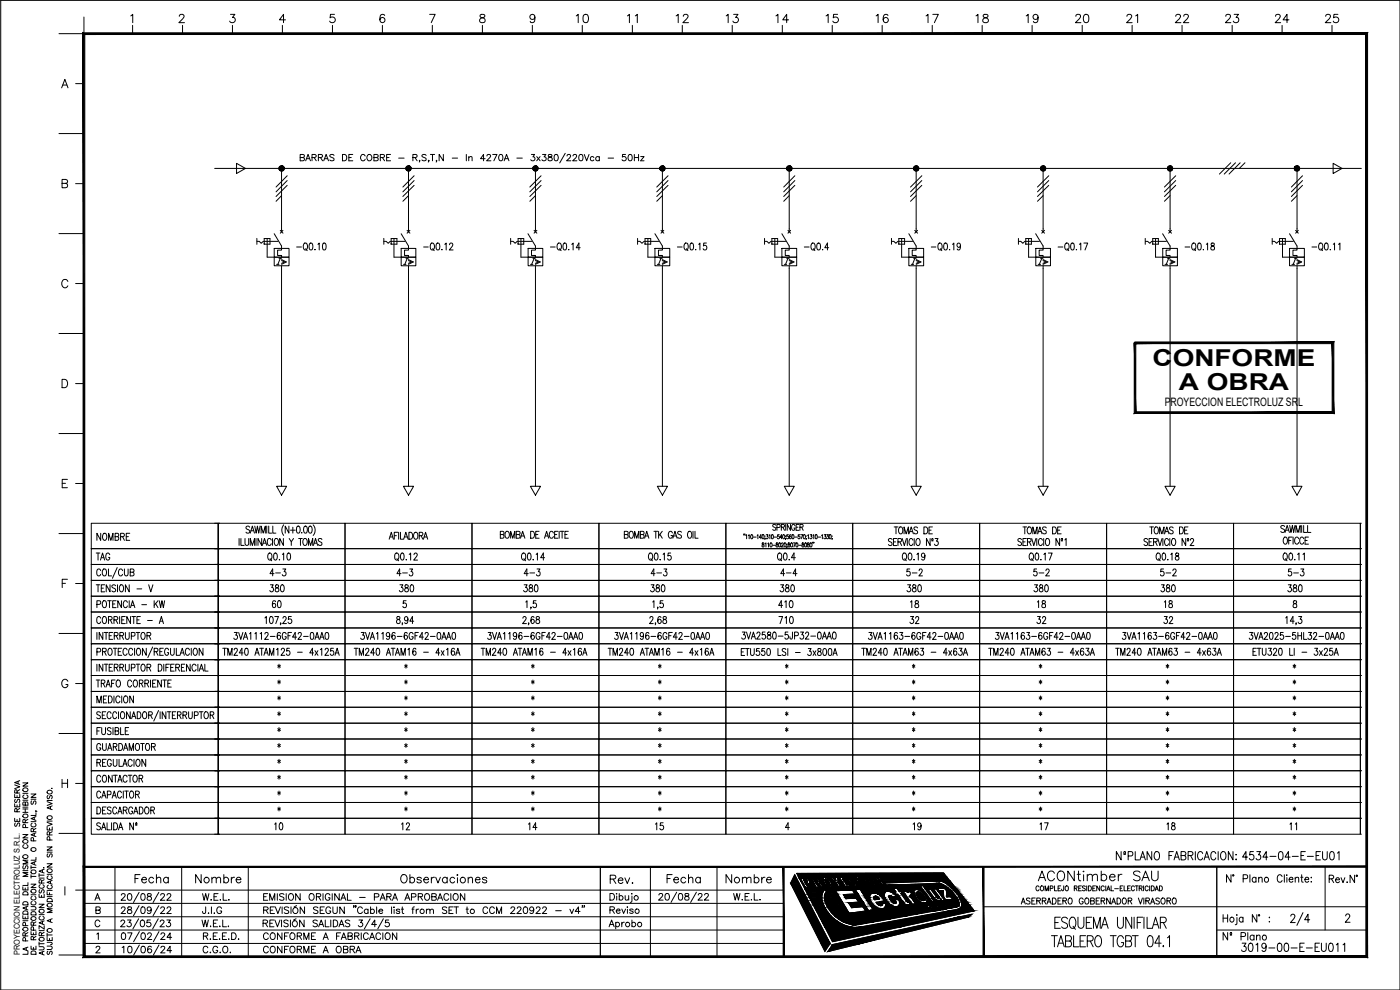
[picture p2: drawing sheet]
<svg xmlns="http://www.w3.org/2000/svg" width="420mm" height="297mm" viewBox="0 0 420 297" stroke-linecap="round" stroke-linejoin="round" font-family="sans-serif">
<defs><g id="words">
<text font-size="7.5" x="386.3" y="279">2/4</text>
<g font-size="7">
<text x="345.9" y="109.8">CONFORME</text>
<text x="353.8" y="117">A OBRA</text>
</g>
<text font-size="6.6" x="310.8" y="265.6">ACONtimber SAU</text>
<g font-size="5.7">
<text x="172.2" y="8.1">10</text>
<text x="187.3" y="8.1">11</text>
<text x="202.1" y="8.1">12</text>
<text x="217" y="8.1">13</text>
<text x="232.1" y="8.1">14</text>
<text x="246.9" y="8.1">15</text>
<text x="262.1" y="8.1">16</text>
<text x="276.9" y="8.1">17</text>
<text x="292.1" y="8.1">18</text>
<text x="306.9" y="8.1">19</text>
<text x="321.7" y="8.1">20</text>
<text x="337.3" y="8.1">21</text>
<text x="351.7" y="8.1">22</text>
<text x="366.9" y="8.1">23</text>
<text x="381.7" y="8.1">24</text>
<text x="396.9" y="8.1">25</text>
<text x="372.2" y="259.3">4534-04-E-EU01</text>
<text x="39.5" y="266">Fecha</text>
<text x="57.9" y="266">Nombre</text>
<text x="119.2" y="266">Observaciones</text>
<text x="182.4" y="266.3">Rev.</text>
<text x="199.3" y="266">Fecha</text>
<text x="217" y="266">Nombre</text>
<text x="371.8" y="286.8">3019-00-E-EU011</text>
</g>
<g font-size="5.3">
<text x="28.2" y="163.3">NOMBRE</text>
<text x="27.9" y="169.3">TAG</text>
<text x="80.1" y="173.9">4-3</text>
<text x="118.2" y="173.9">4-3</text>
<text x="156.3" y="173.9">4-3</text>
<text x="194.4" y="173.9">4-3</text>
<text x="233.5" y="173.9">4-4</text>
<text x="271.3" y="173.9">5-2</text>
<text x="309.4" y="173.9">5-2</text>
<text x="347.5" y="173.9">5-2</text>
<text x="385.6" y="173.9">5-3</text>
<text x="80.1" y="178.9">380</text>
<text x="118.9" y="178.9">380</text>
<text x="156.3" y="178.9">380</text>
<text x="194.4" y="178.9">380</text>
<text x="233.2" y="178.9">380</text>
<text x="271.3" y="178.9">380</text>
<text x="309.4" y="178.9">380</text>
<text x="347.5" y="178.9">380</text>
<text x="385.6" y="178.9">380</text>
<text x="80.8" y="183.4">60</text>
<text x="232.8" y="183.4">410</text>
<text x="272.3" y="183.4">18</text>
<text x="310.4" y="183.4">18</text>
<text x="348.5" y="183.4">18</text>
<text x="232.8" y="188.4">710</text>
<text x="272.3" y="188.4">32</text>
<text x="310.4" y="188.4">32</text>
<text x="348.5" y="188.4">32</text>
<text x="81.5" y="250.1">10</text>
<text x="119.6" y="250.1">12</text>
<text x="157.7" y="250.1">14</text>
<text x="195.8" y="250.1">15</text>
<text x="273" y="250.1">19</text>
<text x="311.1" y="250.1">17</text>
<text x="349.2" y="250.1">18</text>
<text x="386.3" y="250.1">11</text>
<text x="78.3" y="283.3">CONFORME A FABRICACION</text>
<text x="78.3" y="287.2">CONFORME A OBRA</text>
</g>
<g font-size="4.9">
<text x="27.5" y="271.3">A</text>
<text x="78.3" y="271.3">EMISION ORIGINAL - PARA APROBACION</text>
<text x="182" y="275.2">Reviso</text>
</g>
<text font-size="4.4" x="7.1" y="249.1" transform="rotate(-90 7.1 249.1)">SE RESERVA</text>
<text font-size="3.5" x="349.5" y="121.7">PROYECCION ELECTROLUZ SRL</text>
<text font-size="2.4" x="5.9" y="286.6" transform="rotate(-90 5.9 286.6)">PROYECCION ELECTROLUZ S.R.L.</text>
</g></defs>
<!-- layer: Principal -->
<g fill="none" stroke="#000" stroke-width=".3">
<path d="M.2 .1h420v296.9h-420zM64.4 50.5h344.2M84.5 50.5v18.2M122.6 50.5v18.2M160.7 50.5v18.2M198.8 50.5v18.2M236.9 50.5v18.2M275 50.5v18.2M313.1 50.5v18.2M351.2 50.5v18.2M389.3 50.5v18.2M84.5 80.5v65.4"/>
<path d="M122.6 80.5v65.4M160.7 80.5v65.4M198.8 80.5v65.4M236.9 80.5v65.4M275 80.5v65.4M313.1 80.5v65.4M351.2 80.5v65.4M389.3 80.5v65.4M27.4 157h38.1v7.6h-38.1zM64.4 157h1.1v7.6h-1.1h1.1v4.8h-1.1h1.1v4.7h-1.1h1.1v4.8h-1.1h1.1v4.7h-1.1h1.1v4.8h-1.1h1.1v4.8h-1.1h1.1v4.7h-1.1h1.1v4.8h-1.1h1.1v4.8h-1.1h1.1v4.7h-1.1h1.1v4.8h-1.1h1.1v4.7h-1.1h1.1v4.8h-1.1h1.1v4.8h-1.1h1.1v4.7h-1.1h1.1v4.8h-1.1h1.1v4.7h-1.1h1.1v4.8h-1.1M65.5 157h38v7.6h-38zM66 157h-.5v7.6"/>
<path d="M103.5 157h38.1v7.6h-38.1zM141.6 157h38.1v7.6h-38.1zM179.7 157h38.1v7.6h-38.1zM217.8 157h38.1v7.6h-38.1zM255.9 157h38.1v7.6h-38.1zM294 157h38.1v7.6h-38.1zM332.1 157h38.1v7.6h-38.1zM370.2 157h38.1v7.6h-38.1zM408.6 157h-.3v7.6M27.4 164.6h38.1v4.8h-38.1zM27.4 169.4h38.1v4.7h-38.1zM27.4 174.1h38.1v4.8h-38.1z"/>
<path d="M27.4 178.9h38.1v4.7h-38.1zM65.5 164.6h38v4.8h-38zM65.5 169.4h38v4.7h-38zM65.5 174.1h38v4.8h-38zM65.5 178.9h38v4.7h-38zM65.5 164.6v4.8h.5h-.5M65.5 169.4v4.7h.5h-.5M65.5 174.1v4.8h.5h-.5M65.5 178.9v4.7h.5h-.5M65.5 164.6h.5M103.5 164.6h38.1v4.8h-38.1zM103.5 169.4h38.1v4.7h-38.1z"/>
<path d="M103.5 174.1h38.1v4.8h-38.1zM103.5 178.9h38.1v4.7h-38.1zM141.6 164.6h38.1v4.8h-38.1zM141.6 169.4h38.1v4.7h-38.1zM141.6 174.1h38.1v4.8h-38.1zM141.6 178.9h38.1v4.7h-38.1zM179.7 164.6h38.1v4.8h-38.1zM179.7 169.4h38.1v4.7h-38.1zM179.7 174.1h38.1v4.8h-38.1zM179.7 178.9h38.1v4.7h-38.1zM217.8 164.6h38.1v4.8h-38.1zM217.8 169.4h38.1v4.7h-38.1z"/>
<path d="M217.8 174.1h38.1v4.8h-38.1zM217.8 178.9h38.1v4.7h-38.1zM255.9 164.6h38.1v4.8h-38.1zM255.9 169.4h38.1v4.7h-38.1zM255.9 174.1h38.1v4.8h-38.1zM255.9 178.9h38.1v4.7h-38.1zM294 164.6h38.1v4.8h-38.1zM294 169.4h38.1v4.7h-38.1zM294 174.1h38.1v4.8h-38.1zM294 178.9h38.1v4.7h-38.1zM332.1 164.6h38.1v4.8h-38.1zM332.1 169.4h38.1v4.7h-38.1z"/>
<path d="M332.1 174.1h38.1v4.8h-38.1zM332.1 178.9h38.1v4.7h-38.1zM370.2 164.6h38.1v4.8h-38.1zM370.2 169.4h38.1v4.7h-38.1zM370.2 174.1h38.1v4.8h-38.1zM370.2 178.9h38.1v4.7h-38.1zM408.3 164.6v4.8h.3h-.3v4.7h.3h-.3v4.8h.3h-.3v4.7h.3h-.3v4.8h.3h-.3v4.8h.3h-.3v4.7h.3h-.3v4.8h.3h-.3v4.8h.3h-.3v4.7h.3h-.3v4.8h.3h-.3v4.7h.3h-.3v4.8h.3h-.3v4.8h.3h-.3v4.7h.3h-.3v4.8h.3h-.3v4.7h.3h-.3v4.8h.3M408.3 164.6h.3M27.4 183.6h38.1v4.8h-38.1zM27.4 188.4h38.1v4.8h-38.1zM27.4 193.2h38.1v4.7h-38.1zM27.4 197.9h38.1v4.8h-38.1z"/>
<path d="M65.5 183.6h38v4.8h-38zM65.5 188.4h38v4.8h-38zM65.5 193.2h38v4.7h-38zM65.5 197.9h38v4.8h-38zM65.5 183.6v4.8h.5h-.5M65.5 188.4v4.8h.5h-.5M65.5 193.2v4.7h.5h-.5M65.5 197.9v4.8h.5h-.5M103.5 183.6h38.1v4.8h-38.1zM103.5 188.4h38.1v4.8h-38.1zM103.5 193.2h38.1v4.7h-38.1zM103.5 197.9h38.1v4.8h-38.1z"/>
<path d="M141.6 183.6h38.1v4.8h-38.1zM141.6 188.4h38.1v4.8h-38.1zM141.6 193.2h38.1v4.7h-38.1zM141.6 197.9h38.1v4.8h-38.1zM179.7 183.6h38.1v4.8h-38.1zM179.7 188.4h38.1v4.8h-38.1zM179.7 193.2h38.1v4.7h-38.1zM179.7 197.9h38.1v4.8h-38.1zM217.8 197.9h38.1v4.8h-38.1zM217.8 183.6h38.1v4.8h-38.1zM217.8 188.4h38.1v4.8h-38.1zM217.8 193.2h38.1v4.7h-38.1z"/>
<path d="M255.9 183.6h38.1v4.8h-38.1zM255.9 188.4h38.1v4.8h-38.1zM255.9 193.2h38.1v4.7h-38.1zM255.9 197.9h38.1v4.8h-38.1zM294 183.6h38.1v4.8h-38.1zM294 188.4h38.1v4.8h-38.1zM294 193.2h38.1v4.7h-38.1zM294 197.9h38.1v4.8h-38.1zM332.1 183.6h38.1v4.8h-38.1zM332.1 188.4h38.1v4.8h-38.1zM332.1 193.2h38.1v4.7h-38.1zM332.1 197.9h38.1v4.8h-38.1z"/>
<path d="M370.2 183.6h38.1v4.8h-38.1zM370.2 188.4h38.1v4.8h-38.1zM370.2 193.2h38.1v4.7h-38.1zM370.2 197.9h38.1v4.8h-38.1zM27.4 202.7h38.1v4.8h-38.1zM27.4 207.5h38.1v4.7h-38.1zM27.4 217h38.1v4.7h-38.1zM27.4 212.2h38.1v4.8h-38.1zM65.5 202.7h38v4.8h-38zM65.5 207.5h38v4.7h-38zM65.5 217h38v4.7h-38zM65.5 212.2h38v4.8h-38z"/>
<path d="M65.5 202.7v4.8h.5h-.5M65.5 207.5v4.7h.5h-.5M65.5 217v4.7h.5h-.5M65.5 212.2v4.8h.5h-.5M103.5 202.7h38.1v4.8h-38.1zM103.5 207.5h38.1v4.7h-38.1zM103.5 217h38.1v4.7h-38.1zM103.5 212.2h38.1v4.8h-38.1zM141.6 202.7h38.1v4.8h-38.1zM141.6 207.5h38.1v4.7h-38.1zM141.6 217h38.1v4.7h-38.1zM141.6 212.2h38.1v4.8h-38.1z"/>
<path d="M179.7 202.7h38.1v4.8h-38.1zM179.7 207.5h38.1v4.7h-38.1zM179.7 217h38.1v4.7h-38.1zM179.7 212.2h38.1v4.8h-38.1zM217.8 202.7h38.1v4.8h-38.1zM217.8 207.5h38.1v4.7h-38.1zM217.8 217h38.1v4.7h-38.1zM217.8 212.2h38.1v4.8h-38.1zM255.9 202.7h38.1v4.8h-38.1zM255.9 207.5h38.1v4.7h-38.1zM255.9 217h38.1v4.7h-38.1zM255.9 212.2h38.1v4.8h-38.1z"/>
<path d="M294 202.7h38.1v4.8h-38.1zM294 207.5h38.1v4.7h-38.1zM294 217h38.1v4.7h-38.1zM294 212.2h38.1v4.8h-38.1zM332.1 202.7h38.1v4.8h-38.1zM332.1 207.5h38.1v4.7h-38.1zM332.1 217h38.1v4.7h-38.1zM332.1 212.2h38.1v4.8h-38.1zM370.2 202.7h38.1v4.8h-38.1zM370.2 207.5h38.1v4.7h-38.1zM370.2 217h38.1v4.7h-38.1zM370.2 212.2h38.1v4.8h-38.1z"/>
<path d="M9.3 238.2h1.5l-1.5 1.1h1.5M9.3 239.8h1.5M14.4 238.7l-.3 .3 .3 .7 .3-.2 .5-.8 .5 .3-.2 .7M14.4 237.2a.72 .72 0 0 1 1-.1 .72 .72 0 0 1 0 1.1 .72 .72 0 0 1-1-.1l-.3-.3zM15.5 236.5h.1M27.4 221.7h38.1v4.8h-38.1zM27.4 226.5h38.1v4.8h-38.1zM27.4 231.3h38.1v4.7h-38.1zM27.4 236h38.1v4.8h-38.1zM65.5 221.7h38v4.8h-38zM65.5 226.5h38v4.8h-38zM65.5 231.3h38v4.7h-38z"/>
<path d="M65.5 236h38v4.8h-38zM65.5 221.7v4.8h.5h-.5M65.5 226.5v4.8h.5h-.5M65.5 231.3v4.7h.5h-.5M65.5 236v4.8h.5h-.5M103.5 221.7h38.1v4.8h-38.1zM103.5 226.5h38.1v4.8h-38.1zM103.5 231.3h38.1v4.7h-38.1zM103.5 236h38.1v4.8h-38.1zM141.6 221.7h38.1v4.8h-38.1zM141.6 226.5h38.1v4.8h-38.1zM141.6 231.3h38.1v4.7h-38.1z"/>
<path d="M141.6 236h38.1v4.8h-38.1zM179.7 221.7h38.1v4.8h-38.1zM179.7 226.5h38.1v4.8h-38.1zM179.7 231.3h38.1v4.7h-38.1zM179.7 236h38.1v4.8h-38.1zM217.8 221.7h38.1v4.8h-38.1zM217.8 226.5h38.1v4.8h-38.1zM217.8 231.3h38.1v4.7h-38.1zM217.8 236h38.1v4.8h-38.1zM255.9 221.7h38.1v4.8h-38.1zM255.9 226.5h38.1v4.8h-38.1zM255.9 231.3h38.1v4.7h-38.1z"/>
<path d="M255.9 236h38.1v4.8h-38.1zM294 221.7h38.1v4.8h-38.1zM294 226.5h38.1v4.8h-38.1zM294 231.3h38.1v4.7h-38.1zM294 236h38.1v4.8h-38.1zM332.1 221.7h38.1v4.8h-38.1zM332.1 226.5h38.1v4.8h-38.1zM332.1 231.3h38.1v4.7h-38.1zM332.1 236h38.1v4.8h-38.1zM370.2 221.7h38.1v4.8h-38.1zM370.2 226.5h38.1v4.8h-38.1zM370.2 231.3h38.1v4.7h-38.1z"/>
<path d="M370.2 236h38.1v4.8h-38.1zM6.9 250.4h1.5l-1.5 1h1.5M6.9 256.7a.71 .71 0 0 1 1-.2 .71 .71 0 0 1 .3 1 .74 .74 0 0 1-.9 .1 .74 .74 0 0 1-.4-.9zM7.1 259.7l-.2 .4 .2 .7 .4-.2 .3-.8 .4-.1 .2 .4-.2 .7M7.1 252a.67 .67 0 0 1 1-.1 .67 .67 0 0 1-.1 1.1 .66 .66 0 0 1-.9-.1 .66 .66 0 0 1 0-.9zM7.2 253.4a.62 .62 0 0 0-.3 .9 .62 .62 0 0 0 .9 .2 .56 .56 0 0 0 .6-.4 .56 .56 0 0 0-.4-.7M8.4 258.1h-1.5l1.5 .6-1.5 .5h1.5M9.3 259.7v1.1M9.3 246.5h1.5M9.5 240.3l-.2 .4 .2 .6 .3-.1 .6-.9 .4 .4-.2 .6M9.7 247a.55 .55 0 0 0-.4 .7 .55 .55 0 0 0 .6 .4h.3a.55 .55 0 0 0 .6-.4 .55 .55 0 0 0-.3-.7M10 249.5l-.1-.8h-.5l-.1 .8h1.5"/>
<path d="M10.1 252.3l-.1-.9h-.6l-.1 .9h1.5M10.3 245.2v.7M10.3 250.1v.7M10.3 258.7v.7M10.7 243.3l.4 .1M10.8 258.5l-1.5 .5 1.5 .6M10.8 257.2v.9h-1.5M10.8 249.9l-1.5 .6 1.5 .5M10.8 245l-1.5 .6 1.5 .6M10.8 243.8v.9h-1.5M10.8 248.5l-.8 .5M14.1 259.2h1.6l-1.6 1h1.6"/>
<path d="M14.1 254.1h1.6l-1.6 1h1.6M14.1 248.1v.9h1.6v-.9M14.1 246.7l1.6 .6-1.6 .6M14.1 240.5l1.6 .6-1.6 .6M14.1 255.7h1.6M14.1 246.4h1.6M14.1 240.2h1.6M14.2 245a.71 .71 0 0 1 1-.3 .71 .71 0 0 1 .3 1 .74 .74 0 0 1-.9 .1 .74 .74 0 0 1-.4-.8zM14.4 256.2l-.3 .3 .1 .5h.5l.4-.8h.4l.2 .3-.2 .7M14.9 250.5l-.1-.8-.5-.1-.2 .9h1.6M14.9 248.4v.6M14.9 252v-.9h-.7l-.1 .9h1.6"/>
<path d="M15.2 242v.7M15.7 241.8l-1.6 .6 1.6 .5M15.7 249.5l-.8 .5M27.4 240.8h38.1v4.7h-38.1zM27.4 245.5h38.1v4.8h-38.1zM65.5 240.8h38v4.7h-38zM65.5 245.5h38v4.8h-38zM65.5 240.8v4.7h.5h-.5M65.5 245.5v4.8h.5M103.5 240.8h38.1v4.7h-38.1zM103.5 245.5h38.1v4.8h-38.1zM141.6 240.8h38.1v4.7h-38.1z"/>
<path d="M141.6 245.5h38.1v4.8h-38.1zM179.7 240.8h38.1v4.7h-38.1zM179.7 245.5h38.1v4.8h-38.1zM217.8 240.8h38.1v4.7h-38.1zM217.8 245.5h38.1v4.8h-38.1zM255.9 240.8h38.1v4.7h-38.1zM255.9 245.5h38.1v4.8h-38.1zM294 240.8h38.1v4.7h-38.1zM294 245.5h38.1v4.8h-38.1zM332.1 240.8h38.1v4.7h-38.1zM332.1 245.5h38.1v4.8h-38.1zM370.2 240.8h38.1v4.7h-38.1z"/>
<path d="M370.2 245.5h38.1v4.8h-38.1zM6.9 274.7v1h1.5v-1M6.9 266.1v.9h1.5v-.9M6.9 276.3h1.5M6.9 261.2h1.5M6.9 273.6a.84 .84 0 0 1 1.5 .2v.5h-1.5zM6.9 270.8a.83 .83 0 0 1 1-.2 .83 .83 0 0 1 .5 .9h-1.5zM7.1 278.4a.69 .69 0 0 1 .9-.2 .69 .69 0 0 1 .2 1 .69 .69 0 0 1-1 .1 .69 .69 0 0 1-.1-.9zM7.1 267.7a.82 .82 0 0 1 .9-.1 .82 .82 0 0 1 .4 .9h-1.5zM7.6 266.4v.6M7.6 275.1v.6M7.7 277.7l-.2-.9-.3-.1-.3 .4v.6h1.5"/>
<path d="M7.9 272.1v.7M8.4 271.9l-1.5 .5 1.5 .6M8.4 264.8v.9h-1.5M8.4 261.8h-1.5l1.5 .6-1.5 .6h1.5M8.4 279.8l-.8 .5M9.3 279.5v.9h1.5v-.9M9.3 272h1.1l.4 .4-.1 .4-.3 .2h-1.1M9.3 265.3h1.5l-1.5 1h1.5M9.3 268.5h1.5M9.3 263h1.5M9.3 262.5v1M9.3 260.3h1.5"/>
<path d="M9.4 273.8a.88 .88 0 0 1 1.4 .2v.5h-1.5zM9.7 270.5a.55 .55 0 0 0-.4 .6 .55 .55 0 0 0 .6 .4h.3a.55 .55 0 0 0 .6-.4 .55 .55 0 0 0-.3-.6M9.7 269a.55 .55 0 0 0-.4 .6 .55 .55 0 0 0 .6 .4h.3a.55 .55 0 0 0 .6-.4 .55 .55 0 0 0-.3-.6M10 277.6l-.1-.9h-.5l-.1 .9h1.5M10 279.9v.5M10.1 279.1l-.1-.9-.4-.1-.2 .1-.1 .9h1.5M10.8 276.6l-.8 .5M11.7 271.3h1.6l-1.6 1h1.6M11.7 268.3v.9h1.6v-.9M11.7 262.1v1M11.7 279.2h1.6M11.7 274.4h1.6"/>
<path d="M11.7 263.5h1.6M11.7 262.6h1.6M11.8 273.1a.69 .69 0 0 1 1-.3 .69 .69 0 0 1 .2 1 .72 .72 0 0 1-.9 .1 .72 .72 0 0 1-.3-.8zM11.9 266.9l-.2 .4 .2 .7 .4-.2 .5-.9 .5 .4-.3 .7M12.1 274.9a.62 .62 0 0 0-.3 .9 .62 .62 0 0 0 .9 .2 .56 .56 0 0 0 .5-.4 .56 .56 0 0 0-.3-.7M12.1 265.5a.6 .6 0 0 0-.3 .8 .6 .6 0 0 0 .9 .2 .54 .54 0 0 0 .6-.4 .54 .54 0 0 0-.4-.6M12.4 265l-.1-1h-.4l-.2 1h1.6M12.4 268.7v.5M12.7 261v.7M12.7 276.5v.7M13.2 260.3v.2zM13.3 277.7v1.1l-1.6-1.1v1.1"/>
<path d="M13.3 276.3l-1.6 .6 1.6 .5M13.3 260.8l-1.6 .6 1.6 .5M13.3 279.7l-.9 .5M13.3 263.9l-.9 .5M14.1 267.5v1h1.6M14.1 269h1.6M14.1 267.2h1.6M14.1 262.3h1.6M14.2 278.9a.71 .71 0 0 1 1-.3 .71 .71 0 0 1 .3 1 .74 .74 0 0 1-.9 .1 .74 .74 0 0 1-.4-.8zM14.2 271.3a.71 .71 0 0 1 1-.3 .71 .71 0 0 1 .3 1 .74 .74 0 0 1-.9 .1 .74 .74 0 0 1-.4-.8zM14.2 269.8a.84 .84 0 0 1 1.5 .2v.5h-1.6zM14.2 261a.7 .7 0 0 1 1-.3 .7 .7 0 0 1 .3 .9 .73 .73 0 0 1-.9 .2 .73 .73 0 0 1-.4-.8z"/>
<path d="M14.5 265.6a.62 .62 0 0 0-.3 .8 .62 .62 0 0 0 .9 .3 .56 .56 0 0 0 .6-.5 .56 .56 0 0 0-.4-.6M14.5 262.8a.62 .62 0 0 0-.3 .8 .62 .62 0 0 0 .9 .3 .56 .56 0 0 0 .6-.5 .56 .56 0 0 0-.4-.6M14.9 267.9v.6M15.2 264.4v.7M15.2 275.9v.7M15.7 275.7l-1.6 .6 1.6 .5M15.7 272.7h-1.6l1.6 .5-1.6 .6h1.6M15.7 264.1l-1.6 .6 1.6 .6M25.2 267.1h210M25.2 275.1h210M25.2 271h210M25.2 279h210"/>
<path d="M34.5 260.1v26.9M54.5 260.1v26.9M74.5 260.1v26.9M180.2 260.1v26.9M195.2 260.1v26.9M215.2 260.1v26.9M238.5 262.5l10.6 20.6-1.5 2.3-10.3-20.4zM239.1 262.1l44.1-.2 9.2 11.4-42.5 9.3zM240.2 263.5h1.7a1.07 1.07 0 0 1 .8 1.7h-.8l.6 1.2h-.7zM241.2 263.9l.7 .1 .3 .7-.6 .1zM242.1 264.2h.1M245.1 263.4l.7 .5 .2 .9"/>
<path d="M245.1 263.4l-1.7 .1 1.7 2.9M245.2 264l-.2-.2h-.8l.5 .9h.5M245.2 264.1l.2 .3-.3 .3M245.5 265l.4 .2M245.5 265.1h-.6l.8 1.2-.6 .1M245.9 265.3l.6 1h.7l-.7-1M246 264.8l.5 .4M247.2 263.3a2.23 2.23 0 0 1 2.2 2.8 2.23 2.23 0 0 1-2.2-2.8zM247.7 263.8a2.01 2.01 0 0 1 1.3 2 2.01 2.01 0 0 1-1.3-2zM249.2 263.3h.7l1 .9-.2-.9h.7l.1 1.4 .8 1.4h-.7l-.6-1.1zM250.8 267.3l5-.3 .7 1.2-3.4 .2 .8 1.2 3-.2 .8 1.3-3.1 .2 1 1.5 3.3-.4 .9 1.3-5 .7zM251.9 263.3l1.6-.1 .4 .5h-1l.4 .7 .8-.1 .3 .5h-.8l.4 .7h1l.3 .5h-1.6z"/>
<path d="M255.8 264l-.5-.4a1.75 1.75 0 0 0 1.2 1.8l-.1-.5M256.2 264h-.4M256.3 263.9a1.19 1.19 0 0 0-1.7-.6 2.72 2.72 0 0 0 2.2 2.6l.1-1h-.5M256.3 277.5h.1M256.7 266.9l1.4-.1 4 6.2-1.5 .2zM258.4 263.7l-.7-.6-.7-.1a2.49 2.49 0 0 0 2.1 2.8l.2-.5-.2-.5h-.4l.1 .6a1.75 1.75 0 0 1-1.2-1.9l.5 .4M258.4 263.7l.1 .2-.4 .1M258.8 263.1h.5l1.7 2.5h-.6zM260.5 263.1a2.09 2.09 0 0 1 2.1 2.5 2.09 2.09 0 0 1-2.1-2.5zM260.9 263.4a2.14 2.14 0 0 1 1.3 1.9 2.14 2.14 0 0 1-1.3-1.9zM262.3 263.2l.5-.1 1.4 1.3-.8-1.2 .4-.1 1.6 2.3-.5 .1-1.4-1.3 .9 1.3-.4 .1zM263.8 269.7a.88 .88 0 0 0-.6-.7 .88 .88 0 0 0-1 .3l.2 .6"/>
<path d="M263.9 269.8l-1.5 .1M265.5 270.4a3.6 3.6 0 0 0-4-2.3 2.21 2.21 0 0 0 .5 3.3l1 .8a1.65 1.65 0 0 0 2.8-.7v-.5l-1 .2-.1 .4-.5 .1-1.3-.9 2.7-.4M268 269.2a.86 .86 0 0 0-1.2-.4 2.55 2.55 0 0 0 1.9 2.3l.2-.4-.3-.7 1.1-.1M269.2 269l-1-.9a1.77 1.77 0 0 0-2.7-.2 3.7 3.7 0 0 0 3.9 4 1.38 1.38 0 0 0 .3-2.1M269.2 269.1l-1.2 .1M271.2 270.8l.5 .5 1.1 .2M272.3 267.7l-.2-.4-1.1 .1 2.8 3.9 1-.1-1.6-2.3M272.4 267.7h.1M272.5 270.6l-.5-.2-1.5-2.1 .5-.1-.5-.8-.5 .1-.8-1.1-1.1 .1 .8 1.1-.5 .1 .5 .7 .5-.1 1.9 2.7M272.6 270.7l.7 .8-.6 .1M272.8 267.2h.1M272.8 267.1l-.4 .6"/>
<path d="M273 267.2l.8 1.2M273.7 268.4l-.4 .1-.1 .4M273.8 268.4h.1M274.5 267.1a3.1 3.1 0 0 1 3.7 2.4 .97 .97 0 0 1-.2 1.2 .97 .97 0 0 1-1.2 .2 3.7 3.7 0 0 1-2.5-3.5zM275.2 267.7l.6-.1 .9 .5 .7 .8 .2 .7a.66 .66 0 0 1-1.1 .3h-.4l-1-1.2-.1-.5zM276.1 265.7l.8-.1 3.6 4.9-.8 .1zM277.8 271.1l.5-.2 .5 .1 .4 .5h-.9l1.4 .5 .5 .7v.4a.7 .7 0 0 1-1 0l-.5-.6 .4-.1 .3 .4 .2-.2-1.2-.4-.7-.8zM278.5 270.9h.1M278.5 266.8l.8-.1 1.8 2.5 .7 .3 .1-.4-1.8-2.4 .8-.1 2.6 3.5-.8 .1-.4-.5v.4a.92 .92 0 0 1-1.4-.2zM280.3 272.8h.3l.4 .3-.4 .1zM281.3 266.6l2.2-.1 .5 .7 .1 1.9 1.2-.2 .6 .9-2 .3-.7-1-.1-1.8-1.2 .1zM281.4 271l-.7-.1 .5 .8 .3-.1"/>
<path d="M281.4 271l.2 .3M281.6 271.2l-.2 .4M281.8 264.3l.6 .1M281.9 264.3l-16.5 .7 .4 .6 16.5-.5M282 271.3v.4l.4 .1M282 271.3a1.12 1.12 0 0 0-1.6-.6l-.1 .3 1.5 2 .5-.1-.7-.9 .5 .1 .6 .7 .4-.1-.7-.9M282.3 265.1a9.6 9.6 0 0 1 5.6 6.3l-.2 .5M282.4 270.4l.5-.1 1.4 1.8 .6-.1 .3 .4-1 .2zM282.4 264.4a10.2 10.2 0 0 1 6.2 7l-.4 1M283 272.4l.3-.1 .3 .4h-.3zM285 272l.4-.1 .3 .4-.4 .1zM287.4 272.8l-29 5.3a10.7 10.7 0 0 1-11.8-8.7l.1-1 .7-1.5 .7 .3a4.9 4.9 0 0 0 .9 6 10.7 10.7 0 0 0 7.4 4.3"/>
<path d="M287.4 272l-29.5 5.4-1.5 .1M287.6 271.9l-.2 .1M288.2 272.4l-.8 .4M295.2 272.1h115M365.2 279h45M365.2 260.1v26.9M397.7 260.1v18.9M7.6 280.8l-.1-.9-.3-.1-.3 .3v.7h1.5M7.7 282.3l-.1-.8-.4-.2-.3 .4v.6h1.5M7.9 284.4v.7M8.4 285.4v.9h-1.5M8.4 284.2l-1.5 .5 1.5 .6"/>
<path d="M9.3 283.9v.9h1.5v-.9M9.4 285.6a.83 .83 0 0 1 1.4 .2v.5h-1.5zM10 282l-.1-.9-.3-.1-.2 .1-.1 .9h1.5M10 284.3v.5M10.8 281l-.8 .5M11.7 284l1.3 .1 .3 .4-.1 .3-.4 .2h-1.1M11.7 283.2h1.6M11.7 282.6v1.1M11.8 281.5a.69 .69 0 0 1 1-.3 .69 .69 0 0 1 .2 1 .72 .72 0 0 1-.9 .1 .72 .72 0 0 1-.3-.8zM12.4 280.7l-.1-.9h-.4l-.2 .9h1.6M12.7 285.6v.7M13.3 285.4l-1.6 .5 1.6 .6"/>
<path d="M14.1 283.9h1.1l.5 .4-.1 .4-.4 .2h-1.1M14.1 282.7l1.4 .1 .1 .5-.4 .1M14.1 281.2v1h1.6v-1M14.1 280.5h1.6M14.1 280v1M14.4 285.4l-.3 .3 .1 .5 .4 .1 .5-.9h.4l.2 .3-.2 .7M14.9 281.6v.6M25.2 283.1h210M249.9 283.4l41.8-9.1-1 .9-42.3 10.3z"/>
<circle cx="10" cy="254.9" r=".69"/>
<circle cx="10" cy="275.6" r=".68"/>
<circle cx="10" cy="267.4" r=".68"/>
<circle cx="10" cy="261.6" r=".69"/>
</g>
<!-- layer: TEXTOS -->
<g fill="none" stroke="#000" stroke-width=".3">
<path d="M25.2 5.1v5M90.1 47.3l1.1-.2 .1-.6-1.2-.2v1.9l1.2-.1 .1-.5-.5-.3M91.7 48.2l.8-1.9 .7 1.9M92 47.6h.9M93.6 47.3h.8l.5-.6-.5-.4h-.8v1.9M94.3 47.3l.6 .9M95.5 47.3h.9l.4-.6-.4-.4h-.9v1.9M96.2 47.3l.6 .9M97.2 48.2l.7-1.9 .7 1.9M97.5 47.6h.8M100.2 46.6l-.4-.3-.7 .1v.6l1 .4 .1 .6-.4 .2-.8-.2M102.8 46.3h.6a1.02 1.02 0 0 1 .7 1 1.02 1.02 0 0 1-.7 .9h-.6z"/>
<path d="M104.7 47.3h.7M105.9 46.3h-1.2v1.9h1.2M109.6 46.8a.72 .72 0 0 0-.8-.5 .72 .72 0 0 0-.6 .8v.4a.72 .72 0 0 0 .6 .8 .72 .72 0 0 0 .8-.5M110.5 46.4a.9 .9 0 0 1 1.1 .9 .9 .9 0 0 1-1.1 .9l-.4-.7v-.4zM112.2 47.3l1.1-.2 .2-.2-.1-.4-1.2-.2v1.9l1.2-.1 .1-.5-.5-.3M114.1 47.3l1.1-.2 .2-.2-.1-.4-1.2-.2v1.9M114.8 47.3l.6 .9M116 47.3h.8M117.2 46.3h-1.2v1.9h1.2M119.6 47.4h1.7M123.9 47.3l1.1-.2 .1-.6-1.2-.2v1.9M124.5 47.3l.7 .9"/>
<path d="M126 48.2h-.2h.2l-.2 .4M127.9 46.6l-.4-.3-.9 .3 .1 .4 1.2 .7v.3l-.4 .2-.9-.2M128.7 48.2h-.2h.2l-.2 .4M129.2 46.3h1.2M129.8 46.3v1.9M131.1 48.2h-.2h.2l-.2 .4M133.1 46.3v1.9l-1.3-1.9v1.9M135.7 47.4h1.6M140 46.3v1.9M140.7 47.4l.4-.4 .5 .1 .1 1.1M140.7 47v1.2M145.6 47.6h-1.4l.9-1.3v1.9"/>
<path d="M146.1 46.8l.4-.5 .5 .1 .2 .3-.3 .7-.8 .8h1.2M147.9 46.3h1.2l-.9 1.9M149.9 46.4a.59 .59 0 0 1 .9 .3l.1 .4a.86 .86 0 0 1-.5 1.1h-.2a1.19 1.19 0 0 1-.3-1.8zM151.3 48.2l.7-1.9 .7 1.9M151.6 47.6h.9M155.1 47.4h1.7M159.5 46.3h.9l-.5 .8a.63 .63 0 0 1 .5 1 .63 .63 0 0 1-1.1-.2M161.1 47l1 1.2M162.1 47l-1 1.2M162.8 46.3h1l-.5 .8a.64 .64 0 0 1 .5 1 .64 .64 0 0 1-1.2-.2M164.6 46.4v.6l1.1 .6a.67 .67 0 0 1-.5 .7 .67 .67 0 0 1-.7-.4l.2-.6 1-.5-.2-.4zM166.5 46.4a.59 .59 0 0 1 .9 .3l.2 .4a.84 .84 0 0 1-.8 1.1 1.27 1.27 0 0 1-.3-1.8z"/>
<path d="M169.6 46l-1.6 2.9M170.2 46.8l.1-.4 .6-.1 .3 .6-1.1 1.3h1.2M172 46.8l.3-.5 .6 .1 .2 .3-.3 .7-.9 .8h1.2M174 46.4l.2-.1a.99 .99 0 0 1 .8 1 .99 .99 0 0 1-.8 .9 1.19 1.19 0 0 1-.2-1.8zM175.3 46.3l.8 1.9 .7-1.9M178.2 47.3a.59 .59 0 0 0-.9-.1 .59 .59 0 0 0 0 .9 .59 .59 0 0 0 .9-.1M179.9 47.3a.61 .61 0 0 0-.9-.1 .61 .61 0 0 0 0 .9 .61 .61 0 0 0 .9-.1M179.9 47v1.2M182.5 47.4h1.7M187.7 46.3h-.8l-.1 .8a.68 .68 0 0 1 1 0 .68 .68 0 0 1-.1 1 .68 .68 0 0 1-1-.2M188.8 46.4a.59 .59 0 0 1 .9 .3v.4a.86 .86 0 0 1-.5 1.1h-.2a1.19 1.19 0 0 1-.2-1.8zM190.4 47.3h1.2"/>
<path d="M190.4 46.3v1.9M191.6 46.3v1.9M192.3 47h1l-1 1.2h1M89 74.1h1.5M91.3 73l.2-.1a1.15 1.15 0 0 1 .5 2l-.2 .1a1.13 1.13 0 0 1-.9-.8 1.13 1.13 0 0 1 .4-1.2zM91.7 74.6l.5 .6M93 73l.4-.1a1.3 1.3 0 0 1 0 2.1h-.1a1.48 1.48 0 0 1-.3-2zM94.4 74.9h.2zM95.4 73.3l.4-.4v2.1M97 73l.4-.1a1.37 1.37 0 0 1 0 2.1h-.2a1.61 1.61 0 0 1-.2-2zM127.1 74.1h1.4M129.4 73l.2-.1a1.06 1.06 0 0 1 .8 1.1 1.06 1.06 0 0 1-.8 1 1.41 1.41 0 0 1-.2-2z"/>
<path d="M129.8 74.6l.5 .6M131.1 73l.4-.1a1.3 1.3 0 0 1 0 2.1h-.2a1.54 1.54 0 0 1-.2-2zM132.6 74.8h.1M133.5 73.3l.4-.4v2.1M134.9 73.4l.1-.3a.5 .5 0 0 1 .7-.1 .5 .5 0 0 1 .1 .7l-1 1.3h1.2M165.2 74.1h1.4M167.5 73l.2-.1a1.06 1.06 0 0 1 .8 1.1 1.06 1.06 0 0 1-.8 1 1.32 1.32 0 0 1-.2-2zM167.9 74.6l.5 .6M169.2 73l.4-.1a1.37 1.37 0 0 1 0 2.1h-.2a1.54 1.54 0 0 1-.2-2zM170.6 74.9h.2zM171.6 73.3l.4-.4v2.1M174.1 74.3h-1.2l.8-1.4v2.1"/>
<path d="M203.3 74.1h1.4M205.6 73l.1-.1a1.15 1.15 0 0 1 .5 2l-.1 .1a1.11 1.11 0 0 1-.9-.8 1.11 1.11 0 0 1 .4-1.2zM206 74.6l.5 .6M207.3 73l.4-.1a1.37 1.37 0 0 1 0 2.1h-.2a1.61 1.61 0 0 1-.2-2zM208.7 74.9h.2zM209.7 73.3l.4-.4v2.1M212 72.9h-.8v.8a.62 .62 0 0 1 .8 .2 .62 .62 0 0 1-.1 .9 .62 .62 0 0 1-.9-.2M241.4 74.1h1.4M243.7 73l.1-.1a1.15 1.15 0 0 1 .5 2l-.1 .1a1.13 1.13 0 0 1-.9-.8 1.13 1.13 0 0 1 .4-1.2zM244.1 74.6l.5 .6M245.4 73l.3-.1a1.3 1.3 0 0 1 0 2.1h-.1a1.48 1.48 0 0 1-.2-2zM246.8 74.9h.2z"/>
<path d="M248.7 74.3h-1.2l.8-1.4v2.1M279.5 74.1h1.4M281.8 73l.1-.1a1.06 1.06 0 0 1 .9 1.1 1.06 1.06 0 0 1-.9 1 1.41 1.41 0 0 1-.1-2zM282.2 74.6l.5 .6M283.5 73l.3-.1a1.3 1.3 0 0 1 0 2.1h-.1a1.54 1.54 0 0 1-.2-2zM284.9 74.9h.2zM285.8 73.3l.5-.4v2.1M288.2 73.6l-.2 .5a.56 .56 0 0 1-.7-.2 .56 .56 0 0 1 .1-.7 .56 .56 0 0 1 .8 0v.4a.99 .99 0 0 1-.6 1.4l-.3-.3M317.5 74.1h1.5M319.9 73l.1-.1a1.06 1.06 0 0 1 .9 1.1 1.06 1.06 0 0 1-.9 1 1.32 1.32 0 0 1-.1-2zM320.3 74.6l.5 .6M321.6 73l.3-.1a1.37 1.37 0 0 1 0 2.1h-.1a1.54 1.54 0 0 1-.2-2z"/>
<path d="M323 74.9h.1zM323.9 73.3l.5-.4v2.1M325.3 72.9h1.1l-.8 2.1M355.6 74.1h1.5M358 73l.1-.1a1.17 1.17 0 0 1 .5 2l-.2 .1a1.11 1.11 0 0 1-.8-.8 1.11 1.11 0 0 1 .4-1.2zM358.4 74.6l.4 .6M359.6 73l.4-.1a1.37 1.37 0 0 1 0 2.1h-.1a1.61 1.61 0 0 1-.3-2zM361.1 74.9h.1zM362 73.3l.4-.4v2.1M363.6 73v.6a.77 .77 0 0 1 .8 .5 .77 .77 0 0 1-.3 .9 .66 .66 0 0 1-.8-.7 .66 .66 0 0 1 .9-.6l.2-.7zM393.7 74.1h1.5M396 73l.2-.1a1.15 1.15 0 0 1 .5 2l-.2 .1a1.13 1.13 0 0 1-.9-.8 1.13 1.13 0 0 1 .4-1.2z"/>
<path d="M396.5 74.6l.4 .6M397.7 73l.4-.1a1.37 1.37 0 0 1 0 2.1h-.1a1.48 1.48 0 0 1-.3-2zM399.2 74.9h.1zM400.1 73.3l.4-.4v2.1M401.7 73.3l.4-.4v2.1M74.9 158.2a.6 .6 0 0 0-.5-.4 .6 .6 0 0 0-.6 .4l.1 .4 1 .8v.3l-.4 .3-.7-.3M75.1 160l.6-2.2 .7 2.2M75.3 159.2h.8M76.5 157.8l.4 2.2 .4-2.2 .3 2.2 .5-2.2M78.4 160v-2.2l.6 2.2 .6-2.2v2.2M80.1 157.8v2.2M80.6 157.8v2.2h1"/>
<path d="M81.9 157.8v2.2h.9M85.1 157.5a2.54 2.54 0 0 0 0 3.1M86.7 157.8v2.2l-1.1-2.2v2.2M87.2 159.1h1.4M87.9 158.2v1.8M89.2 158l.3-.2a1.28 1.28 0 0 1 .1 2.2h-.1a1.61 1.61 0 0 1-.3-2zM90.6 159.8v.2zM91.4 158l.2-.2a1.28 1.28 0 0 1 .2 2.2h-.2a1.48 1.48 0 0 1-.2-2zM92.8 158l.2-.2a1.26 1.26 0 0 1 .2 2.2h-.2a1.48 1.48 0 0 1-.2-2zM94 157.5a2.4 2.4 0 0 1 0 3.1M119.4 159.7h-1.1v2.1M119.6 159.7v2.1"/>
<path d="M120.2 159.7v2.1h1l.6-2.1 .7 2.1M122.7 159.7a1.04 1.04 0 0 1 1.2 1 1.04 1.04 0 0 1-1.2 1.1zM124.5 159.8l.1-.1a1.13 1.13 0 0 1 .9 .9 1.13 1.13 0 0 1-.4 1.1l-.2 .1a1.11 1.11 0 0 1-.9-.9 1.11 1.11 0 0 1 .5-1.1zM151.9 159.5a.97 .97 0 0 1 1 .5 .97 .97 0 0 1-.2 1.2l-.2 .2a.97 .97 0 0 1-1-.5 .97 .97 0 0 1 .2-1.2zM159.3 159.4a1.04 1.04 0 0 1 1.1 1.1 1.04 1.04 0 0 1-1.1 1zM161.8 159.4h-1v2.1h1M166.1 159.9a.63 .63 0 0 0-.8-.5 .63 .63 0 0 0-.5 .8v.5a.63 .63 0 0 0 .5 .8 .63 .63 0 0 0 .8-.5M167.5 159.4h-1v2.1h1M167.8 159.4v2.1M168.1 159.4h1.1M168.7 159.4v2.1M170.6 159.4h-1.1v2.1h1.1"/>
<path d="M189.1 159.5a.96 .96 0 0 1 1.1 .6 .96 .96 0 0 1-.3 1.1l-.1 .2a.97 .97 0 0 1-1.1-.5 .97 .97 0 0 1 .3-1.2zM196.3 159.4h1.1M196.8 159.4v2.1M197.7 159.4v2.1M198.8 159.4l-1.1 1.4M201.8 159.9a.63 .63 0 0 0-.8-.5 .63 .63 0 0 0-.4 .8v.5a.64 .64 0 0 0 .6 .8 .64 .64 0 0 0 .6-.8h-.4M204.5 159.7l-.4-.3-.7 .3 .1 .5 .8 .4a.58 .58 0 0 1-.1 .9 .58 .58 0 0 1-.8-.3M206.7 159.5a.96 .96 0 0 1 1 .6 .96 .96 0 0 1-.3 1.1l-.1 .2a.97 .97 0 0 1-1-.5 .97 .97 0 0 1 .2-1.2zM208 159.4v2.1M208.6 159.4v2.1h.9M232.8 157.6l-.3-.3-.6 .3 .1 .4 .6 .3a.48 .48 0 0 1 .2 .7 .48 .48 0 0 1-.8 0l-.1-.1M233.2 158.3l.8-.1v-.8l-.8-.1v1.8"/>
<path d="M234.5 158.2l.8-.1 .1-.6-.9-.2v1.8M235 158.2l.5 .9M235.8 157.3v1.8M237.2 157.3v1.8l-.9-1.8v1.8M238.6 157.8a.53 .53 0 0 0-.7-.5 .53 .53 0 0 0-.3 .7v.4a.53 .53 0 0 0 .5 .7 .53 .53 0 0 0 .5-.7h-.3M238.9 158.2h.6M239.8 157.3h-.9v1.8h.9M240.1 158.2l.8-.1v-.7l-.8-.1v1.8M240.6 158.2l.4 .9M268.4 158.1h1.1M268.9 158.1v2.1M270 158.2l.1-.1a1.15 1.15 0 0 1 .5 2 .97 .97 0 0 1-1-.5 .97 .97 0 0 1 .2-1.2z"/>
<path d="M273.1 159.5h.8M275.4 158.4l-.4-.3-.7 .3 .1 .5 1 .7v.3l-.4 .3-.7-.3M277.3 158.1a1.04 1.04 0 0 1 1.2 1 1.04 1.04 0 0 1-1.2 1.1zM278.8 159.1h.6M279.8 158.1h-1v2.1h1M307 158.1h1.1M307.6 158.1v2.1M308.6 158.2a.97 .97 0 0 1 1.1 .5 .97 .97 0 0 1-.3 1.2l-.2 .2a.97 .97 0 0 1-1-.5 .97 .97 0 0 1 .2-1.2zM311.7 159.5h.8M314 158.4l-.4-.3-.7 .3 .2 .5 .8 .5a.52 .52 0 0 1-.3 .8l-.7-.3M315.9 158.1a1.04 1.04 0 0 1 1.2 1 1.04 1.04 0 0 1-1.2 1.1zM317.4 159.1h.7"/>
<path d="M318.5 158.1h-1.1v2.1h1.1M345.1 158.1h1.1M345.6 158.1v2.1M346.7 158.2l.2-.1a1.17 1.17 0 0 1 .4 2 .97 .97 0 0 1-1-.5 .97 .97 0 0 1 .2-1.2zM349.8 159.5h.8M352.1 158.4l-.4-.3-.7 .3 .2 .5 .9 .7v.3l-.4 .3-.7-.3M354 158.1a1.04 1.04 0 0 1 1.2 1 1.04 1.04 0 0 1-1.2 1.1zM355.5 159.1h.7M356.5 158.1h-1v2.1h1M385.5 158l-.4-.3-.7 .3 .2 .5 .8 .4a.58 .58 0 0 1-.2 .9 .58 .58 0 0 1-.8-.3M385.7 159.8l.6-2.1 .7 2.1M385.9 159.1h.8"/>
<path d="M387.1 157.7l.3 2.1 .5-2.1 .3 2.1 .4-2.1M388.9 159.8v-2.1l.7 2.1 .6-2.1v2.1M390.7 157.7v2.1M391.2 157.7v2.1h1M392.4 157.7v2.1h1M28.9 175.5h1.1M29.4 175.5v2.1M30.2 171.2a.61 .61 0 0 0-.7-.5 .61 .61 0 0 0-.5 .8v.5a.62 .62 0 0 0 .5 .8 .62 .62 0 0 0 .7-.5M30.4 176.5h.6M31 170.8l.2-.1a1.15 1.15 0 0 1 .5 2 .97 .97 0 0 1-1.1-.5 .97 .97 0 0 1 .3-1.2zM31.4 175.5h-1v2.1h1M32.6 170.7v2.1h.9"/>
<path d="M33 175.5v2.1l-1.1-2.1v2.1M34.7 175.8l-.4-.3-.7 .3 .1 .5 .7 .3a.57 .57 0 0 1 .2 .8 .57 .57 0 0 1-.9 0l-.1-.1M35.2 170.3l-1.5 3.2M35.3 175.5v2.1M36 175.8l.3-.3a1.09 1.09 0 0 1 .8 1 1.09 1.09 0 0 1-.8 1.1l-.5-.8zM36.8 171.2a.63 .63 0 0 0-.8-.5 .63 .63 0 0 0-.4 .8v.5a.64 .64 0 0 0 .4 .8 .64 .64 0 0 0 .8-.5M37.3 170.7v1.5l.5 .6 .6-.3v-1.8M38.8 175.5v2.1l-1.2-2.1v2.1M39.1 171.7l.9-.1 .2-.3-.2-.5-.9-.1v2.1l1-.2 .1-.5-.4-.4M41.1 176.7h1.4M44.6 175.5l.7 2.1 .6-2.1M71.8 161.6v2"/>
<path d="M72.3 161.6v2h1M73.5 161.6v1.5l.5 .5a.52 .52 0 0 0 .6-.5v-1.5M75.1 163.6v-2l.6 2 .7-2v2M76.8 161.6v2M78.5 161.6v2l-1.1-2v2M78.7 163.6l.7-2 .7 2M79 163h.8M80.8 165.9a1.09 1.09 0 0 1 .8 1.1 1.09 1.09 0 0 1-.8 1 1.39 1.39 0 0 1 0-2.1zM81.1 167.6l.4 .7M81.4 162a.61 .61 0 0 0-.7-.4 .61 .61 0 0 0-.5 .7v.5a.61 .61 0 0 0 .5 .8 .61 .61 0 0 0 .7-.5M81.8 161.6v2M82.3 166.1l.3-.2a1.19 1.19 0 0 1 0 2.1 1.61 1.61 0 0 1-.3-1.9z"/>
<path d="M82.6 161.7l.2-.1a1.06 1.06 0 0 1 .8 1 1.06 1.06 0 0 1-.8 1 1.43 1.43 0 0 1-.2-1.9zM84.8 166.4l.3-.5v2.1M85 161.6v2l-1.1-2v2M86.3 166.1l.4-.2 .4 .5v1.2l-.4 .4-.4-.1-.1-.3zM86.8 161.6l.6 .9v1.1M88.1 161.6l-.7 .9M89.6 161.6h1.1M90.2 161.6v2M91.2 161.7l.2-.1a1.06 1.06 0 0 1 .8 1 1.06 1.06 0 0 1-.8 1 1.34 1.34 0 0 1-.2-1.9zM92.6 163.6v-2l.6 2 .7-2v2M94.1 163.6l.6-2 .6 2M94.3 163h.8"/>
<path d="M96.6 161.9l-.4-.3-.7 .3 .2 .4 .9 .5a.52 .52 0 0 1-.4 .8l-.7-.2M116.8 161.8l.6-2.1 .7 2.1M117.1 161.1h.7M118.3 160.7h.7M118.6 166.2l.3-.3a1.09 1.09 0 0 1 .8 1.1 1.09 1.09 0 0 1-.8 1l-.4-.5zM119.1 167.6l.5 .7M120.4 166.1l.4-.2 .4 .5v1.2l-.4 .4-.5-.4-.1-.7zM121.4 161.1h.8M122.8 166.4l.4-.5v2.1M124.2 166.4a.5 .5 0 0 1 .7-.4 .5 .5 0 0 1 .2 .7l-.9 1.3h1.1M125.8 160.7l.9-.1 .2-.3-.2-.5-.9-.1v2.1M126.4 160.7l.5 1.1"/>
<path d="M127.1 161.8l.6-2.1 .7 2.1M127.3 161.1h.8M150.2 160.4l.9-.1 .1-.7-1-.2v2.1l1-.2 .1-.5-.4-.4M153.2 161.5v-2.1l.7 2.1 .6-2.1v2.1M154.9 160.4l1-.1 .1-.7-1.1-.2v2.1l1.1-.2 .1-.5-.4-.4M156.2 161.5l.6-2.1 .7 2.1M156.5 160.8h.8M156.7 166.2l.3-.3a1.1 1.1 0 0 1 .8 1.1 1.1 1.1 0 0 1-.8 1l-.5-.8zM157.2 167.6l.5 .7M158.5 166.1l.3-.2a1.19 1.19 0 0 1 0 2.1l-.3-.1-.2-.7zM160.8 160.4h.6M160.9 166.4l.4-.5v2.1"/>
<path d="M163.4 161.5l.6-2.1 .7 2.1M163.4 167.3h-1.1l.8-1.4v2.1M163.7 160.8h.8M166.5 160.4h.6M169.5 160.4h.7M187.4 160.4l.9-.1 .1-.7-1-.2v2.1l1-.2 .1-.5-.4-.4M190.5 161.5v-2.1l.6 2.1 .6-2.1v2.1M192.2 160.4l1-.1v-.8l-1-.1v2.1l1-.1 .1-.6-.4-.4M193.5 161.5l.6-2.1 .6 2.1M193.7 160.8h.8M195.1 165.9a1.09 1.09 0 0 1 .8 1.1 1.09 1.09 0 0 1-.8 1 1.39 1.39 0 0 1 0-2.1zM195.3 167.6l.5 .7"/>
<path d="M196.6 166.1l.3-.2a1.19 1.19 0 0 1 0 2.1 1.48 1.48 0 0 1-.3-1.9zM198 160.3l.8 1.2M199 166.4l.4-.5v2.1M201.3 165.9h-.8l-.1 1a.63 .63 0 0 1 .9 0 .63 .63 0 0 1 0 .9 .63 .63 0 0 1-.9 0v-.2M201.9 161.5l.7-2.1 .6 2.1M202.2 160.8h.8M223.3 160.3l-.1 .3M223.6 160.3l-.1 .3M223.8 160.7l.3-.3v1.3M224.6 160.7l.2-.3v1.3M225.4 160.5a.61 .61 0 0 1 .6 .5 .61 .61 0 0 1-.4 .7l-.3-.6zM226.1 161.1h.8"/>
<path d="M227.2 160.7l.3-.3v1.3M228.6 161.2h-.7l.4-.8v1.3M228.8 163v.3a.45 .45 0 0 1 .5 .3 .45 .45 0 0 1-.2 .5 .41 .41 0 0 1-.4-.5 .41 .41 0 0 1 .5-.3v-.3zM228.8 160.5a.62 .62 0 0 1 .6 .5 .62 .62 0 0 1-.3 .7l-.4-.3zM229.6 160.9h.1M229.6 161.6l-.1 .3M229.6 163.1l.3-.2v1.2M230 160.4h.5l-.3 .5a.36 .36 0 0 1 .3 .6 .36 .36 0 0 1-.6-.1M230.4 163.1l.2-.2v1.2M230.8 160.7l.3-.3v1.3M231.2 163a.55 .55 0 0 1 .5 .5 .55 .55 0 0 1-.5 .6l-.1-.5zM231.6 160.5a.61 .61 0 0 1 .6 .5 .61 .61 0 0 1-.4 .7l-.3-.3z"/>
<path d="M231.9 163.6h.8M232.3 161.1h.8M233 163v.3a.41 .41 0 0 1 .6 .4 .41 .41 0 0 1-.6 .4 .47 .47 0 0 1 0-.6 .47 .47 0 0 1 .5-.2v-.3zM233.5 166.2l.3-.3a1.1 1.1 0 0 1 .8 1.1 1.1 1.1 0 0 1-.8 1l-.5-.8zM233.8 163a.59 .59 0 0 1 .6 .4 .59 .59 0 0 1-.3 .7l-.4-.2zM233.8 160.4h-.4l-.1 .5a.36 .36 0 0 1 .6 .1 .36 .36 0 0 1-.1 .5 .36 .36 0 0 1-.5-.1M234.1 167.6l.5 .7M234.5 163.2l.4-.3 .2 .4-.6 .8h.6M234.8 161.2h-.7l.4-.8v1.3M235 160.5a.57 .57 0 0 1 .6 .5 .57 .57 0 0 1-.6 .6zM235.3 166.1l.3-.2a1.19 1.19 0 0 1 0 2.1l-.3-.1-.2-.7zM235.4 163a.55 .55 0 0 1 .5 .5 .55 .55 0 0 1-.5 .6z"/>
<path d="M235.8 160.9h.1M235.8 161.6l-.1 .3M236.1 163.3h.1M236.2 164.1l-.1 .3M236.6 163v.3a.41 .41 0 0 1 .5 .4 .41 .41 0 0 1-.5 .4 .61 .61 0 0 1 .5-.9l-.2-.3zM236.6 160.4h-.5v.5a.38 .38 0 0 1 .6 0 .38 .38 0 0 1-.1 .6 .38 .38 0 0 1-.5-.1M237.4 163a.55 .55 0 0 1 .5 .5 .55 .55 0 0 1-.5 .6l-.2-.5zM237.4 160.6v-.1a.61 .61 0 0 0-.6 .5 .61 .61 0 0 0 .4 .7 .34 .34 0 0 0 .3-.5 .34 .34 0 0 0-.6-.1v.1M237.8 160.5a.61 .61 0 0 1 .6 .5 .61 .61 0 0 1-.4 .7l-.3-.3zM238 162.9h.7l-.4 1.2M238.5 161.1h.8M238.7 167.3h-1.2l.8-1.4v2.1"/>
<path d="M239 163a.59 .59 0 0 1 .6 .4 .59 .59 0 0 1-.4 .7l-.3-.2zM239.7 163.6h.8M240 160.4h-.4l-.1 .5a.36 .36 0 0 1 .5 .1 .36 .36 0 0 1 0 .5 .36 .36 0 0 1-.5-.1M240.3 160.4h.6l-.4 1.3M240.7 163v.3a.45 .45 0 0 1 .5 .3 .45 .45 0 0 1-.1 .5h-.2a.44 .44 0 0 1-.2-.5 .44 .44 0 0 1 .5-.3v-.3zM241.2 160.5a.57 .57 0 0 1 .5 .5 .57 .57 0 0 1-.5 .6l-.2-.5zM241.6 163a.55 .55 0 0 1 .5 .5 .55 .55 0 0 1-.5 .6zM241.9 160.9h.1M242 161.6l-.1 .3M242.4 163l-.1 .2a.63 .63 0 0 1 .5 .9 .4 .4 0 0 1-.6-.3 .4 .4 0 0 1 .5-.4l.1-.4zM242.4 160.7l.2-.3v1.3M243.1 160.4h.5l-.2 .5a.36 .36 0 0 1 .3 .6 .36 .36 0 0 1-.7-.1"/>
<path d="M243.2 163a.55 .55 0 0 1 .5 .5 .55 .55 0 0 1-.5 .6zM244 160.7l.2-.3v1.3M244 162.7l-.1 .3M244.3 162.7l-.1 .3M244.8 160.5a.61 .61 0 0 1 .6 .5 .61 .61 0 0 1-.4 .7l-.3-.3zM245.4 161.1h.9M246.6 160.7l.2-.3v1.3M247.4 160.4h.5l-.3 .5a.37 .37 0 0 1 .3 .6 .37 .37 0 0 1-.7-.1M248.1 160.4h.5l-.2 .5a.36 .36 0 0 1 .3 .6 .36 .36 0 0 1-.7-.1M249 160.5a.62 .62 0 0 1 .6 .5 .62 .62 0 0 1-.4 .7l-.3-.3zM249.7 160.9h.1M249.8 161.6l-.1 .3"/>
<path d="M267.7 161.9a.63 .63 0 0 0-1.1 0l.2 .5 .8 .4 .1 .6a.63 .63 0 0 1-1.1 0M268.1 162.6h.7M269.2 161.6h-1.1v2.1h1.1M269.5 162.6l1-.1v-.8l-1-.1v2.1M270 162.6l.6 1.1M270.8 161.6l.6 2.1 .6-2.1M271.1 166.1l.2-.2a1.09 1.09 0 0 1 .8 1.1 1.09 1.09 0 0 1-.8 1 1.43 1.43 0 0 1-.2-1.9zM271.3 160.2v-2.1l.6 2.1 .7-2.1v2.1M271.5 167.6l.5 .7M272.3 161.6v2.1M272.8 166.1l.3-.2a1.19 1.19 0 0 1 0 2.1 1.48 1.48 0 0 1-.3-1.9zM272.8 160.2l.7-2.1 .6 2.1"/>
<path d="M274 162.1a.61 .61 0 0 0-.8-.5 .61 .61 0 0 0-.4 .8v.5a.61 .61 0 0 0 .4 .8 .61 .61 0 0 0 .8-.5M274.4 161.6v2.1M275 161.9l.3-.3a1.09 1.09 0 0 1 .9 1 1.09 1.09 0 0 1-.9 1.1l-.4-.8zM275.2 166.4l.4-.5v2.1M277.6 166.7l-.3 .5a.57 .57 0 0 1-.8-.7 .57 .57 0 0 1 1-.3l.1 .5a1.04 1.04 0 0 1-.7 1.3l-.3-.2M279.1 161.6v2.1l-1.1-2.1v2.1M279.6 162.3h.4M280.6 161.6h.9l-.4 .8a.63 .63 0 0 1 .4 .9 .63 .63 0 0 1-1 0M306.6 161.9a.63 .63 0 0 0-1.1 0l.1 .4 .9 .6 .1 .5a.63 .63 0 0 1-1.1 0M307 162.6h.6M308 161.6h-1v2.1h1M308.4 162.6l.9-.1 .1-.7-1-.2v2.1"/>
<path d="M308.9 162.6l.6 1.1M309.2 166.1l.2-.2a1.09 1.09 0 0 1 .8 1.1 1.09 1.09 0 0 1-.8 1 1.34 1.34 0 0 1-.2-1.9zM309.6 167.6l.5 .7M309.6 161.6l.7 2.1 .6-2.1M310 160.2v-2.1l.6 2.1 .6-2.1v2.1M310.9 166.1l.4-.2 .4 .5v1.2l-.4 .4-.6-.4-.1-.7zM311.2 161.6v2.1M311.4 160.2l.7-2.1 .6 2.1M312.8 162.1a.61 .61 0 0 0-.7-.5 .61 .61 0 0 0-.4 .8v.5a.61 .61 0 0 0 .4 .8 .61 .61 0 0 0 .7-.5M313.2 161.6v2.1M313.3 166.4l.4-.5v2.1M314 161.7l.2-.1a1.09 1.09 0 0 1 .8 1 1.09 1.09 0 0 1-.8 1.1 1.43 1.43 0 0 1-.2-2z"/>
<path d="M314.6 165.9h1.2l-.8 2.1M318 161.6v2.1l-1.1-2.1v2.1M318.5 162.3h.4M319.6 162l.4-.4v2.1M344.4 161.9a.63 .63 0 0 0-1.1 0l.2 .5 .8 .4 .1 .6a.63 .63 0 0 1-1.1 0M344.8 162.6h.7M345.9 161.6h-1.1v2.1h1.1M346.2 162.6l1-.1v-.8l-1-.1v2.1M346.8 162.6l.5 1.1M347.1 166.2l.4-.3a1.1 1.1 0 0 1 .8 1.1 1.1 1.1 0 0 1-.8 1l-.5-.8zM347.5 161.6l.6 2.1 .6-2.1M347.7 167.6l.5 .7"/>
<path d="M348 160.2v-2.1l.7 2.1 .6-2.1v2.1M349 166.1l.2-.2a1.19 1.19 0 0 1 0 2.1l-.2-.1-.3-.7zM349 161.6v2.1M349.5 160.2l.7-2.1 .6 2.1M350.7 162.1a.61 .61 0 0 0-.8-.5 .61 .61 0 0 0-.4 .8v.5a.61 .61 0 0 0 .4 .8 .61 .61 0 0 0 .8-.5M351.1 161.6v2.1M351.4 166.4l.3-.5v2.1M351.7 161.9l.3-.3a1.09 1.09 0 0 1 .9 1 1.09 1.09 0 0 1-.9 1.1l-.4-.8zM352.9 166.1v.6a.77 .77 0 0 1 .8 .4 .77 .77 0 0 1-.3 .9 .67 .67 0 0 1-.7-.7 .67 .67 0 0 1 .8-.6l.2-.6zM355.9 161.6v2.1l-1.1-2.1v2.1M356.3 162.3h.4M357.3 162.1v-.3a.5 .5 0 0 1 .7-.1 .5 .5 0 0 1 .1 .7l-.9 1.3h1.1"/>
<path d="M385.3 161.4l.3-.3a1.09 1.09 0 0 1 .8 1.1 1.09 1.09 0 0 1-.8 1.1l-.5-.8zM385.4 166.1l.1-.2a1.09 1.09 0 0 1 .9 1.1 1.09 1.09 0 0 1-.9 1 1.43 1.43 0 0 1-.1-1.9zM385.8 167.6l.4 .7M386.8 162.2h.6M387.1 166.1l.2-.2a1.19 1.19 0 0 1 0 2.1 1.48 1.48 0 0 1-.2-1.9zM387.8 161.1h-1v2.2M388.1 161.1v2.2M389.4 166.4l.4-.5v2.1M389.8 161.7a.63 .63 0 0 0-.8-.5 .63 .63 0 0 0-.5 .8v.5a.63 .63 0 0 0 .5 .8 .63 .63 0 0 0 .8-.5M391 166.4l.5-.5v2.1M391.2 161.7a.61 .61 0 0 0-.7-.5 .61 .61 0 0 0-.4 .8v.5a.61 .61 0 0 0 .4 .8 .61 .61 0 0 0 .7-.5M391.7 162.2h.6"/>
<path d="M392.7 161.1h-1v2.2h1M29.1 181.3l1-.1v-.8l-1-.2v2.1M29.1 195.6l1-.1 .1-.3-.1-.6-1-.1v2.1M29.1 189.8v2M29.1 199.3v2.1M30.2 185.5a.61 .61 0 0 0-.7-.5 .61 .61 0 0 0-.5 .8v.5a.61 .61 0 0 0 .5 .8 .61 .61 0 0 0 .7-.5M30.8 195.5l1-.1v-.8l-1-.1v2.1M30.9 185.3l.3-.3a1.09 1.09 0 0 1 .8 1 1.09 1.09 0 0 1-.8 1.1l-.5-.8zM30.9 189.8v2l-1.1-2v2M30.9 199.3v2.1l-1.1-2.1v2.1M31 180.3l.2-.1a1.15 1.15 0 0 1 .5 2 .97 .97 0 0 1-1.1-.5 .97 .97 0 0 1 .3-1.2zM31.2 189.8h1.2"/>
<path d="M31.2 199.3h1.2M31.3 195.5l.6 1.1M31.8 189.8v2M31.8 199.3v2.1M32.3 180.2h1.1M32.6 186l.9-.1 .1-.7-1-.2v2.1M32.7 194.6l.2-.1a1.09 1.09 0 0 1 .8 1.1 1.09 1.09 0 0 1-.8 1 1.48 1.48 0 0 1-.2-2zM32.8 190.7h.6M32.9 180.2v2.1M33.1 186l.6 1.1M33.8 189.8h-1v2h1M33.8 199.3h-1v2.1h1"/>
<path d="M33.8 181.2h.7M34 194.5h1.1M34.2 186l1-.1 .1-.7-1.1-.2v2.1M34.3 190.7h1v-.8l-1-.1v2M34.5 194.5v2.1M34.8 186l.5 1.1M34.8 180.2h-1v2.1h1M34.8 190.7l.6 1.1M35.5 195.5h.7M35.9 185v2.1M36 190.7h.9l.1-.8-1-.1v2M36.4 180.2v2.1l-1.1-2.1v2.1"/>
<path d="M36.5 194.5h-1v2.1h1M36.5 186h.7M36.5 190.7l.6 1.1M37.6 185h-1.1v2.1h1.1M37.6 189.8v1.4l.5 .6 .6-.3 .1-1.7M37.6 199.3v1.5l.5 .6 .6-.3 .1-1.8M38.1 195a.63 .63 0 0 0-.7-.5 .63 .63 0 0 0-.5 .8v.5a.63 .63 0 0 0 .5 .8 .63 .63 0 0 0 .7-.5M38.2 180.7a.63 .63 0 0 0-.7-.4 .63 .63 0 0 0-.5 .7v.5a.63 .63 0 0 0 .5 .8 .63 .63 0 0 0 .7-.5M38.8 180.2v2.1M39.2 182.3l.6-2.1 .7 2.1M39.2 185v2.1l-1.1-2.1v2.1M39.4 190.9l1-.2 .1-.8-1.1-.1v2"/>
<path d="M39.4 181.6h.8M39.6 185h1.1M39.8 195a.61 .61 0 0 0-.8-.5 .61 .61 0 0 0-.4 .8v.5a.61 .61 0 0 0 .4 .8 .61 .61 0 0 0 .8-.5M40.1 185v2.1M40.4 194.5v2.1M40.9 189.8h1.1M40.9 199.3h1.1M41.1 186h.6M41.2 194.6l.2-.1a1.09 1.09 0 0 1 .8 1.1 1.09 1.09 0 0 1-.8 1 1.48 1.48 0 0 1-.2-2zM41.4 189.8v2M41.4 199.3v2.1M42.1 185h-1v2.1h1"/>
<path d="M42.5 181.4h1.5M42.6 189.9a.97 .97 0 0 1 1 .5 .97 .97 0 0 1-.2 1.1l-.1 .3a.97 .97 0 0 1-1.1-.6 .97 .97 0 0 1 .3-1.1zM42.6 199.4l.2-.1a1.13 1.13 0 0 1 .8 .8 1.13 1.13 0 0 1-.3 1.2l-.2 .1a1.15 1.15 0 0 1-.5-2zM43.9 194.5v2.1l-1.1-2.1v2.1M44.1 190.7h1l.1-.8-1.1-.1v2M44.3 186.2h1.4M44.7 190.7l.6 1.1M45.8 194.1l-1.4 3.2M46.3 195.5l.9-.1 .2-.3-.2-.5-.9-.1v2.1M46.3 180.2v2.1M46.7 181.1l.7 1.2M46.9 195.5l.5 1.1"/>
<path d="M47.4 180.2l-1.1 1.4M47.5 199.3a1.12 1.12 0 0 1 1.1 .7 1.12 1.12 0 0 1-.3 1.3l-.8 .1zM47.8 180.2l.4 2.1 .4-2.1 .4 2.1 .4-2.1M47.8 187.1l.6-2.1 .7 2.1M48 195.5h.6M48 186.4h.9M49 194.5h-1v2.1h1M49.1 199.3v2.1M50.6 195a.61 .61 0 0 0-.8-.5 .61 .61 0 0 0-.4 .8v.5a.62 .62 0 0 0 .6 .8 .62 .62 0 0 0 .6-.8h-.4M50.8 199.3h-1v2.1M51.2 194.5v1.8l.4 .3 .6-.3 .1-1.8M52.3 199.3h-1.1v2.1h1.1"/>
<path d="M52.9 194.5v2.1h1M54 196.6l.7-2.1 .6 2.1M54.3 195.9h.8M55.5 199.3h-1.1v2.1h1.1M56.9 195a.63 .63 0 0 0-.8-.5 .63 .63 0 0 0-.5 .8v.5a.63 .63 0 0 0 .5 .8 .63 .63 0 0 0 .8-.5M57.1 199.3v2.1l-1.1-2.1v2.1M57.4 194.5v2.1M58.3 194.6l.1-.1a1.15 1.15 0 0 1 .5 2l-.1 .1a1.16 1.16 0 0 1-.9-.8 1.16 1.16 0 0 1 .4-1.2zM58.8 199.8a.63 .63 0 0 0-.7-.5 .63 .63 0 0 0-.5 .8v.5a.63 .63 0 0 0 .5 .8 .63 .63 0 0 0 .7-.5M59.4 199.3v2.1M60.9 194.5v2.1l-1.1-2.1v2.1M61.5 199.3v2.1h.9"/>
<path d="M66.8 194.5h1.2M67.4 194.5v2.1M68.4 196.6v-2.1l.6 2.1 .6-2.1v2.1M70.3 195l.1-.3a.5 .5 0 0 1 .7-.1 .5 .5 0 0 1 .1 .7l-1 1.3h1.1M70.3 189.8h.9l-.5 .8a.61 .61 0 0 1 .5 .9 .61 .61 0 0 1-1 0M71.6 189.8l.7 2 .6-2M73 195.9h-1.2l.8-1.4v2.1M73 191.8l.7-2 .6 2M73.3 191.2h.8M73.7 194.6h.6l.1 .3v1.3l-.4 .4-.5-.4-.1-.8zM74.9 190.1l.4-.3v2M76.5 196.6l.6-2.1 .7 2.1"/>
<path d="M76.5 190.1l.4-.3v2M76.8 195.9h.8M77.9 194.5h1.2M78.1 190.1l.4-.3v2M78.5 194.5v2.1M79.2 196.6l.7-2.1 .6 2.1M79.5 195.9h.8M79.5 185.4l.4-.4v2.1M79.5 190.2l.1-.3a.51 .51 0 0 1 .7 0 .51 .51 0 0 1 .1 .7l-1 1.2h1.2M80.9 196.6v-2.1l.6 2.1 .7-2.1v2.1M81.1 185.1l.2-.1a1.16 1.16 0 0 1 .7 1 1.16 1.16 0 0 1-.7 1.1l-.4-.4v-.5zM81.1 191h1.5"/>
<path d="M82.5 185h1.1l-.8 2.1M83 194.9l.4-.4v2.1M83.4 199.6l.8 .6M83.7 199.3v1.2M84.2 190.1l-.5-.3a1.23 1.23 0 0 0 0 2 .59 .59 0 0 0 .5-.8 .59 .59 0 0 0-.9-.1l-.1 .3M84.2 199.6l-.8 .6M84.3 187h-.2h.2l-.2 .5M84.4 195l.1-.3a.5 .5 0 0 1 .7-.1 .5 .5 0 0 1 .1 .7l-1 1.3h1.2M84.9 185.5l.1-.3a.5 .5 0 0 1 .7-.1 .5 .5 0 0 1 .1 .7l-1 1.3h1.2M85.9 190.2l-.4-.4a1.13 1.13 0 0 0-.9 .8 1.13 1.13 0 0 0 .4 1.2h.5l.3-.3 .1-.5h-.4M86.4 190.7h.7M86.9 194.5h-.8l-.1 .9a.64 .64 0 0 1 .9 .1 .64 .64 0 0 1 0 .8 .64 .64 0 0 1-.9 .1l-.1-.2"/>
<path d="M87.4 185h-.8l-.1 .9a.64 .64 0 0 1 1 0 .64 .64 0 0 1-.1 .9 .64 .64 0 0 1-1-.1M87.5 189.8h-1.1v2M89 191.2h-1.2l.8-1.4v2M89.3 195.7h1.4M89.5 190.2l.3-.4 .6 .1v.7l-1 1.2h1.1M91.1 191h1.4M93.3 189.9l.4-.1a1.37 1.37 0 0 1 0 2h-.1a1.61 1.61 0 0 1-.3-1.9zM94.1 195.9h-1.1l.8-1.4v2.1M94.5 191.8l.7-2 .6 2M94.5 195.2l.9 1.4M94.7 191.2h.8M95.4 195.2l-.9 1.4"/>
<path d="M96 191.8l.6-2 .6 2M96.1 194.9l.5-.4v2.1M96.2 191.2h.8M97.6 195l.1-.3a.5 .5 0 0 1 .7-.1 .5 .5 0 0 1 .1 .7l-1 1.3h1.1M97.8 189.9l.4-.1a1.3 1.3 0 0 1 0 2h-.2a1.48 1.48 0 0 1-.2-1.9zM100.1 194.5h-.8l-.1 .9a.64 .64 0 0 1 .8 .1 .64 .64 0 0 1 0 .8 .64 .64 0 0 1-.8 .1l-.1-.2M100.5 196.6l.7-2.1 .6 2.1M100.8 195.9h.8M106.3 194.5h1.1M106.8 194.5v2.1M107.8 196.6v-2.1l.7 2.1 .6-2.1v2.1M108.4 189.8h.9l-.5 .8a.62 .62 0 0 1 .5 .9 .62 .62 0 0 1-1.1 0"/>
<path d="M109.7 189.8l.6 2 .7-2M109.7 195l.1-.3a.5 .5 0 0 1 .7-.1 .5 .5 0 0 1 .1 .7l-1 1.3h1.2M111.1 191.8l.7-2 .6 2M111.4 191.2h.8M112.4 195.9h-1.1l.8-1.4v2.1M113 190.1l.4-.3v2M113.1 194.6l.4-.1a1.28 1.28 0 0 1-.2 2.1l-.2-.1-.2-.8zM114.6 190.1l.4-.3v2M116 196.6l.6-2.1 .6 2.1M116.2 195.9h.8M117 190.4l-.3 .6a.56 .56 0 0 1-.7-.3 .56 .56 0 0 1 .1-.7 .56 .56 0 0 1 .8 .1l.1 .3a.99 .99 0 0 1-.7 1.4l-.3-.3M117.4 194.5h1.1"/>
<path d="M117.9 194.5v2.1M118.6 190.1l-.5-.3a1.23 1.23 0 0 0 .1 2 .59 .59 0 0 0 .5-.8 .59 .59 0 0 0-1-.1l-.1 .3M118.7 196.6l.6-2.1 .6 2.1M118.9 195.9h.8M119.2 185.1v.6a.77 .77 0 0 1 .8 .5 .77 .77 0 0 1-.3 .9 .67 .67 0 0 1-.7-.7 .67 .67 0 0 1 .8-.6l.2-.3-.1-.4zM119.2 191h1.5M120.4 196.6v-2.1l.6 2.1 .6-2.1v2.1M120.8 187h-.1h.1l-.1 .5M121.5 199.6l.7 .6M121.8 199.3v1.2M121.9 180.2h-.8l-.1 .9a.61 .61 0 0 1 .9 .1 .61 .61 0 0 1-.1 .9 .61 .61 0 0 1-.9-.2M122.2 190.1l-.4-.3a1.23 1.23 0 0 0 0 2 .62 .62 0 0 0 .5-.7 .62 .62 0 0 0-.8-.4l-.2 .5"/>
<path d="M122.2 199.6l-.7 .6M122.4 185.7l-.1 .3a.55 .55 0 0 1-.8 0 .55 .55 0 0 1 0-.8 .55 .55 0 0 1 .8 .1l.1 .4a1.04 1.04 0 0 1-.6 1.4l-.3-.3M122.4 194.9l.4-.4v2.1M124 190.2a.64 .64 0 0 0-.8-.4 .64 .64 0 0 0-.4 .8v.4a.64 .64 0 0 0 .6 .8 .64 .64 0 0 0 .6-.8h-.4M124.2 186.4h-1.2l.8-1.4v2.1M124.5 190.7h.7M124.8 194.8v-.2l-.5-.1a1.28 1.28 0 0 0 .1 2.1 .63 .63 0 0 0 .5-.7 .63 .63 0 0 0-.8-.5l-.2 .5M125.6 189.8h-1.1v2M127.1 191.2h-1.2l.8-1.4v2M127.1 195.7h1.5M127.6 190.2l.1-.3a.59 .59 0 0 1 .8 .2 .59 .59 0 0 1-.2 .8l-.8 .9h1.1M129.2 191h1.4"/>
<path d="M131.4 189.9l.4-.1a1.3 1.3 0 0 1 0 2h-.1a1.48 1.48 0 0 1-.3-1.9zM132 195.9h-1.2l.8-1.4v2.1M132.4 195.2l.9 1.4M132.6 191.8l.6-2 .7 2M132.8 191.2h.8M133.3 195.2l-.9 1.4M134 194.9l.4-.4v2.1M134 191.8l.7-2 .6 2M134.3 191.2h.8M135.9 189.9l.4-.1a1.37 1.37 0 0 1 0 2h-.2a1.54 1.54 0 0 1-.2-1.9zM136.4 194.8l-.5-.3a1.26 1.26 0 0 0 .1 2.1 .63 .63 0 0 0 .5-.7 .63 .63 0 0 0-.8-.5l-.3 .5M136.8 196.6l.6-2.1 .6 2.1"/>
<path d="M137 195.9h.8M144.4 194.5h1.1M144.9 194.5v2.1M145.9 196.6v-2.1l.7 2.1 .6-2.1v2.1M146.5 189.8h.9l-.5 .8a.62 .62 0 0 1 .5 .9 .62 .62 0 0 1-1.1 0M147.8 189.8l.6 2 .7-2M147.8 195l.3-.5 .5 .1 .2 .3-1.1 1.7h1.1M149.2 191.8l.7-2 .6 2M149.5 191.2h.7M150.5 195.9h-1.1l.8-1.4v2.1M151 190.1l.5-.3v2M151.2 194.6l.4-.1a1.28 1.28 0 0 1-.2 2.1 1.54 1.54 0 0 1-.2-2z"/>
<path d="M152.7 190.1l.3-.3v2M154.1 196.6l.6-2.1 .6 2.1M154.3 195.9h.8M155.1 190.4l-.3 .6a.56 .56 0 0 1-.7-.3 .56 .56 0 0 1 .1-.7 .56 .56 0 0 1 .8 .1l.1 .3a.99 .99 0 0 1-.7 1.4l-.3-.3M155.5 194.5h1.1M156 194.5v2.1M156.6 190.1l-.4-.3a1.23 1.23 0 0 0 .1 2 .62 .62 0 0 0 .4-.7 .62 .62 0 0 0-.8-.4l-.2 .5M156.8 196.6l.6-2.1 .6 2.1M156.9 185.5l.1-.3a.5 .5 0 0 1 .7-.1 .5 .5 0 0 1 .1 .7l-1 1.3h1.2M157 195.9h.8M157.3 191h1.4M157.8 180.6l.4-.4v2.1"/>
<path d="M158.5 196.6v-2.1l.6 2.1 .6-2.1v2.1M158.7 187h-.2h.2l-.2 .5M159.4 182.2h-.2h.2l-.2 .5M159.5 199.6l.8 .6M159.9 199.3v1.2M160.3 185.3l-.5-.3a1.28 1.28 0 0 0 .1 2.1 .64 .64 0 0 0 .4-.8 .64 .64 0 0 0-.7-.4l-.3 .5M160.3 190.1l-.4-.3a1.18 1.18 0 0 0 0 2 .59 .59 0 0 0 .5-.8 .59 .59 0 0 0-1-.1l-.1 .3M160.3 199.6l-.8 .6M160.5 194.9l.4-.4v2.1M160.9 180.2h-.8l-.1 .9a.61 .61 0 0 1 .9 .1 .61 .61 0 0 1-.1 .9 .61 .61 0 0 1-.9-.2M161 185.1v.6a.76 .76 0 0 1 .9 .5 .76 .76 0 0 1-.4 .9 .67 .67 0 0 1-.7-.7 .67 .67 0 0 1 .8-.6l.3-.5a.56 .56 0 0 0-.9-.2zM162.1 190.2l-.3-.3a1.03 1.03 0 0 0-1.1 .7 1.03 1.03 0 0 0 .7 1.2l.6-.3 .1-.5h-.4"/>
<path d="M162.6 190.7h.7M162.9 194.8l-.5-.3a1.28 1.28 0 0 0 .1 2.1 .64 .64 0 0 0 .5-.8 .64 .64 0 0 0-.8-.4l-.2 .5M163.7 189.8h-1.1v2M165.2 191.2h-1.2l.8-1.4v2M165.2 195.7h1.5M165.7 190.2v-.3a.51 .51 0 0 1 .8 0 .51 .51 0 0 1 0 .7l-.9 1.2h1.1M167.3 191h1.4M169.5 189.9l.4-.1a1.3 1.3 0 0 1 0 2h-.2a1.54 1.54 0 0 1-.2-1.9zM170.1 195.9h-1.2l.8-1.4v2.1M170.5 195.2l.9 1.4M170.7 191.8l.6-2 .7 2M170.9 191.2h.8"/>
<path d="M171.4 195.2l-.9 1.4M172.1 194.9l.4-.4v2.1M172.1 191.8l.7-2 .6 2M172.4 191.2h.8M173.9 189.9l.5-.1a1.37 1.37 0 0 1 0 2h-.2a1.61 1.61 0 0 1-.3-1.9zM174.5 194.8l-.5-.3a1.28 1.28 0 0 0 .1 2.1 .63 .63 0 0 0 .4-.7 .63 .63 0 0 0-.7-.5l-.3 .5M174.9 196.6l.6-2.1 .6 2.1M175.1 195.9h.8M182.5 194.5h1.1M183 194.5v2.1M184 196.6v-2.1l.7 2.1 .6-2.1v2.1M184.6 189.8h.9l-.5 .8a.61 .61 0 0 1 .5 .9 .61 .61 0 0 1-1.1 0"/>
<path d="M185.9 189.8l.6 2 .7-2M185.9 195l.2-.4a.59 .59 0 0 1 .7 .2 .59 .59 0 0 1-.2 .8l-.8 1h1.1M187.3 191.8l.7-2 .6 2M187.5 191.2h.8M188.6 195.9h-1.1l.7-1.4v2.1M189.1 190.1l.5-.3v2M189.3 194.6l.4-.1a1.26 1.26 0 0 1-.2 2.1 1.54 1.54 0 0 1-.2-2zM190.8 190.1l.3-.3v2M192.2 196.6l.6-2.1 .6 2.1M192.4 195.9h.8M193.1 190.4l-.2 .6a.55 .55 0 0 1-.8-.6 .55 .55 0 0 1 .9-.3l.1 .3a.99 .99 0 0 1-.6 1.4l-.3-.3M193.6 194.5h1.1"/>
<path d="M194.1 194.5v2.1M194.7 190.1l-.4-.3a1.18 1.18 0 0 0 .1 2 .59 .59 0 0 0 .4-.8 .59 .59 0 0 0-1-.1v.3M194.9 196.6l.6-2.1 .6 2.1M195 185.5l.3-.5 .6 .2v.6l-1 1.3h1.1M195.1 195.9h.8M195.4 191h1.4M195.9 180.6l.4-.4v2.1M196.5 196.6v-2.1l.7 2.1 .6-2.1v2.1M196.8 187l-.2 .5M197.4 182.2l-.1 .5M197.6 199.6l.8 .6M198 199.3v1.2"/>
<path d="M198.4 185.3l-.4-.3a1.21 1.21 0 0 0 0 2.1 .61 .61 0 0 0 .5-.9 .61 .61 0 0 0-1-.1l-.1 .3M198.4 190.1l-.5-.3a1.23 1.23 0 0 0 .1 2 .59 .59 0 0 0 .5-.8 .59 .59 0 0 0-1-.1l-.1 .3M198.4 199.6l-.8 .6M198.6 194.9l.4-.4v2.1M199 180.2h-.8l-.1 .9a.62 .62 0 0 1 .9 0 .62 .62 0 0 1-.1 .9 .62 .62 0 0 1-.9-.1M199.1 185.1v.6a.76 .76 0 0 1 .9 .5 .76 .76 0 0 1-.4 .9 .67 .67 0 0 1-.7-.7 .67 .67 0 0 1 .8-.6l.3-.5a.56 .56 0 0 0-.9-.2zM200.2 190.2l-.3-.3a.97 .97 0 0 0-1 .5 .97 .97 0 0 0 .2 1.1l.3 .3h.5l.3-.8h-.4M200.7 190.7h.7M201 194.8l-.5-.3a1.23 1.23 0 0 0 .1 2.1 .64 .64 0 0 0 .5-.8 .64 .64 0 0 0-.8-.4l-.3 .5M201.8 189.8h-1.1v2M203.3 191.2h-1.2l.8-1.4v2M203.3 195.7h1.5"/>
<path d="M203.8 190.2v-.3a.51 .51 0 0 1 .8 0 .51 .51 0 0 1 0 .7l-.9 1.2h1.1M205.4 191h1.4M207.6 189.9l.4-.1a1.37 1.37 0 0 1 0 2h-.2a1.54 1.54 0 0 1-.2-1.9zM208.2 195.9h-1.2l.8-1.4v2.1M208.6 195.2l.9 1.4M208.8 191.8l.6-2 .7 2M209 191.2h.8M209.5 195.2l-.9 1.4M210.2 194.9l.4-.4v2.1M210.2 191.8l.7-2 .6 2M210.4 191.2h.8M212 189.9l.5-.1a1.37 1.37 0 0 1 0 2h-.2a1.48 1.48 0 0 1-.3-1.9z"/>
<path d="M212.6 194.8l-.5-.3a1.28 1.28 0 0 0 .1 2.1 .64 .64 0 0 0 .4-.8 .64 .64 0 0 0-.8-.4l-.2 .5M213 196.6l.6-2.1 .6 2.1M213.2 195.9h.8M222.5 195.6h.6M222.8 189.6h.8l-.5 .8a.63 .63 0 0 1 .6 1 .63 .63 0 0 1-1.1 0M223.5 194.6h-1v2.1h1M223.7 194.6h1.1M224 189.6l.7 2.2 .6-2.2M224.3 194.6v2.1M225.3 194.6v1.5a.55 .55 0 0 0 .5 .6 .55 .55 0 0 0 .6-.6v-1.5M225.5 191.8l.6-2.2 .6 2.2M225.7 191h.8"/>
<path d="M227.2 190.1l.3-.5h.3l.3 .7-1 1.5h1.1M227.9 194.6h-.8l-.1 .9a.63 .63 0 0 1 .9 0 .63 .63 0 0 1-.1 .9 .63 .63 0 0 1-.9-.1M229.5 194.6h-.8l-.1 .9a.61 .61 0 0 1 .9 0 .61 .61 0 0 1-.1 .9 .61 .61 0 0 1-.9-.1M229.6 189.6h-.8l-.1 1a.62 .62 0 0 1 .9 0 .62 .62 0 0 1 0 .9 .62 .62 0 0 1-.9-.1M230.3 194.7l.5-.1a1.37 1.37 0 0 1 0 2.1h-.2a1.61 1.61 0 0 1-.3-2zM230.4 189.8v.6a.84 .84 0 0 1 .9 .4 .84 .84 0 0 1-.1 .9 .68 .68 0 0 1-1-.5 .68 .68 0 0 1 .9-.8l.2-.4a.54 .54 0 0 0-.9-.2zM232.1 189.8h.6l.3 .8a1.01 1.01 0 0 1-.5 1.2h-.2a1.54 1.54 0 0 1-.2-2zM233.5 194.6v2.1h.9M233.6 190.9h1.4M235.7 199.6l.8 .6M235.8 194.9l-.3-.3-.8 .3 .2 .5 .8 .4v.8l-.6 .1-.4-.3M236.1 199.3v1.2"/>
<path d="M236.4 194.6v2.1M236.5 189.6h-.8l-.1 1a.61 .61 0 0 1 .9 0 .61 .61 0 0 1-.1 .9 .61 .61 0 0 1-.9-.1M236.5 199.6l-.8 .6M237.8 189.6l-.1 2.1h-.5l-.1-.7M238.5 190.7h.9l.1-.8-1-.3v2.2M238.7 195.8h1.5M240.2 189.6h.9l-.5 .8a.63 .63 0 0 1 .6 1 .63 .63 0 0 1-1.1 0M241.8 190.1l.3-.5h.3l.3 .7-1 1.5h1.1M242.6 194.6h.8l-.4 .8a.61 .61 0 0 1 .5 .9 .61 .61 0 0 1-1.1 0M243.3 190.9h1.5M244 195.3l.9 1.4M244.9 195.3l-.9 1.4"/>
<path d="M245.5 194.7v.6a.77 .77 0 0 1 .9 .4 .77 .77 0 0 1-.3 1 .66 .66 0 0 1-.8-.7 .66 .66 0 0 1 .9-.6l.2-.3-.1-.4zM245.6 189.8l.2-.2a1.28 1.28 0 0 1 .2 2.2h-.2a1.61 1.61 0 0 1-.2-2zM246.8 191.8l.6-2.2 .7 2.2M247 191h.8M247.2 194.7l.4-.1a1.3 1.3 0 0 1 0 2.1h-.2a1.48 1.48 0 0 1-.2-2zM248.2 191.8l.7-2.2 .6 2.2M248.5 191h.8M248.8 194.7l.4-.1a1.37 1.37 0 0 1 0 2.1h-.2a1.54 1.54 0 0 1-.2-2zM250 196.7l.6-2.1 .6 2.1M250.1 189.8l.2-.2a1.24 1.24 0 0 1 .1 2.2h-.1a1.54 1.54 0 0 1-.2-2zM250.2 196h.8M258.6 194.5h1.2"/>
<path d="M259.2 194.5v2.1M260.1 196.6v-2.1l.7 2.1 .6-2.1v2.1M260.8 189.8h.9l-.5 .8a.62 .62 0 0 1 .5 .9 .62 .62 0 0 1-1.1 0M262 195l.1-.3a.5 .5 0 0 1 .7-.1 .5 .5 0 0 1 .1 .7l-.9 1.3h1.1M262 189.8l.7 2 .6-2M263.5 191.8l.6-2 .7 2M263.7 191.2h.8M264.8 195.9h-1.2l.8-1.4v2.1M265.3 190.1l.4-.3v2M265.4 194.6h.7l.1 .3v1.3l-.4 .4-.4-.1-.1-.3zM266.9 190.1l.4-.3v2M268.3 196.6l.6-2.1 .7 2.1"/>
<path d="M268.5 195.9h.8M269.3 190.1l-.4-.3a1.21 1.21 0 0 0 0 2 .59 .59 0 0 0 .5-.8 .59 .59 0 0 0-1-.1v.3M269.7 194.5h1.1M270 189.8h.9l-.5 .8a.62 .62 0 0 1 .6 .9 .62 .62 0 0 1-1.1 0M270.3 194.5v2.1M271 196.6l.7-2.1 .6 2.1M271.2 195.9h.8M271.6 191h1.4M272.7 196.6v-2.1l.6 2.1 .6-2.1v2.1M273.8 199.6l.8 .6M274.2 199.3v1.2M274.6 190.1l-.5-.3a1.23 1.23 0 0 0 .1 2 .62 .62 0 0 0 .4-.7 .62 .62 0 0 0-.7-.4l-.3 .5"/>
<path d="M274.6 199.6l-.8 .6M275.5 194.8l-.4-.3a1.26 1.26 0 0 0 0 2.1 .63 .63 0 0 0 .5-.7 .63 .63 0 0 0-.8-.5l-.2 .5M276.3 194.5h.9l-.6 .8a.63 .63 0 0 1 .6 1 .63 .63 0 0 1-1.1-.1M276.4 190.2a.64 .64 0 0 0-.8-.4 .64 .64 0 0 0-.5 .8v.4a.64 .64 0 0 0 .6 .8 .64 .64 0 0 0 .7-.8h-.5M276.9 190.7h.6M277.9 189.8h-1v2M279.4 191.2h-1.1l.8-1.4v2M279.4 195.7h1.5M280 190.2l.1-.3a.59 .59 0 0 1 .8 .2 .59 .59 0 0 1-.2 .8l-.8 .9h1.1M281.5 191h1.5M283.8 189.9l.4-.1a1.37 1.37 0 0 1 0 2h-.2a1.48 1.48 0 0 1-.2-1.9zM284.3 195.9h-1.2l.8-1.4v2.1"/>
<path d="M284.7 195.2l.9 1.4M284.9 191.8l.7-2 .7 2M285.2 191.2h.8M285.6 195.2l-.9 1.4M286.4 191.8l.6-2 .7 2M286.6 191.2h.8M287.1 194.8l-.5-.3a1.28 1.28 0 0 0 .1 2.1 .64 .64 0 0 0 .5-.8 .64 .64 0 0 0-.8-.4l-.2 .5M287.8 194.5h.9l-.5 .8a.63 .63 0 0 1 .5 1 .63 .63 0 0 1-1-.1M288.2 189.9l.4-.1a1.37 1.37 0 0 1 0 2h-.1a1.54 1.54 0 0 1-.3-1.9zM289.1 196.6l.6-2.1 .7 2.1M289.3 195.9h.9M296.7 194.5h1.1"/>
<path d="M297.3 194.5v2.1M298.2 196.6v-2.1l.7 2.1 .6-2.1v2.1M298.9 189.8h.9l-.5 .8a.62 .62 0 0 1 .5 .9 .62 .62 0 0 1-1.1 0M300.1 195l.1-.3a.5 .5 0 0 1 .7-.1 .5 .5 0 0 1 .1 .7l-.9 1.3h1.1M300.1 189.8l.7 2 .6-2M301.6 191.8l.6-2 .7 2M301.8 191.2h.8M302.9 195.9h-1.2l.8-1.4v2.1M303.4 190.1l.4-.3v2M303.5 194.6l.4-.1a1.28 1.28 0 0 1-.2 2.1 1.68 1.68 0 0 1-.2-2zM305 190.1l.4-.3v2M306.4 196.6l.6-2.1 .6 2.1"/>
<path d="M306.6 195.9h.8M307.4 190.1l-.5-.3a1.23 1.23 0 0 0 .1 2 .59 .59 0 0 0 .5-.8 .59 .59 0 0 0-1-.1v.3M307.8 194.5h1.1M308.1 189.8h.9l-.5 .8a.61 .61 0 0 1 .5 .9 .61 .61 0 0 1-1 0M308.4 194.5v2.1M309.1 196.6l.6-2.1 .6 2.1M309.3 195.9h.8M309.6 191h1.5M310.8 196.6v-2.1l.6 2.1 .6-2.1v2.1M311.9 199.6l.8 .6M312.3 199.3v1.2M312.7 190.1l-.5-.3a1.18 1.18 0 0 0 .1 2 .59 .59 0 0 0 .5-.8 .59 .59 0 0 0-1-.1l-.1 .3"/>
<path d="M312.7 199.6l-.8 .6M313.6 194.8l-.5-.3a1.28 1.28 0 0 0 .1 2.1 .63 .63 0 0 0 .5-.7 .63 .63 0 0 0-.8-.5l-.2 .5M314.4 194.5h.8l-.5 .8a.61 .61 0 0 1 .6 1 .61 .61 0 0 1-1.1-.1M314.5 190.2a.64 .64 0 0 0-.8-.4 .64 .64 0 0 0-.5 .8v.4a.64 .64 0 0 0 .6 .8 .64 .64 0 0 0 .7-.8h-.5M315 190.7h.6M316 189.8h-1v2M317.5 191.2h-1.1l.8-1.4v2M317.5 195.7h1.5M318 190.2l.1-.3a.51 .51 0 0 1 .7 0 .51 .51 0 0 1 .1 .7l-1 1.2h1.2M319.6 191h1.5M321.9 189.9l.3-.1a1.3 1.3 0 0 1 0 2h-.1a1.48 1.48 0 0 1-.2-1.9zM322.4 195.9h-1.2l.8-1.4v2.1"/>
<path d="M322.8 195.2l.9 1.4M323 191.8l.7-2 .6 2M323.3 191.2h.8M323.7 195.2l-.9 1.4M324.5 191.8l.6-2 .7 2M324.7 191.2h.8M325.2 194.8l-.5-.3a1.23 1.23 0 0 0 .1 2.1 .64 .64 0 0 0 .5-.8 .64 .64 0 0 0-.8-.4l-.3 .5M325.9 194.5h.9l-.5 .8a.63 .63 0 0 1 .6 1 .63 .63 0 0 1-1.1-.1M326.3 189.9l.4-.1a1.37 1.37 0 0 1 0 2h-.1a1.61 1.61 0 0 1-.3-1.9zM327.2 196.6l.6-2.1 .7 2.1M327.4 195.9h.9M334.8 194.5h1.1"/>
<path d="M335.4 194.5v2.1M336.3 196.6v-2.1l.7 2.1 .6-2.1v2.1M337 189.8h.8l-.4 .8a.61 .61 0 0 1 .5 .9 .61 .61 0 0 1-1.1 0M338.2 195l.3-.5 .6 .2v.6l-.9 1.3h1.1M338.2 189.8l.7 2 .6-2M339.7 191.8l.6-2 .7 2M339.9 191.2h.8M341 195.9h-1.2l.7-1.4v2.1M341.5 190.1l.4-.3v2M341.6 194.6l.4-.1a1.26 1.26 0 0 1-.2 2.1 1.54 1.54 0 0 1-.2-2zM343.1 190.1l.4-.3v2M344.5 196.6l.6-2.1 .6 2.1"/>
<path d="M344.7 195.9h.8M345.5 190.1l-.5-.3a1.23 1.23 0 0 0 .1 2 .62 .62 0 0 0 .4-.7 .62 .62 0 0 0-.7-.4l-.2 .5M345.9 194.5h1.1M346.2 189.8h.9l-.5 .8a.61 .61 0 0 1 .5 .9 .61 .61 0 0 1-1 0M346.5 194.5v2.1M347.2 196.6l.6-2.1 .6 2.1M347.4 195.9h.8M347.7 191h1.5M348.9 196.6v-2.1l.6 2.1 .6-2.1v2.1M350 199.6l.8 .6M350.4 199.3v1.2M350.8 190.1l-.5-.3a1.23 1.23 0 0 0 .1 2 .59 .59 0 0 0 .5-.8 .59 .59 0 0 0-1-.1l-.1 .3"/>
<path d="M350.8 199.6l-.8 .6M351.7 194.8v-.2l-.5-.1a1.28 1.28 0 0 0 .1 2.1 .64 .64 0 0 0 .5-.8 .64 .64 0 0 0-.8-.4l-.2 .5M352.4 194.5h.9l-.5 .8a.61 .61 0 0 1 .6 1 .61 .61 0 0 1-1.1-.1M352.5 190.2l-.2-.3a.97 .97 0 0 0-1.1 .5 .97 .97 0 0 0 .3 1.1l.3 .3h.5l.2-.8h-.4M353.1 190.7h.6M354.1 189.8h-1v2M355.6 191.2h-1.1l.7-1.4v2M355.6 195.7h1.5M356.1 190.2l.1-.3a.51 .51 0 0 1 .7 0 .51 .51 0 0 1 .1 .7l-1 1.2h1.2M357.7 191h1.5M360 189.9l.3-.1a1.37 1.37 0 0 1 0 2h-.1a1.54 1.54 0 0 1-.2-1.9zM360.5 195.9h-1.2l.8-1.4v2.1"/>
<path d="M360.9 195.2l.9 1.4M361.1 191.8l.7-2 .6 2M361.4 191.2h.8M361.8 195.2l-.9 1.4M362.6 191.8l.6-2 .7 2M362.8 191.2h.8M363.3 194.8l-.5-.3a1.28 1.28 0 0 0 .1 2.1 .63 .63 0 0 0 .5-.7 .63 .63 0 0 0-.8-.5l-.3 .5M364 194.5h.9l-.5 .8a.61 .61 0 0 1 .5 1 .61 .61 0 0 1-1-.1M364.4 189.9l.4-.1a1.37 1.37 0 0 1 0 2h-.1a1.61 1.61 0 0 1-.3-1.9zM365.3 196.6l.6-2.1 .7 2.1M365.5 195.9h.8M375 189.8h.9l-.4 .8a.61 .61 0 0 1 .5 .9 .61 .61 0 0 1-1.1 0"/>
<path d="M376 195.5h.7M376.3 189.8l.7 2 .6-2M377.1 194.5h-1.1v2.1h1.1M377.3 194.5h1.1M377.8 191.8l.6-2 .7 2M377.9 194.5v2.1M378 191.2h.8M378.8 194.5v1.5l.5 .6 .6-.3v-1.8M379.4 190.2l.1-.3a.51 .51 0 0 1 .7 0 .51 .51 0 0 1 .1 .7l-1 1.2h1.2M380.7 194.5h.9l-.5 .8a.63 .63 0 0 1 .5 1 .63 .63 0 0 1-1.1-.1M381.2 189.9l.4-.1a1.37 1.37 0 0 1 0 2h-.2a1.54 1.54 0 0 1-.2-1.9zM382.2 195l.1-.3a.5 .5 0 0 1 .7-.1 .5 .5 0 0 1 .1 .7l-1 1.3h1.1"/>
<path d="M382.7 190.2l.1-.3 .5-.1 .3 .6-1 1.4h1.1M383.9 194.6h.7l.1 .3v1.3l-.4 .4-.4-.1-.1-.3zM385.1 189.8h-.8l-.1 .9a.63 .63 0 0 1 .9 0 .63 .63 0 0 1-.1 .9 .63 .63 0 0 1-.9-.1M385.8 191h1.5M385.9 185.4l.3-.4v2.1M387.1 194.5v2.1h.9M388.1 199.6l.8 .6M388.2 180.3v.6a.84 .84 0 0 1 .9 .4 .84 .84 0 0 1-.1 .9 .66 .66 0 0 1-1-.4 .66 .66 0 0 1 .9-.8l.2-.3-.1-.4zM388.4 186.4h-1.2l.8-1.4v2.1M388.4 194.5v2.1M388.5 199.3v1.2M388.8 189.8h-.8l-.1 .9a.61 .61 0 0 1 .9 0 .61 .61 0 0 1-.1 .9 .61 .61 0 0 1-.9-.1"/>
<path d="M388.9 199.6l-.8 .6M389 187h-.1h.1l-.1 .5M389.5 190.7h1.1M389.5 189.8v2M389.8 185h.9l-.5 .8a.63 .63 0 0 1 .5 1 .63 .63 0 0 1-1.1-.1M390.6 189.8v2M390.7 195.7h1.5M391.2 189.8v2h1M392.7 189.8h.9l-.5 .8a.62 .62 0 0 1 .5 .9 .62 .62 0 0 1-1.1 0M394.2 190.2l.3-.4 .6 .1v.7l-1 1.2h1.1M394.5 194.5h.9l-.4 .8a.63 .63 0 0 1 .5 1 .63 .63 0 0 1-1.1-.1M395.8 191h1.5"/>
<path d="M396 195.2l.9 1.4M396.9 195.2l-.9 1.4M397.4 195l.1-.3a.5 .5 0 0 1 .7-.1 .5 .5 0 0 1 .1 .7l-1 1.3h1.2M398 189.9l.4-.1a1.37 1.37 0 0 1 0 2h-.1a1.61 1.61 0 0 1-.3-1.9zM399.2 191.8l.7-2 .6 2M399.5 191.2h.8M399.9 194.5h-.8l-.1 .9a.64 .64 0 0 1 .9 .1 .64 .64 0 0 1 0 .8 .64 .64 0 0 1-.9 .1l-.1-.2M400.4 196.6l.6-2.1 .7 2.1M400.6 195.9h.8M400.7 191.8l.6-2 .7 2M400.9 191.2h.8M402.5 189.9l.4-.1a1.3 1.3 0 0 1 0 2h-.1a1.48 1.48 0 0 1-.3-1.9z"/>
<path d="M28.9 204h1.1M29.1 210.9v-2.1l.7 2.1 .6-2.1v2.1M29.1 219.3h.7M29.4 204v2.1M30.1 218.3h-1v2.1M30.1 213.9l-.3-.3h-.6l-.1 .6 .9 .5 .1 .6-.3 .3-.8-.3M30.4 205l.9-.1 .2-.3-.2-.5-.9-.1v2.1M30.5 218.3v1.5l.5 .6 .6-.3 .1-1.8M30.7 214.6h.6M30.9 205l.6 1.1M31 209.8h.7M31.8 213.6h-1.1v2h1.1"/>
<path d="M31.8 206.1l.7-2.1 .6 2.1M32 208.8h-1v2.1h1M32 205.4h.9M32.6 208.8a1.04 1.04 0 0 1 1.1 1.1 1.04 1.04 0 0 1-1.1 1zM32.8 200.3h.6M33.3 218.6a.6 .6 0 0 0-.5-.3 .6 .6 0 0 0-.6 .3l.2 .5 .9 .5a.52 .52 0 0 1-.4 .8l-.7-.3M33.3 214.1a.61 .61 0 0 0-.7-.5 .61 .61 0 0 0-.5 .8v.5a.61 .61 0 0 0 .5 .7 .61 .61 0 0 0 .7-.4M33.5 205h.6M33.9 218.3v2.1M34.2 208.8v2.1M34.3 200.3l1-.1v-.7l-1-.2v2.1M34.5 204h-1v2.1"/>
<path d="M34.5 219.3l1-.1 .1-.7-1.1-.2v2.1l1.1-.2v-.5l-.3-.4M34.8 200.3l.6 1.1M35 214.1a.61 .61 0 0 0-.7-.5 .61 .61 0 0 0-.5 .8v.5a.61 .61 0 0 0 .5 .7 .61 .61 0 0 0 .7-.4M35.2 204.1l.1-.1a1.09 1.09 0 0 1 .9 1.1 1.09 1.09 0 0 1-.9 1 1.38 1.38 0 0 1-.1-2zM35.6 213.6v2M36 209.3a.63 .63 0 0 0-.8-.5 .63 .63 0 0 0-.4 .8v.5a.63 .63 0 0 0 .4 .8 .63 .63 0 0 0 .8-.5M36 200.3l.9-.1 .1-.7-1-.2v2.1M36.2 218.3v2.1h1M36.4 213.6h.2a1.06 1.06 0 0 1 .8 1 1.06 1.06 0 0 1-.8 1 1.41 1.41 0 0 1-.2-2zM36.5 208.8v2.1M36.5 200.3l.6 1.1M37.4 208.9l.2-.1a1.07 1.07 0 0 1 .8 1.1 1.07 1.07 0 0 1-.8 1 1.34 1.34 0 0 1-.2-2z"/>
<path d="M37.6 219.3h.6M38.6 218.3h-1v2.1h1M39.1 213.6v2l-1.1-2v2M39.4 200.4l1-.1 .1-.8-1.1-.2v2.1M39.5 204.5a.61 .61 0 0 0-.8-.5 .61 .61 0 0 0-.4 .8v.5a.61 .61 0 0 0 .4 .8 .61 .61 0 0 0 .8-.5M39.5 215.6l.6-2 .7 2M39.8 215h.7M40 208.8v2.1l-1.1-2.1v2.1M40.3 204.1l.2-.1a1.13 1.13 0 0 1 .8 .9 1.13 1.13 0 0 1-.4 1.1l-.1 .1a1.16 1.16 0 0 1-.9-.8 1.16 1.16 0 0 1 .4-1.2zM41.2 213.6a1.04 1.04 0 0 1 1.1 1 1.04 1.04 0 0 1-1.1 1zM41.8 205l1-.1 .1-.3-.1-.5-1-.1v2.1M42.4 205l.5 1.1"/>
<path d="M43.1 213.6h.2a1.13 1.13 0 0 1 .8 .8 1.13 1.13 0 0 1-.4 1.1l-.1 .1a1.11 1.11 0 0 1-.9-.8 1.11 1.11 0 0 1 .4-1.2zM43.5 205l1-.1 .1-.3-.1-.5-1-.1v2.1M44 205l.6 1.1M44.1 200.3l1-.1 .1-.7-1.1-.2v2.1M44.6 214.6l1-.2v-.8h-1v2M44.7 200.3l.6 1.1M45.2 204v2.1M45.2 214.6l.5 1M45.8 205h.6M46.9 204h-1.1v2.1h1.1M47.6 213.2l-1.5 3.2M48 213.6v2"/>
<path d="M48.4 204v2.1l-1.1-2.1v2.1M48.9 204h1.1M49.4 204v2.1M49.8 213.6v2l-1.1-2v2M49.8 200.3h.7M50.2 213.6h1.1M50.4 205h.6M50.8 213.6v2M51.2 200.3h.7M51.4 204h-1v2.1h1M51.7 214.6h.7M52.7 213.6h-1v2h1"/>
<path d="M52.7 200.3l1-.1 .1-.7-1.1-.2v2.1M53.3 214.6l.9-.2 .2-.2-.2-.6h-.9v2M53.3 200.3l.6 1.1M53.8 214.6l.6 1M54.4 200.3h.7M54.9 214.6l1-.2 .1-.2-.1-.6h-1v2M55.5 214.6l.5 1M56.6 213.6v1.4l.5 .6 .5-.3 .1-1.7M58.3 214.7l1-.1 .2-.4-.2-.6h-1v2M59.8 201.4l.7-2.1 .6 2.1M59.8 213.6h1.1M60 200.7h.8"/>
<path d="M60.4 213.6v2M61.6 213.6h.1a1.06 1.06 0 0 1 .9 1 1.06 1.06 0 0 1-.9 1 1.32 1.32 0 0 1-.1-2zM63.1 214.6l.9-.2 .2-.2-.2-.6h-.9v2M63.6 214.6l.6 1M83.4 204.3l.8 .6M83.4 209.1l.8 .6M83.4 213.9l.8 .5M83.4 218.6l.8 .6M83.7 204v1.2M83.7 208.8v1.2M83.7 213.6v1.1M83.7 218.3v1.2"/>
<path d="M84.2 204.3l-.8 .6M84.2 209.1l-.8 .6M84.2 213.9l-.8 .5M84.2 218.6l-.8 .6M121.5 204.3l.7 .6M121.5 209.1l.7 .6M121.5 213.9l.7 .5M121.5 218.6l.7 .6M121.8 204v1.2M121.8 208.8v1.2M121.8 213.6v1.1M121.8 218.3v1.2"/>
<path d="M122.2 204.3l-.7 .6M122.2 209.1l-.7 .6M122.2 213.9l-.7 .5M122.2 218.6l-.7 .6M159.5 204.3l.8 .6M159.5 209.1l.8 .6M159.5 213.9l.8 .5M159.5 218.6l.8 .6M159.9 204v1.2M159.9 208.8v1.2M159.9 213.6v1.1M159.9 218.3v1.2"/>
<path d="M160.3 204.3l-.8 .6M160.3 209.1l-.8 .6M160.3 213.9l-.8 .5M160.3 218.6l-.8 .6M197.6 204.3l.8 .6M197.6 209.1l.8 .6M197.6 213.9l.8 .5M197.6 218.6l.8 .6M198 204v1.2M198 208.8v1.2M198 213.6v1.1M198 218.3v1.2"/>
<path d="M198.4 204.3l-.8 .6M198.4 209.1l-.8 .6M198.4 213.9l-.8 .5M198.4 218.6l-.8 .6M235.7 204.3l.8 .6M235.7 209.1l.8 .6M235.7 213.9l.8 .5M235.7 218.6l.8 .6M236.1 204v1.2M236.1 208.8v1.2M236.1 213.6v1.1M236.1 218.3v1.2"/>
<path d="M236.5 204.3l-.8 .6M236.5 209.1l-.8 .6M236.5 213.9l-.8 .5M236.5 218.6l-.8 .6M273.8 204.3l.8 .6M273.8 209.1l.8 .6M273.8 213.9l.8 .5M273.8 218.6l.8 .6M274.2 204v1.2M274.2 208.8v1.2M274.2 213.6v1.1M274.2 218.3v1.2"/>
<path d="M274.6 204.3l-.8 .6M274.6 209.1l-.8 .6M274.6 213.9l-.8 .5M274.6 218.6l-.8 .6M311.9 204.3l.8 .6M311.9 209.1l.8 .6M311.9 213.9l.8 .5M311.9 218.6l.8 .6M312.3 204v1.2M312.3 208.8v1.2M312.3 213.6v1.1M312.3 218.3v1.2"/>
<path d="M312.7 204.3l-.8 .6M312.7 209.1l-.8 .6M312.7 213.9l-.8 .5M312.7 218.6l-.8 .6M350 204.3l.8 .6M350 209.1l.8 .6M350 213.9l.8 .5M350 218.6l.8 .6M350.4 204v1.2M350.4 208.8v1.2M350.4 213.6v1.1M350.4 218.3v1.2"/>
<path d="M350.8 204.3l-.8 .6M350.8 209.1l-.8 .6M350.8 213.9l-.8 .5M350.8 218.6l-.8 .6M388.1 204.3l.8 .6M388.1 209.1l.8 .6M388.1 213.9l.8 .5M388.1 218.6l.8 .6M388.5 204v1.2M388.5 208.8v1.2M388.5 213.6v1.1M388.5 218.3v1.2"/>
<path d="M388.9 204.3l-.8 .6M388.9 209.1l-.8 .6M388.9 213.9l-.8 .5M388.9 218.6l-.8 .6M29.1 228.8h1v-.8l-1-.2v2.1M29.7 228.8l.5 1.1M30.2 223.6a.61 .61 0 0 0-.7-.5 .61 .61 0 0 0-.5 .8v.5a.61 .61 0 0 0 .6 .8 .61 .61 0 0 0 .6-.8h-.4M30.2 233.1a.61 .61 0 0 0-.7-.5 .61 .61 0 0 0-.5 .8v.5a.62 .62 0 0 0 .5 .8 .62 .62 0 0 0 .7-.5M30.2 237.9a.61 .61 0 0 0-.7-.5 .61 .61 0 0 0-.5 .8v.5a.61 .61 0 0 0 .5 .8 .61 .61 0 0 0 .7-.5M30.5 239.5l.7-2.2 .6 2.2M30.8 223.1v1.5l.4 .6a.52 .52 0 0 0 .7-.6v-1.5M30.8 228.8h.6"/>
<path d="M30.8 238.7h.8M31 232.7l.2-.1a1.15 1.15 0 0 1 .5 2 .97 .97 0 0 1-1.1-.5 .97 .97 0 0 1 .3-1.2zM31.8 227.8h-1v2.1h1M32.2 238.4h1l.1-.8-1.1-.3v2.2M32.3 225.2l.6-2.1 .7 2.1M32.6 224.5h.7M33.4 228.3a.61 .61 0 0 0-.8-.5 .61 .61 0 0 0-.4 .8v.5a.62 .62 0 0 0 .6 .9 .62 .62 0 0 0 .6-.9h-.4M33.7 232.6v2.1l-1.1-2.1v2.1M33.7 239.5l.6-2.2 .6 2.2M33.9 238.7h.8M34 224.1l.9-.1 .2-.3-.2-.5-.9-.1v2.1M34 227.8v1.8l.5 .3 .5-.3 .1-1.8"/>
<path d="M34 232.6h1.2M34.5 224.1l.6 1.1M34.6 232.6v2.1M35.3 234.7l.7-2.1 .6 2.1M35.6 234h.8M35.6 223.1a1.04 1.04 0 0 1 1.2 1 1.04 1.04 0 0 1-1.2 1.1zM35.7 227.8v2.1h1M36.4 237.9a.61 .61 0 0 0-.7-.5 .61 .61 0 0 0-.4 .8v.5a.61 .61 0 0 0 .4 .8 .61 .61 0 0 0 .7-.5M36.9 229.9l.6-2.1 .6 2.1M37 237.3v2.2M37.1 225.2l.6-2.1 .7 2.1M37.1 229.2h.8"/>
<path d="M37.3 224.5h.8M37.4 237.3h1.1M38 237.3v2.2M38.1 233.1a.63 .63 0 0 0-.7-.5 .63 .63 0 0 0-.5 .8v.5a.64 .64 0 0 0 .5 .8 .64 .64 0 0 0 .7-.5M38.4 232.6h1.2M38.8 225.2v-2.1l.6 2.1 .6-2.1v2.1M39 232.6v2.1M39.2 237.5l.1-.2a1.09 1.09 0 0 1 .9 1.1 1.09 1.09 0 0 1-.9 1.1 1.43 1.43 0 0 1-.1-2zM39.7 228.3a.63 .63 0 0 0-.8-.5 .63 .63 0 0 0-.5 .8v.5a.63 .63 0 0 0 .5 .8 .63 .63 0 0 0 .8-.5M40.2 232.7a.97 .97 0 0 1 1.1 .5 .97 .97 0 0 1-.3 1.2l-.1 .2a1.03 1.03 0 0 1-1.1-.7 1.03 1.03 0 0 1 .4-1.2zM40.2 227.8v2.1M40.7 238.4l1-.2v-.6l-1-.3v2.2"/>
<path d="M40.9 223.2l.2-.1a1.13 1.13 0 0 1 .9 .8 1.13 1.13 0 0 1-.4 1.2l-.2 .1a1.11 1.11 0 0 1-.9-.9 1.11 1.11 0 0 1 .4-1.1zM40.9 228.1l.3-.3a1.09 1.09 0 0 1 .9 1.1 1.09 1.09 0 0 1-.9 1l-.4-.8zM41.2 238.4l.6 1.1M41.7 233.6l1-.1 .1-.3-.1-.5-1-.1v2.1M42.2 223.1h1.1M42.3 233.6l.5 1.1M42.8 223.1v2.1M43.7 227.8v2.1l-1.1-2.1v2.1M44 223.2l.1-.1a1.15 1.15 0 0 1 .5 2l-.1 .1a1.11 1.11 0 0 1-.9-.9 1.11 1.11 0 0 1 .4-1.1zM45.5 224.1l.9-.1 .2-.3-.2-.5-.9-.1v2.1M46.1 224.1l.5 1.1M83.4 223.4l.8 .6"/>
<path d="M83.4 228.1l.8 .7M83.4 232.9l.8 .6M83.4 237.6l.8 .6M83.7 223.1v1.2M83.7 227.8v1.3M83.7 232.6v1.2M83.7 237.3v1.3M84.2 223.4l-.8 .6M84.2 228.1l-.8 .7M84.2 232.9l-.8 .6M84.2 237.6l-.8 .6M121.5 223.4l.7 .6"/>
<path d="M121.5 228.1l.7 .7M121.5 232.9l.7 .6M121.5 237.6l.7 .6M121.8 223.1v1.2M121.8 227.8v1.3M121.8 232.6v1.2M121.8 237.3v1.3M122.2 223.4l-.7 .6M122.2 228.1l-.7 .7M122.2 232.9l-.7 .6M122.2 237.6l-.7 .6M159.5 223.4l.8 .6"/>
<path d="M159.5 228.1l.8 .7M159.5 232.9l.8 .6M159.5 237.6l.8 .6M159.9 223.1v1.2M159.9 227.8v1.3M159.9 232.6v1.2M159.9 237.3v1.3M160.3 223.4l-.8 .6M160.3 228.1l-.8 .7M160.3 232.9l-.8 .6M160.3 237.6l-.8 .6M197.6 223.4l.8 .6"/>
<path d="M197.6 228.1l.8 .7M197.6 232.9l.8 .6M197.6 237.6l.8 .6M198 223.1v1.2M198 227.8v1.3M198 232.6v1.2M198 237.3v1.3M198.4 223.4l-.8 .6M198.4 228.1l-.8 .7M198.4 232.9l-.8 .6M198.4 237.6l-.8 .6M235.7 223.4l.8 .6"/>
<path d="M235.7 228.1l.8 .7M235.7 232.9l.8 .6M235.7 237.6l.8 .6M236.1 223.1v1.2M236.1 227.8v1.3M236.1 232.6v1.2M236.1 237.3v1.3M236.5 223.4l-.8 .6M236.5 228.1l-.8 .7M236.5 232.9l-.8 .6M236.5 237.6l-.8 .6M273.8 223.4l.8 .6"/>
<path d="M273.8 228.1l.8 .7M273.8 232.9l.8 .6M273.8 237.6l.8 .6M274.2 223.1v1.2M274.2 227.8v1.3M274.2 232.6v1.2M274.2 237.3v1.3M274.6 223.4l-.8 .6M274.6 228.1l-.8 .7M274.6 232.9l-.8 .6M274.6 237.6l-.8 .6M311.9 223.4l.8 .6"/>
<path d="M311.9 228.1l.8 .7M311.9 232.9l.8 .6M311.9 237.6l.8 .6M312.3 223.1v1.2M312.3 227.8v1.3M312.3 232.6v1.2M312.3 237.3v1.3M312.7 223.4l-.8 .6M312.7 228.1l-.8 .7M312.7 232.9l-.8 .6M312.7 237.6l-.8 .6M350 223.4l.8 .6"/>
<path d="M350 228.1l.8 .7M350 232.9l.8 .6M350 237.6l.8 .6M350.4 223.1v1.2M350.4 227.8v1.3M350.4 232.6v1.2M350.4 237.3v1.3M350.8 223.4l-.8 .6M350.8 228.1l-.8 .7M350.8 232.9l-.8 .6M350.8 237.6l-.8 .6M388.1 223.4l.8 .6"/>
<path d="M388.1 228.1l.8 .7M388.1 232.9l.8 .6M388.1 237.6l.8 .6M388.5 223.1v1.2M388.5 227.8v1.3M388.5 232.6v1.2M388.5 237.3v1.3M388.9 223.4l-.8 .6M388.9 228.1l-.8 .7M388.9 232.9l-.8 .6M388.9 237.6l-.8 .6M29.1 242.1a1.04 1.04 0 0 1 1.2 1.1 1.04 1.04 0 0 1-1.2 1z"/>
<path d="M30.1 247.2a.63 .63 0 0 0-1.1 0l.2 .5 .8 .4 .1 .6a.63 .63 0 0 1-1.1 0M30.5 249l.6-2.1 .7 2.1M30.7 248.3h.8M30.8 243.1h.6M31.8 242.1h-1v2.1h1M32.1 246.9v2.1h1M33.3 242.4l-.4-.3-.7 .3 .2 .5 .9 .5a.52 .52 0 0 1-.4 .8l-.7-.3M33.5 246.9v2.1M34.1 246.9a1.06 1.06 0 0 1 1.2 1 1.06 1.06 0 0 1-1.2 1.1zM35 242.6a.61 .61 0 0 0-.7-.5 .61 .61 0 0 0-.5 .8v.5a.61 .61 0 0 0 .5 .8 .61 .61 0 0 0 .7-.5M35.3 244.2l.7-2.1 .6 2.1M35.6 249l.6-2.1 .7 2.1"/>
<path d="M35.6 243.5h.8M35.8 248.3h.8M37 243.1l1-.1 .1-.7-1.1-.2v2.1M37.6 243.1l.5 1.1M39.8 242.6a.61 .61 0 0 0-.8-.5 .61 .61 0 0 0-.4 .8v.5a.62 .62 0 0 0 .6 .8 .62 .62 0 0 0 .6-.8h-.4M40 246.9v2.1l-1.1-2.1v2.1M40.1 244.2l.7-2.1 .6 2.1M40.4 243.5h.8M40.7 247.6h.4M41.8 242.1a1.04 1.04 0 0 1 1.2 1.1 1.04 1.04 0 0 1-1.2 1zM43.7 242.2a.97 .97 0 0 1 1.1 .6 .97 .97 0 0 1-.3 1.1l-.1 .2a.97 .97 0 0 1-1.1-.5 .97 .97 0 0 1 .3-1.2zM45.3 243.1l.9-.1 .1-.7-1-.2v2.1"/>
<path d="M45.8 243.1l.6 1.1M83.4 242.4l.8 .6M83.7 242.1v1.2M84.2 242.4l-.8 .6M121.5 242.4l.7 .6M121.8 242.1v1.2M122.2 242.4l-.7 .6M159.5 242.4l.8 .6M159.9 242.1v1.2M160.3 242.4l-.8 .6M197.6 242.4l.8 .6M198 242.1v1.2"/>
<path d="M198.4 242.4l-.8 .6M235.7 242.4l.8 .6M236.1 242.1v1.2M236.5 242.4l-.8 .6M236.9 248.3h-1.2l.8-1.4v2.1M273.8 242.4l.8 .6M274.2 242.1v1.2M274.6 242.4l-.8 .6M311.9 242.4l.8 .6M312.3 242.1v1.2M312.7 242.4l-.8 .6M350 242.4l.8 .6"/>
<path d="M350.4 242.1v1.2M350.8 242.4l-.8 .6M388.1 242.4l.8 .6M388.5 242.1v1.2M388.9 242.4l-.8 .6M197.7 268.5l.4-.4 .6 .1 .2 .3-.3 .6-.9 1h1.3M199.9 268.2a.64 .64 0 0 1 .9 .3l.1 .4a.9 .9 0 0 1-.7 1.2 1.25 1.25 0 0 1-.3-1.9zM203.1 267.7l-1.7 3M203.8 268.2a.68 .68 0 0 1 1 .3l.1 .4a.85 .85 0 0 1-.8 1.2 1.33 1.33 0 0 1-.3-1.9zM205.7 268.2v.5l.8 .3 .3 .4a.66 .66 0 0 1-.7 .7 .66 .66 0 0 1-.6-.7l.2-.4 1-.5-.1-.3zM209 267.7l-1.7 3M209.6 268.5l.3-.4 .6 .1 .2 .3-.3 .6-.9 1h1.3"/>
<path d="M211.5 268.5l.3-.4 .6 .1 .2 .3-.3 .6-.9 1h1.3M220.2 268.1l.4 2 .5-2 .5 2 .5-2M222.8 269.9v.2zM223.6 269h.8M224.8 268.1h-1.2v2h1.2M225.5 269.9v.2zM226.4 268.1v2h1.1M228.1 269.9v.2zM316.6 276.8h1M318.2 275.2h-1.6v3.3h1.6M320.4 275.7a.88 .88 0 0 0-1.2-.5 .88 .88 0 0 0-.5 1.1l1.2 .7a.82 .82 0 0 1 .5 .8 .82 .82 0 0 1-.7 .7h-.5l-.6-.4M321.4 275.4l.2-.2a1.62 1.62 0 0 1 1.1 2.5 .85 .85 0 0 1-1.3 .7l-.5-1.1v-.8z"/>
<path d="M322 277.9l.7 .9M323.5 275.2v2.4a.89 .89 0 0 0 .9 .9 .89 .89 0 0 0 .9-.9v-2.4M326 276.8h1M327.7 275.2h-1.7v3.3h1.7M328.2 278.5v-3.3l1 3.3 1-3.3v3.3M330.5 278.5l1.1-3.3 1 3.3M330.9 277.4h1.3M335.4 275.2v2.4a.89 .89 0 0 0 .9 .9 .89 .89 0 0 0 .8-.9v-2.4M339.6 275.2v3.3l-1.7-3.3v3.3M340.4 275.2v3.3M341.3 276.8h1M342.9 275.2h-1.6v3.3"/>
<path d="M343.3 275.2v3.3M344.3 275.2v3.3h1.5l1-3.3 1 3.3M346.2 277.4h1.2M348.2 276.8h1.2a.82 .82 0 0 0 .6-.8 .82 .82 0 0 0-.6-.8h-1.2v3.3M349.1 276.8l.9 1.7M315.6 280.7h1.7M316.4 280.7v3.4M317.4 284.1l1-3.4 1 3.4M317.8 283h1.2M319.8 282.3h1.1a.82 .82 0 0 0 .7-.8 .82 .82 0 0 0-.7-.8h-1.1v3.4h1.1a.9 .9 0 0 0 .7-.9 .9 .9 0 0 0-.7-.9M322.2 280.7v3.4h1.5M324.1 282.3h1.1"/>
<path d="M325.8 280.7h-1.7v3.4h1.7M326.3 282.3h1.1a.82 .82 0 0 0 .7-.8 .82 .82 0 0 0-.7-.8h-1.1v3.4M327.2 282.3l.9 1.8M329.1 280.9l.2-.2a1.61 1.61 0 0 1 1.2 2.6 .89 .89 0 0 1-.9 .8 .89 .89 0 0 1-.9-.8l-.2-1.3zM333.2 280.7h1.8M334.1 280.7v3.4M337.2 281.5a.89 .89 0 0 0-.9-.8 .89 .89 0 0 0-.9 .8v1.8a.93 .93 0 0 0 1.2 .8 .93 .93 0 0 0 .6-1.3h-.6M337.8 282.3h1.2a.82 .82 0 0 0 .6-.8 .82 .82 0 0 0-.6-.8h-1.2v3.4h1.2a.9 .9 0 0 0 .6-.9 .9 .9 0 0 0-.6-.9M339.8 280.7h1.8M340.7 280.7v3.4M344.7 280.9l.6-.2a1.62 1.62 0 0 1 .8 1.9l-.4 1.3-.6 .2a1.62 1.62 0 0 1-.8-1.9zM348.5 283h-1.9l1.3-2.3v3.4"/>
<path d="M349.1 283.7v.4zM350.4 281.4l.6-.7v3.4"/>
<circle cx="279.9" cy="161.9" r=".28"/>
<circle cx="318.7" cy="161.9" r=".28"/>
<circle cx="356.6" cy="161.9" r=".28"/>
<circle cx="41" cy="247.2" r=".28"/>
</g>
<!-- layer: SIM_SIMBOLOS -->
<g fill="none" stroke="#000" stroke-width=".3">
<path d="M77.1 71.5v1.8M77.1 72.4h.7l.6 .6 .6-.6h4.4M79.3 73.3h.1M79.3 71.6h1.7v1.7h-1.7zM80.2 71.6v5.6h2.1M82.3 74.5h4.4v2.7h-4.4zM82.3 77.2h4.4v2.5h-4.4zM82.3 70.1l2.2 3.7v1.2h-1.2v1.7h1.2v.5M83 79.3h.7M83.7 77.5h.8M84.1 77.5l-.7 1.8M84.1 69.1l.8 .9"/>
<path d="M84.5 68.7v.8M84.5 79.7v.8M84.5 77.9l1.4 .7-1.4 .7M84.5 78.2l.9 .4-.9 .4M84.9 69.1l-.8 .9M115.2 72.4h.7l.6 .6 .6-.6h4.4M115.2 71.5v1.8M117.4 73.3h.1M117.4 71.6h1.7v1.7h-1.7zM118.2 71.6v5.6h2.2M120.4 74.5h4.4v2.7h-4.4zM120.4 77.2h4.4v2.5h-4.4z"/>
<path d="M120.4 70.1l2.2 3.7v1.2h-1.2v1.7h1.2v.5M121.1 79.3h.7M121.8 77.5h.8M122.2 69.1l.8 .9M122.2 77.5l-.7 1.8M122.6 77.9l1.4 .7-1.4 .7M122.6 78.2l.9 .4-.9 .4M122.6 68.7v.8M122.6 79.7v.8M123 69.1l-.8 .9M153.2 71.5v1.8M153.3 72.4h.7l.6 .6 .6-.6h4.4"/>
<path d="M155.5 73.3h.1M155.5 71.6h1.7v1.7h-1.7zM156.3 71.6v5.6h2.2M158.5 70.1l2.2 3.7v1.2h-1.2v1.7h1.2v.5M158.5 74.5h4.4v2.7h-4.4zM158.5 77.2h4.4v2.5h-4.4zM159.2 79.3h.7M159.9 77.5h.8M160.3 69.1l.8 .9M160.3 77.5l-.7 1.8M160.7 77.9l1.4 .7-1.4 .7M160.7 78.2l.9 .4-.9 .4"/>
<path d="M160.7 68.7v.8M160.7 79.7v.8M161.1 69.1l-.8 .9M191.3 71.5v1.8M191.4 72.4h.7l.6 .6 .6-.6h4.4M193.6 73.3h.1M193.6 71.6h1.7v1.7h-1.7zM194.4 71.6v5.6h2.2M196.6 74.5h4.4v2.7h-4.4zM196.6 77.2h4.4v2.5h-4.4zM196.6 70.1l2.2 3.7v1.2h-1.2v1.7h1.2v.5M197.3 79.3h.7"/>
<path d="M198 77.5h.8M198.4 77.5l-.7 1.8M198.4 69.1l.8 .9M198.8 77.9l1.4 .7-1.4 .7M198.8 78.2l.9 .4-.9 .4M198.8 68.7v.8M198.8 79.7v.8M199.2 69.1l-.8 .9M229.4 71.5v1.8M229.5 72.4h.7l.6 .6 .6-.6h4.4M231.6 73.3h.1M231.6 71.6h1.8v1.7h-1.8z"/>
<path d="M232.5 71.6v5.6h2.2M234.7 74.5h4.4v2.7h-4.4zM234.7 77.2h4.4v2.5h-4.4zM234.7 70.1l2.2 3.7v1.2h-1.2v1.7h1.2v.5M235.4 79.3h.7M236.1 77.5h.8M236.5 77.5l-.7 1.8M236.5 69.1l.8 .9M236.9 68.7v.8M236.9 79.7v.8M236.9 77.9l1.4 .7-1.4 .7M236.9 78.2l.8 .4-.8 .4"/>
<path d="M237.3 69.1l-.8 .9M267.5 72.4h.8l.6 .6 .6-.6h4.4M267.5 71.5v1.8M269.7 73.3h.1M269.7 71.6h1.8v1.7h-1.8zM270.6 71.6v5.6h2.2M272.8 74.5h4.4v2.7h-4.4zM272.8 77.2h4.4v2.5h-4.4zM272.8 70.1l2.2 3.7v1.2h-1.2v1.7h1.2v.5M273.5 79.3h.7M274.2 77.5h.8M274.5 69.1l.9 .9"/>
<path d="M274.6 77.5l-.7 1.8M275 68.7v.8M275 79.7v.8M275 77.9l1.4 .7-1.4 .7M275 78.2l.8 .4-.8 .4M275.4 69.1l-.9 .9M305.6 72.4h.8l.6 .6 .6-.6h4.4M305.6 71.5v1.8M307.8 73.3h.1M307.8 71.6h1.7v1.7h-1.7zM308.7 71.6v5.6h2.2M310.8 70.1l2.3 3.7v1.2h-1.2v1.7h1.2v.5"/>
<path d="M310.9 74.5h4.4v2.7h-4.4zM310.9 77.2h4.4v2.5h-4.4zM311.6 79.3h.7M312.3 77.5h.7M312.6 69.1l.9 .9M312.7 77.5l-.8 1.8M313 77.9l1.5 .7-1.5 .7M313 78.2l.9 .4-.9 .4M313.1 68.7v.8M313.1 79.7v.8M313.5 69.1l-.9 .9M343.7 71.5v1.8"/>
<path d="M343.7 72.4h.7l.7 .6 .6-.6h4.4M345.9 73.3h.1M345.9 71.6h1.7v1.7h-1.7zM346.8 71.6v5.6h2.2M348.9 70.1l2.3 3.7v1.2h-1.2v1.7h1.2v.5M349 74.5h4.4v2.7h-4.4zM349 77.2h4.4v2.5h-4.4zM349.6 79.3h.8M350.4 77.5h.7M350.7 77.5l-.7 1.8M350.7 69.1l.9 .9M351.1 77.9l1.5 .7-1.5 .7"/>
<path d="M351.1 78.2l.9 .4-.9 .4M351.2 68.7v.8M351.2 79.7v.8M351.6 69.1l-.9 .9M381.8 71.5v1.8M381.8 72.4h.7l.6 .6 .6-.6h4.5M384 73.3h.1M384 71.6h1.7v1.7h-1.7zM384.9 71.6v5.6h2.1M387 74.5h4.5v2.7h-4.5zM387 77.2h4.5v2.5h-4.5zM387 70.1l2.3 3.7v1.2h-1.3v1.7h1.3v.5"/>
<path d="M387.7 79.3h.8M388.5 77.5h.7M388.8 77.5l-.7 1.8M388.8 69.1l.8 .9M389.2 77.9l1.5 .7-1.5 .7M389.2 78.2l.9 .4-.9 .4M389.3 68.7v.8M389.3 79.7v.8M389.6 69.1l-.8 .9"/>
</g>
<!-- layer: 0 -->
<g fill="none" stroke="#000" stroke-width=".3">
<path d="M71 49l2.7 1.5-2.7 1.6zM84.5 58.7l-1.7 1.7M86.2 52.7l-3.4 3.4M86.2 54.2l-3.4 3.4M86.2 55.6l-3.4 3.4M122.6 58.7l-1.7 1.7M124.3 52.7l-3.4 3.4M124.3 54.2l-3.4 3.4M124.3 55.6l-3.4 3.4M160.7 58.7l-1.7 1.7M162.4 52.7l-3.4 3.4M162.4 54.2l-3.4 3.4"/>
<path d="M162.4 55.6l-3.4 3.4M198.8 58.7l-1.7 1.7M200.5 52.7l-3.4 3.4M200.5 54.2l-3.4 3.4M200.5 55.6l-3.4 3.4M236.9 58.7l-1.7 1.7M238.5 52.7l-3.3 3.4M238.5 54.2l-3.3 3.4M238.5 55.6l-3.3 3.4M275 58.7l-1.7 1.7M276.6 52.7l-3.3 3.4M276.6 54.2l-3.3 3.4"/>
<path d="M276.6 55.6l-3.3 3.4M313.1 58.7l-1.7 1.7M314.7 52.7l-3.3 3.4M314.7 54.2l-3.3 3.4M314.7 55.6l-3.3 3.4M351.2 58.7l-1.7 1.7M352.8 52.7l-3.3 3.4M352.8 54.2l-3.3 3.4M352.8 55.6l-3.3 3.4M369.4 48.8l-3.4 3.4M370.8 48.8l-3.4 3.4M372.2 48.8l-3.3 3.4"/>
<path d="M373.6 48.8l-1.7 1.7M389.3 58.7l-1.7 1.7M390.9 52.7l-3.3 3.4M390.9 54.2l-3.3 3.4M390.9 55.6l-3.3 3.4M400.1 49l2.7 1.5-2.7 1.6zM83 145.9h3l-1.5 2.7zM121.1 145.9h3l-1.5 2.7zM159.2 145.9h3l-1.5 2.7zM197.3 145.9h3l-1.5 2.7zM235.4 145.9h3l-1.5 2.7zM273.4 145.9h3.1l-1.5 2.7z"/>
<path d="M311.5 145.9h3.1l-1.5 2.7zM349.6 145.9h3.1l-1.5 2.7zM387.7 145.9h3l-1.4 2.7zM306.5 271.3l.6-1.9 .6 1.9M306.7 270.6h.8M309.1 269.7l-.4-.3-.6 .3 .1 .4 .9 .4-.1 .7-.6 .1-.3-.3M309.7 270.3h.6M310.7 269.4h-1v1.9h1M311.2 270.3l.9-.1v-.7l-.9-.1v1.9M311.7 270.3l.6 1M312.8 270.3l.9-.1 .1-.6-1-.2v1.9M313.4 270.3l.5 1"/>
<path d="M314.2 271.3l.6-1.9 .7 1.9M314.5 270.6h.7M315.8 269.4a.93 .93 0 0 1 1.2 .9 .93 .93 0 0 1-1.2 1zM317.5 270.3h.6M318.5 269.4h-1v1.9h1M319 270.3l.9-.1 .1-.6-1-.2v1.9M319.5 270.3l.6 1M320.8 269.5l.2-.1a.92 .92 0 0 1 .8 .9 .92 .92 0 0 1-.8 1 1.15 1.15 0 0 1-.2-1.8zM325.1 269.9a.61 .61 0 0 0-.7-.5 .61 .61 0 0 0-.5 .7v.4a.61 .61 0 0 0 .6 .8 .61 .61 0 0 0 .6-.8h-.4M325.8 269.5l.2-.1a.92 .92 0 0 1 .8 .9 .92 .92 0 0 1-.8 1 1.15 1.15 0 0 1-.2-1.8zM327.3 270.3l1-.1v-.6l-1-.2v1.9l1-.2 .1-.5-.4-.3M329 270.3h.6"/>
<path d="M330 269.4h-1v1.9h1M330.5 270.3l.9-.1 .1-.6-1-.2v1.9M331 270.3l.6 1M333.2 269.4v1.9l-1.1-1.9v1.9M333.6 271.3l.6-1.9 .6 1.9M333.8 270.6h.8M335.2 269.4a.93 .93 0 0 1 1.2 .9 .93 .93 0 0 1-1.2 1zM336.9 269.7l.2-.2a.84 .84 0 0 1 1 .8 .84 .84 0 0 1-1 .9l-.3-.7zM338.6 270.3l.9-.1 .1-.6-1-.2v1.9M339.1 270.3l.6 1M341.6 269.4l.7 1.9 .6-1.9M343.3 269.4v1.9"/>
<path d="M343.9 270.3l.9-.1v-.7l-.9-.1v1.9M344.4 270.3l.6 1M345.3 271.3l.6-1.9 .6 1.9M345.5 270.6h.8M347.9 269.7l-.3-.3-.7 .3 .1 .4 .9 .4-.1 .7-.5 .1-.4-.3M348.6 269.7l.1-.2a.84 .84 0 0 1 1 .8 .84 .84 0 0 1-1 .9l-.3-.7zM350.2 270.3l1-.1v-.6l-1-.2v1.9M350.8 270.3l.5 1M352.1 269.5l.2-.1a.92 .92 0 0 1 .7 .9 .92 .92 0 0 1-.7 1 1.15 1.15 0 0 1-.2-1.8z"/>
</g>
<!-- layer: CABLEADOS -->
<g fill="#000" stroke="#000" stroke-width=".3">
<path d="M84.5 50.5v.8h-.3zM122.6 50.5v.8h-.3zM160.7 50.5v.8h-.3zM198.8 50.5v.8h-.3zM236.9 50.5v.8h-.3zM275 50.5v.8h-.3zM313.1 50.5v.8h-.3zM351.2 50.5v.8h-.3zM389.3 50.5v.8h-.4z"/>
<path d="M83.7 50.5l.1 .3 .7-.3zM83.8 50.8l.7-.3-.6 .6zM83.9 51.1l.3 .2 .3-.8z"/>
<path d="M83.9 50l.6 .5-.3-.7zM83.9 50l.6 .5-.7-.3zM83.8 50.2l-.1 .3h.8z"/>
<path d="M84.5 50.5v.8h.3zM84.5 50.5l.6 .6-.3 .2zM84.5 50.5l.6 .6 .2-.3z"/>
<path d="M84.8 49.8l-.3 .7 .6-.5zM84.5 49.8h.3l-.3 .7zM84.2 49.8l.3 .7v-.7z"/>
<path d="M84.5 50.5l.8 .3v-.3zM84.5 50.5l.8-.3v.3zM84.5 50.5l.8-.3-.2-.2z"/>
<path d="M121.8 50.5l.1 .3 .7-.3zM121.9 50.8l.7-.3-.6 .6zM122 51.1l.3 .2 .3-.8z"/>
<path d="M122 50l.6 .5-.3-.7zM122 50l.6 .5-.7-.3zM121.9 50.2l-.1 .3h.8z"/>
<path d="M122.6 50.5v.8h.3zM122.6 50.5l.5 .6-.2 .2zM122.6 50.5l.5 .6 .2-.3z"/>
<path d="M122.9 49.8l-.3 .7 .5-.5zM122.6 49.8h.3l-.3 .7zM122.3 49.8l.3 .7v-.7z"/>
<path d="M122.6 50.5l.7 .3 .1-.3zM122.6 50.5l.7-.3 .1 .3zM122.6 50.5l.7-.3-.2-.2z"/>
<path d="M159.9 50.5l.1 .3 .7-.3zM160 50.8l.7-.3-.6 .6zM160.1 51.1l.3 .2 .3-.8z"/>
<path d="M160.1 50l.6 .5-.3-.7zM160.1 50l.6 .5-.7-.3zM160 50.2l-.1 .3h.8z"/>
<path d="M160.7 50.5v.8h.3zM160.7 50.5l.5 .6-.2 .2zM160.7 50.5l.5 .6 .2-.3z"/>
<path d="M161 49.8l-.3 .7 .5-.5zM160.7 49.8h.3l-.3 .7zM160.4 49.8l.3 .7v-.7z"/>
<path d="M160.7 50.5l.7 .3 .1-.3zM160.7 50.5l.7-.3 .1 .3zM160.7 50.5l.7-.3-.2-.2z"/>
<path d="M198 50.5l.1 .3 .7-.3zM198.1 50.8l.7-.3-.6 .6zM198.2 51.1l.3 .2 .3-.8z"/>
<path d="M198.2 50l.6 .5-.3-.7zM198.2 50l.6 .5-.7-.3zM198.1 50.2l-.1 .3h.8z"/>
<path d="M198.8 50.5v.8h.3zM198.8 50.5l.5 .6-.2 .2zM198.8 50.5l.5 .6 .2-.3z"/>
<path d="M199.1 49.8l-.3 .7 .5-.5zM198.8 49.8h.3l-.3 .7zM198.5 49.8l.3 .7v-.7z"/>
<path d="M198.8 50.5l.7 .3 .1-.3zM198.8 50.5l.7-.3 .1 .3zM199.3 50l-.5 .5 .7-.3z"/>
<path d="M236.1 50.5v.3l.8-.3zM236.1 50.8l.8-.3-.6 .6zM236.9 50.5l-.6 .6 .3 .2z"/>
<path d="M236.3 50l.6 .5-.3-.7zM236.3 50l.6 .5-.8-.3zM236.1 50.2v.3h.8z"/>
<path d="M236.9 50.5v.8h.3zM236.9 50.5l.5 .6-.2 .2zM236.9 50.5l.5 .6 .2-.3z"/>
<path d="M237.2 49.8l-.3 .7 .5-.5zM236.9 49.8h.3l-.3 .7zM236.6 49.8l.3 .7v-.7z"/>
<path d="M236.9 50.5l.7 .3 .1-.3zM236.9 50.5l.7-.3 .1 .3zM236.9 50.5l.7-.3-.2-.2z"/>
<path d="M274.2 50.5v.3l.8-.3zM274.2 50.8l.8-.3-.6 .6zM275 50.5l-.6 .6 .3 .2z"/>
<path d="M274.4 50l.6 .5-.3-.7zM274.4 50l.6 .5-.8-.3zM274.2 50.2v.3h.8z"/>
<path d="M275 50.5v.8h.3zM275 50.5l.5 .6-.2 .2zM275 50.5l.5 .6 .2-.3z"/>
<path d="M275.3 49.8l-.3 .7 .5-.5zM275 49.8h.3l-.3 .7zM274.7 49.8l.3 .7v-.7z"/>
<path d="M275 50.5l.7 .3 .1-.3zM275 50.5l.7-.3 .1 .3zM275.5 50l-.5 .5 .7-.3z"/>
<path d="M312.3 50.5v.3l.8-.3zM312.3 50.8l.8-.3-.6 .6zM313.1 50.5l-.6 .6 .3 .2z"/>
<path d="M312.5 50l.6 .5-.3-.7zM312.5 50l.6 .5-.8-.3zM312.3 50.2v.3h.8z"/>
<path d="M313.1 50.5v.8h.3zM313.1 50.5l.5 .6-.2 .2zM313.1 50.5l.5 .6 .2-.3z"/>
<path d="M313.4 49.8l-.3 .7 .5-.5zM313.1 49.8h.3l-.3 .7zM312.8 49.8l.3 .7v-.7z"/>
<path d="M313.1 50.5l.7 .3v-.3zM313.1 50.5l.7-.3v.3zM313.6 50l-.5 .5 .7-.3z"/>
<path d="M350.4 50.5v.3l.8-.3zM350.4 50.8l.8-.3-.6 .6zM351.2 50.5l-.6 .6 .3 .2z"/>
<path d="M350.6 50l.6 .5-.3-.7zM350.6 50l.6 .5-.8-.3zM350.4 50.2v.3h.8z"/>
<path d="M351.2 50.5v.8h.3zM351.2 50.5l.5 .6-.2 .2zM351.2 50.5l.5 .6 .2-.3z"/>
<path d="M351.5 49.8l-.3 .7 .5-.5zM351.2 49.8h.3l-.3 .7zM350.9 49.8l.3 .7v-.7z"/>
<path d="M351.2 50.5l.7 .3v-.3zM351.2 50.5l.7-.3v.3zM351.7 50l-.5 .5 .7-.3z"/>
<path d="M388.5 50.5v.3l.8-.3zM388.5 50.8l.8-.3-.6 .6zM388.7 51.1l.2 .2 .4-.8z"/>
<path d="M388.7 50l.6 .5-.4-.7zM388.7 50l.6 .5-.8-.3zM388.5 50.2v.3h.8z"/>
<path d="M389.3 50.5v.8h.3zM389.3 50.5l.5 .6-.2 .2zM389.3 50.5l.5 .6 .2-.3z"/>
<path d="M389.6 49.8l-.3 .7 .5-.5zM389.3 49.8h.3l-.3 .7zM388.9 49.8l.4 .7v-.7z"/>
<path d="M389.3 50.5l.7 .3v-.3zM389.3 50.5l.7-.3v.3zM389.8 50l-.5 .5 .7-.3z"/>
</g>
<!-- layer: Texto-rotulo -->
<g fill="none" stroke="#000" stroke-width=".3">
<path d="M17.7 10.1h7.5M39.2 4.8l.6-.5v2.5M39.8 7.6v2.5M53.8 4.9l.5-.6h.5l.4 .5-.3 .8-1.2 1.2h1.7M54.8 7.6v2.5M69.2 4.3h1.3l-.7 .9a.84 .84 0 0 1 .6 1.4 .84 .84 0 0 1-1.5-.3M69.8 7.6v2.5M84.8 7.6v2.5M85.7 6h-1.8l1.2-1.7v2.5M99.8 7.6v2.5M100.4 4.3h-1.2l-.1 1.1a.9 .9 0 0 1 1.3 0 .9 .9 0 0 1-.2 1.3 .9 .9 0 0 1-1.3-.4M114.8 7.6v2.5"/>
<path d="M115.4 4.6a.73 .73 0 0 0-.7-.3 .73 .73 0 0 0-.6 .5 1.46 1.46 0 0 0 .6 2 .78 .78 0 0 0 .9-.7 .78 .78 0 0 0-.8-.9 .78 .78 0 0 0-.8 .8M128.9 4.3h1.7l-1.2 2.5M129.8 7.6v2.5M144.2 4.4a.48 .48 0 0 0 .2 .8 .94 .94 0 0 1 1 .3 .94 .94 0 0 1 .1 1l-.5 .3a.83 .83 0 0 1-1.1-.5 1.32 1.32 0 0 1 1.5-1.2l.1-.5a.98 .98 0 0 0-1.3-.2zM144.8 7.6v2.5M159.8 7.6v2.5M160.5 5.1a.77 .77 0 0 1-1.1 .6 .77 .77 0 0 1-.2-1.2 .77 .77 0 0 1 1.2 .1l.1 .5a1.15 1.15 0 0 1-.9 1.7l-.5-.4M18.5 26.4l1-2.6 .9 2.6M18.8 25.5h1.3M22.7 25.1h2.5M17.7 40.1h7.5M18.6 55l1.5-.1 .2-.3-.2-.6-1.5-.2v2.5h1.1a.67 .67 0 0 0 .6-.4 .67 .67 0 0 0-.2-.8l-.4-.1"/>
<path d="M22.7 55.1h2.5M17.7 70.1h7.5M20.4 84.4a.94 .94 0 0 0-1.1-.6 .94 .94 0 0 0-.8 1v.6a.94 .94 0 0 0 .8 1 .94 .94 0 0 0 1.1-.6M22.7 85.1h2.5M17.7 100.1h7.5M18.6 113.8h.9a1.35 1.35 0 0 1 .8 1.3 1.35 1.35 0 0 1-.8 1.2h-.9zM22.7 115.1h2.5M17.7 130.1h7.5M18.7 145h.9M20.2 143.8h-1.5v2.5h1.5M22.7 145.1h2.5M17.7 160.1h7.5"/>
<path d="M18.7 175h.9M20.2 173.8h-1.5v2.5M22.7 175.1h2.5M17.7 190.1h7.5M20.4 204.4a.94 .94 0 0 0-1.1-.6 .94 .94 0 0 0-.8 1v.6a.91 .91 0 0 0 1 .9 .91 .91 0 0 0 .9-.9h-.6M22.7 205.1h2.5M17.7 220.1h7.5M18.6 233.8v2.5M18.6 235h1.7M20.3 233.8v2.5M22.7 235.1h2.5M17.7 250h7.5"/>
<path d="M336.5 255.5v2.5l-1.5-2.5v2.5M337.3 256.4h.5M337.4 255.6a.31 .31 0 0 1 .4 .3 .31 .31 0 0 1-.5 .2zM338.6 256.8l1.2-.1 .2-.3-.2-.8-1.2-.1v2.5M340.7 255.5v2.5h1.2M342.1 258l.8-2.5 .8 2.5M342.4 257.2h1.1M345.7 255.5v2.5l-1.4-2.5v2.5M346.6 255.8l.4-.3a1.33 1.33 0 0 1 1.1 1 1.33 1.33 0 0 1-.5 1.4l-.2 .1a1.3 1.3 0 0 1-.8-2.2zM350.8 256.7h.8M352.1 255.5h-1.3v2.5M352.3 258l.8-2.5 .8 2.5"/>
<path d="M352.6 257.2h1.1M354.5 256.7l1.2-.1 .2-.4-.2-.6-1.2-.1v2.5l1.2-.1 .2-.7-.5-.5M356.6 256.7l1.3-.2v-.7l-.4-.3h-.9v2.5M357.3 256.7l.7 1.3M358.7 255.5v2.5M360.9 256.1a.79 .79 0 0 0-.9-.6 .79 .79 0 0 0-.6 1v.6a.78 .78 0 0 0 .6 .9 .78 .78 0 0 0 .9-.6M361.4 258l.8-2.5 .8 2.5M361.7 257.2h1M364.9 256.1a.77 .77 0 0 0-1-.6 .77 .77 0 0 0-.5 1v.6a.76 .76 0 0 0 .6 .9 .76 .76 0 0 0 .9-.6M365.6 255.5v2.5M366.5 255.8l.4-.3a1.33 1.33 0 0 1 1.1 1 1.33 1.33 0 0 1-.5 1.4l-.2 .1a1.3 1.3 0 0 1-.8-2.2zM370 255.5v2.5l-1.4-2.5v2.5"/>
<path d="M19.5 266.1v2.4M22.7 267.1h2.5M28.8 273.1l1.1-.1 .2-.3-.2-.5-1.1-.1v2l1.2-.2v-.7l-.4-.1M30 276.5a.73 .73 0 0 0-.9-.5 .73 .73 0 0 0-.6 .8v.5a.73 .73 0 0 0 .6 .8 .73 .73 0 0 0 .9-.5M36.3 276.5l.4-.5h.3l.4 .4-.3 .7-.9 1h1.3M36.4 268.6l.4-.5 .6 .1 .1 .3-.2 .6-1 1h1.4M36.4 272.6l.2-.4 .6-.1 .3 .6-1.2 1.4h1.4M36.7 280a.68 .68 0 0 1 .9 .3l.1 .4a.85 .85 0 0 1-.7 1.2 1.33 1.33 0 0 1-.3-1.9zM38.3 276h1l-.6 .8a.67 .67 0 0 1 .6 1.1 .67 .67 0 0 1-1.2-.2M38.3 279.9h1.3l-.9 2M38.4 272.2v.6a.81 .81 0 0 1 .9 .3 .81 .81 0 0 1 .1 .9l-1.1-.1v-.7l1.2-.6-.1-.4zM38.5 268.2a.64 .64 0 0 1 1 .3l.1 .5a.9 .9 0 0 1-.8 1.1 1.25 1.25 0 0 1-.3-1.9z"/>
<path d="M41.6 275.7l-1.7 3M41.7 267.7l-1.7 3.1M41.7 271.7l-1.7 3.1M41.8 279.5l-1.7 3.1M42.4 276.2a.59 .59 0 0 1 .9 .2l.1 .5a.9 .9 0 0 1-.7 1.2l-.5-.4-.1-.5zM42.5 268.2a.68 .68 0 0 1 1 .3l.1 .5a.85 .85 0 0 1-.8 1.1 1.33 1.33 0 0 1-.3-1.9zM42.5 272.2a.68 .68 0 0 1 1 .3l.1 .5a.85 .85 0 0 1-.8 1.1 1.33 1.33 0 0 1-.3-1.9zM42.6 280a.64 .64 0 0 1 .9 .3l.1 .4a.9 .9 0 0 1-.7 1.2 1.25 1.25 0 0 1-.3-1.9zM44.3 268.2v.6l.9 .3 .3 .3a.66 .66 0 0 1-.7 .7 .66 .66 0 0 1-.6-.7l.2-.3 1-.5-.1-.4zM45.1 276h-.9l-.1 .9a.72 .72 0 0 1 1.1 0 .72 .72 0 0 1-.2 1.1 .72 .72 0 0 1-1-.3M45.4 272.8a.62 .62 0 0 1-.9 .5 .62 .62 0 0 1-.2-1 .62 .62 0 0 1 1 .1l.1 .4a.92 .92 0 0 1-.8 1.3l-.4-.3M47.5 275.7l-1.7 3"/>
<path d="M47.7 267.7l-1.8 3.1M47.7 271.7l-1.8 3.1M47.7 279.5l-1.7 3.1M48.1 276.5l.4-.5h.4l.3 .4-.3 .7-.9 1h1.3M48.2 268.6l.4-.5 .6 .1 .2 .3-.3 .6-1 1h1.4M48.2 272.6l.2-.4 .6-.1 .4 .6-1.3 1.4h1.4M50.1 276h1l-.6 .8a.67 .67 0 0 1 .6 1.1 .67 .67 0 0 1-1.2-.2M50.1 268.6l.4-.5 .6 .1 .2 .3-.3 .6-1 1h1.4M50.1 272.6l.2-.4 .6-.1 .4 .6-1.3 1.4h1.4M60.6 276l.5 2.1 .5-2.1 .5 2.1 .4-2.1M60.8 268.1l.5 2 .4-2 .5 2 .5-2M61.7 272.1l-.1 1.8-.6 .1-.2-.5"/>
<path d="M62.5 274h.2zM63.1 277.9h.2zM63.2 270h.3zM63.5 272.1v2M64.1 277h.7M64.2 274h.2zM64.2 269.1h.8M65.2 279.9h-1.2v2h1.2M65.3 276h-1.2v2.1h1.2M65.4 268.1h-1.2v2h1.2M65.9 277.9h.2zM66.1 269.9v.2z"/>
<path d="M66.5 272.6a.74 .74 0 0 0-.8-.5 .74 .74 0 0 0-.6 .8 .84 .84 0 0 0 .2 1 .84 .84 0 0 0 1.1-.1l.1-.5h-.5M66.8 276v2.1h1.2M67 268.1v2h1.1M68 279.9h-1.2v2h1.2M68.5 277.9h.1zM68.6 270h.2zM69.5 279.9h.7a1.06 1.06 0 0 1 .7 1 1.06 1.06 0 0 1-.7 1h-.7zM79 277l1.1-.1 .2-.3-.1-.3-1.2-.3v2.1M79.1 273.1l1.2-.1 .2-.5-.5-.4h-.9v2M79.6 277l.7 1.1M79.8 273.1l.7 1M81 277h.7"/>
<path d="M81.1 273.1h.8M82.2 276h-1.2v2.1M82.4 272.1h-1.3v2h1.3M82.5 276l.8 2.1 .7-2.1M82.6 272.1l.8 2 .8-2M84.5 276v2.1M84.7 272.1v2M86.5 276.3a.72 .72 0 0 0-.7-.3 .72 .72 0 0 0-.6 .5l1.1 .7 .2 .6a.84 .84 0 0 1-1.3 0M86.7 272.4l-.5-.3-.9 .3 .2 .5 1.2 .6v.3l-.5 .3-.9-.3M87.2 276v2.1M87.3 272.1v2M88.9 275.7l-.8 .3"/>
<path d="M91.3 276v2.1l-1.4-2.1v2.1M91.4 272.1v2l-1.3-2v2M95.3 276.3a.72 .72 0 0 0-.8-.3 .72 .72 0 0 0-.6 .5l1.2 .7 .2 .6a.84 .84 0 0 1-1.4 0M95.4 272.4l-.4-.3-.9 .3 .2 .5 1.1 .6v.3l-.4 .3-.9-.3M95.6 278.1l.8-2.1 .8 2.1M96.1 273.1h.8M97.3 272.1h-1.2v2h1.2M97.6 276v2.1h1.2M99.2 272.6a.74 .74 0 0 0-.8-.5 .74 .74 0 0 0-.6 .8 .84 .84 0 0 0 .2 1 .84 .84 0 0 0 1.1-.1l.1-.5h-.4M99.3 276v2.1M99.9 272.1v1.4a.66 .66 0 0 0 .7 .6 .66 .66 0 0 0 .6-.6v-1.4M100 276a1.07 1.07 0 0 1 1.3 .8 1.07 1.07 0 0 1-.6 1.3h-.7z"/>
<path d="M101.7 278.1l.8-2.1 .8 2.1M103.3 272.1v2l-1.3-2v2M105 276.3l-.2-.1a.71 .71 0 0 0-1.2 .3l1.2 .7 .2 .3-.2 .4a.85 .85 0 0 1-1.2-.1M107.7 276h1.1l-.6 .8a.68 .68 0 0 1 .5 1.1 .68 .68 0 0 1-1.2-.2M108.8 272.6a.74 .74 0 0 0-.9-.5 .74 .74 0 0 0-.6 .8 .84 .84 0 0 0 .3 1 .84 .84 0 0 0 1.1-.1l.1-.2M110.4 273.1a.64 .64 0 0 0-.9-.1 .64 .64 0 0 0 0 .9 .64 .64 0 0 0 .9-.1M110.4 272.8v1.3M111.1 275.7l-1.8 3M111.2 273.1a.64 .64 0 0 1 1-.1 .64 .64 0 0 1 0 .9 .64 .64 0 0 1-1-.1M111.2 272.1v2M113 277.4h-1.5l1-1.4v2.1M113 272.1v2"/>
<path d="M113.7 273.3h1.2a.63 .63 0 0 0-.9-.4 .63 .63 0 0 0-.3 .9 .63 .63 0 0 0 .9 .2l.3-.2M115.1 275.7l-1.7 3M116.7 276h-1v.9a.71 .71 0 0 1 1 .1 .71 .71 0 0 1-.2 1 .71 .71 0 0 1-1-.3M117.5 272.1v2M118.3 272.9v1.2M120 273.1l-.4-.3-.6 .1v.3l.9 .3 .1 .3-.4 .3-.7-.3M120.7 272.1v1.6l.1 .3 .4 .1M124.4 272.1l-.4 .1-.1 .3v1.6M124.9 272.8v1.3M125.7 272.8l-.5 .1-.3 .4M128 273.2l.4-.4 .5 .1 .1 1.2M128 272.8v1.3"/>
<path d="M129 273.2l.5-.4 .5 .1 .1 1.2M134.1 272.4l-.5-.3-.7 .1-.1 .6 1.1 .4 .2 .6-.5 .3-.8-.3M134.7 273.1h.8M136 272.1h-1.3v2h1.3M136.9 272.1v2M140.2 272.1v1.6l.1 .3 .3 .1M146.3 272.6a.72 .72 0 0 0-.8-.5 .72 .72 0 0 0-.6 .8 .83 .83 0 0 0 .3 1 .83 .83 0 0 0 1.1-.1v-.2M148.4 272.6a.74 .74 0 0 0-.9-.5 .74 .74 0 0 0-.6 .8 .83 .83 0 0 0 .3 1 .83 .83 0 0 0 1.1-.1l.1-.2M149 274.1v-2l.8 2 .7-2v2M153.3 272.6l.2-.4 .6-.1 .4 .6-1.3 1.4h1.4M155.2 272.6l.2-.4 .6-.1 .4 .6-1.3 1.4h1.4M157.3 272.2l.3-.1a1.03 1.03 0 0 1 .8 1 1.03 1.03 0 0 1-.8 1 1.25 1.25 0 0 1-.3-1.9z"/>
<path d="M160.2 272.8a.63 .63 0 0 1-.8 .6 .63 .63 0 0 1-.4-1 .63 .63 0 0 1 1.1 0l.1 .4a.97 .97 0 0 1-.8 1.3l-.4-.3M161 272.6l.1-.4 .6-.1 .4 .6-1.3 1.4h1.4M162.9 272.6l.1-.4 .6-.1 .4 .6-1.3 1.4h1.4M166.8 273.2h1.6M171 272.8l.6 1.3 .6-1.3M174.1 273.5h-1.5l1-1.4v2M174.8 271.8h-.1h.1l-.1 .5M175.4 271.8h-.2h.2l-.2 .5M182.8 278.1l.8-2.1 .7 2.1M183 268.1h.7a1.06 1.06 0 0 1 .7 1 1.06 1.06 0 0 1-.7 1h-.7zM183 277.4h1M184.8 277a.64 .64 0 0 1 .9-.1 .64 .64 0 0 1 0 1 .64 .64 0 0 1-.9-.1"/>
<path d="M184.8 276.7v2M185.1 268.8v1.3M185.8 269a.64 .64 0 0 1 1-.1 .64 .64 0 0 1 0 1 .64 .64 0 0 1-1-.1M185.8 268.1v2M186.6 276.7v1.4M187.4 276.7a.6 .6 0 0 0-.8 .6M187.6 268.7l.1 1.3 .5 .1 .5-.4M188.7 268.7v1.4M189.7 268.8v1.6l-.6 .3M189.7 277a.64 .64 0 0 1 .9-.1 .64 .64 0 0 1 0 1 .64 .64 0 0 1-.9-.1M189.7 276v2.1M367.1 274.4v2.3"/>
<path d="M367.1 275.5h1.3M368.4 279.8v2.3l-1.3-2.3v2.3M368.4 274.4v2.3M369.4 262.5v2.2l-1.3-2.2v2.2M370 262.5h.2v.3h-.2zM371.2 274.4v.2zM371.2 275.3v1.7l-.1 .3-.4 .1M373 275.5a.65 .65 0 0 0-.9-.1 .65 .65 0 0 0 0 1 .65 .65 0 0 0 .9-.1M373 275.2v1.5M373.1 263.6h1.2l.1-.9-1.3-.2v2.2M374.5 279.8v2.3M375.1 262.5v2.2"/>
<path d="M376.9 263.6a.66 .66 0 0 0-.9-.1 .66 .66 0 0 0 0 1 .66 .66 0 0 0 .9-.1M376.9 263.2v1.5M377.2 274.4v2.3l-1.4-2.3v2.3M377.7 274.5h.3v.3h-.3zM377.7 263.6l.5-.4 .5 .1 .1 1.4M377.7 263.2v1.5M380.9 275.3h.1zM380.9 276.5h.1zM384.8 263a.73 .73 0 0 0-.9-.6 .73 .73 0 0 0-.6 .9v.5a.74 .74 0 0 0 .6 .9 .74 .74 0 0 0 .9-.5M385.4 262.5v2.2M386.2 262.5v.2zM386.2 263.3v1.4"/>
<path d="M386.9 263.8h1.1v-.2a.61 .61 0 0 0-.8-.4 .61 .61 0 0 0-.3 .9 .61 .61 0 0 0 .4 .6 .61 .61 0 0 0 .7-.3M388.7 263.6l.5-.4 .5 .1 .1 1.4M388.7 263.2v1.5M390.4 263.2h.6M390.7 262.5v1.8v.3l.4 .1M391.6 263.8h1.2a.61 .61 0 0 0-.7-.6 .61 .61 0 0 0-.5 .9 .61 .61 0 0 0 .5 .6 .61 .61 0 0 0 .7-.3M393.5 263.2v.2zM393.5 264.5v.2zM398.9 263.7l1.2-.1 .2-.3-.2-.5-1.2-.2v2.2M399.6 263.7l.7 1.1M400.8 264h1.2a.6 .6 0 0 0-.6-.7 .6 .6 0 0 0-.6 .7v.2a.64 .64 0 0 0 .5 .6 .64 .64 0 0 0 .7-.3M402.5 263.3l.6 1.5 .5-1.5"/>
<path d="M403.9 274.8l.3-.6h.5l.4 .7-1.4 1.8h1.5M404.3 264.6v.2zM406.5 262.6v2.2l-1.3-2.2v2.2M407 262.6h.3v.3h-.3zM17.7 286.5h7.5M28.8 284.4l.4-.5 .6 .1 .2 .3-.1 .4-1.2 1.2h1.4M29 280.3l.5-.4v2M36.7 284.3l.5-.4v2M38.6 284a.68 .68 0 0 1 .9 .3l.1 .5a.85 .85 0 0 1-.7 1.1 1.33 1.33 0 0 1-.3-1.9zM41.8 283.5l-1.7 3.1M42.6 284a.64 .64 0 0 1 .9 .3l.1 .5a.9 .9 0 0 1-.7 1.1 1.25 1.25 0 0 1-.3-1.9zM44.3 280.4l.2-.4 .5-.1 .4 .6-1.2 1.4h1.4"/>
<path d="M45.4 284.2l-.1-.2a.64 .64 0 0 0-.9 .3 .97 .97 0 0 0 .6 1.6 .63 .63 0 0 0 .5-.6 .63 .63 0 0 0-.6-.6 .63 .63 0 0 0-.6 .5M47.7 283.5l-1.7 3.1M48.3 280.4l.2-.4 .6-.1 .3 .6-1.2 1.4h1.3M48.3 284.4l.4-.5 .5 .1 .2 .3v.4l-1.2 1.2h1.3M51.5 281.2h-1.4l1-1.3v2M51.5 285.2h-1.4l1-1.3v2M61 280.9l1.2-.2 .2-.2-.2-.5-1.2-.1v2M61.7 280.9l.7 1M62.4 284.4a.72 .72 0 0 0-.9-.5 .72 .72 0 0 0-.5 .8v.4a.72 .72 0 0 0 .5 .8 .72 .72 0 0 0 .9-.5M63 281.8h.2zM63.1 285.7v.2zM64 280.9h.8"/>
<path d="M65.3 284.4a.74 .74 0 0 0-.8-.5 .74 .74 0 0 0-.6 .8 .83 .83 0 0 0 .2 1.1 .83 .83 0 0 0 1.1-.2l.1-.5h-.4M65.8 281.8h.2zM66.1 285.7v.2zM66.8 280.9h.7M67.1 284.2a.83 .83 0 0 1 1-.1 .83 .83 0 0 1 .3 1 .76 .76 0 0 1-.8 .8 .76 .76 0 0 1-.8-.8zM68.6 281.8h.1zM69.1 285.7v.2zM71.5 281.8h.2zM369.2 280.6h.5M372.4 281l1.2-.1 .1-.9-1.3-.2v2.3"/>
<circle cx="88.5" cy="277.1" r=".88"/>
<circle cx="88.7" cy="273.2" r=".88"/>
<circle cx="126.7" cy="273.4" r=".67"/>
<circle cx="141.8" cy="273.4" r=".67"/>
<circle cx="188.4" cy="277.4" r=".67"/>
<circle cx="190.9" cy="269.4" r=".66"/>
<circle cx="192" cy="277.4" r=".67"/>
<circle cx="369.7" cy="275.9" r=".7"/>
<circle cx="380.1" cy="263.9" r=".72"/>
<circle cx="369.5" cy="280.1" r=".3"/>
</g>
<!-- layer: Principal -->
<g fill="#000" stroke="#000" stroke-width=".3">
<path d="M238.5 262.5l1.3 2.5h-2.5zM245.2 263.5h1.9zM247.6 278.2h22l-19.7 4.4zM252.3 266.1h24.1zM253.9 269.6h.3zM254 265.5h1zM253.3 264.3h.7zM255.2 263.6h.2zM256.3 265.5h.2zM256.7 266h19.6zM259 265.9h17.2zM260.9 263.4h.2z"/>
<path d="M262 265.2h.2zM262.4 269.9h.2zM264.8 272.7h14zM266.6 265.6h16.7zM268.6 271.1h.1zM269.2 268.4h.2zM270 267.5h.3zM272.5 270.7h.3zM275.7 269.5h.2zM275.6 267.7h.2zM275.9 269.6h.2zM275.8 267.8l.3-.1z"/>
<path d="M276.1 269.8h.2zM276.1 267.9h.2zM276.3 269.9h.2zM276.3 268h.2zM276.5 268.1h.2zM276.5 270.1h.2zM276.8 270.1h.2zM276.6 268.3h.3zM277.2 270.1h.2zM279.8 270.6h.7zM280.2 272.8h.4zM281.2 271.6h.3z"/>
<path d="M281.5 269.5h.2zM281.5 269.5h.3zM281.6 265h.4zM282.7 267.3h.4zM239.1 262.1l44.1-.2 .1 .2zM284.1 268.9h1.2zM284.3 272h.6zM287.6 275.2l4.1-.9-1 .9zM246.5 283.4h2.4l-1.3 2zM249.9 283.4h7.1l-8.3 2z"/>
<path d="M235 260.1l.3 26.9v-26.9zM235 260.1l.3 26.9h-.3z"/>
<path d="M237.3 265l11.8 18.1-9.3-18.1zM237.3 265l11.8 18.1h-2.7z"/>
<path d="M239.9 263.5l1.9 2.9-1.6-2.9zM239.9 263.5l1.9 2.9h-.4z"/>
<path d="M241.2 263.9h.6zM241.2 263.9h.6z"/>
<path d="M241.2 263.9l.7 .1zM241.2 263.9l.7 .1z"/>
<path d="M241.2 264h.7zM241.2 264h.7z"/>
<path d="M241.2 264l.8 .1zM241.2 264l.8 .1z"/>
<path d="M241.3 264.1l.8 .1zM241.3 264.1l.8 .1z"/>
<path d="M241.3 264.2h.8zM241.3 264.2h.8z"/>
<path d="M241.3 264.2l.8 .1zM241.3 264.2l.8 .1z"/>
<path d="M241.6 264.8h.5zM241.6 264.8h.5z"/>
<path d="M241.4 264.3l.8 .1zM241.4 264.3l.8 .1z"/>
<path d="M241.4 264.4h.8zM241.4 264.4h.8z"/>
<path d="M241.6 264.7h.6zM241.6 264.7l.5 .1z"/>
<path d="M241.4 264.4l.8 .2zM241.4 264.4l.8 .2z"/>
<path d="M241.5 264.6l.7 .1zM241.5 264.6l.7 .1z"/>
<path d="M241.6 264.7h.6zM241.6 264.7h.6z"/>
<path d="M242.5 266.4h2.6zM242.5 266.4h2.6z"/>
<path d="M239.9 263.5h3.5zM239.9 263.5h3.5z"/>
<path d="M241.9 263.5h1.5zM241.9 263.5h1.5z"/>
<path d="M241.9 263.5l1.6 .1zM241.9 263.5l1.6 .1z"/>
<path d="M242.1 263.6h1.4zM242.1 263.6h1.4z"/>
<path d="M242.2 263.6h1.3zM242.2 263.6h1.3z"/>
<path d="M242.4 263.6l1.1 .1zM242.4 263.6l1.1 .1z"/>
<path d="M242.5 263.7l1.1 .1zM242.5 263.7l1.1 .1z"/>
<path d="M242.6 263.8l1.1 .2zM242.6 263.8l1.1 .2z"/>
<path d="M242.7 264l1.1 .1-.1-.1zM242.7 264l1.1 .1h-1z"/>
<path d="M242.8 264.1l1.1 .2zM242.8 264.1l1.1 .2z"/>
<path d="M242.9 264.3l1 .1zM242.9 264.3l1 .1z"/>
<path d="M243 264.4l1 .1zM243 264.4l1 .1z"/>
<path d="M243 264.5l1.1 .2zM243 264.5l1.1 .2z"/>
<path d="M243 264.7l1.2 .1-.1-.1zM243 264.7l1.2 .1h-1.2z"/>
<path d="M243 264.8l1.3 .2zM243 264.8l1.3 .2z"/>
<path d="M243 265l1.3 .1zM243 265l1.3 .1h-1.4z"/>
<path d="M242.9 265.1l1.5 .1zM242.7 265.2h1.7z"/>
<path d="M242.7 265.2h1.7zM242.6 265.2h1.8z"/>
<path d="M241.9 265.2l3.2 1.2-.7-1.2zM241.9 265.2l3.2 1.2h-2.6z"/>
<path d="M239.8 263.4h5.1zM239.8 263.4h5.3z"/>
<path d="M239.8 263.4h5.1zM239.8 263.4l3.6 .1z"/>
<path d="M244.2 263.8h.7zM244.2 263.8h.7z"/>
<path d="M244.2 263.8h.8zM244.2 263.8h.8z"/>
<path d="M244.2 263.8h.9zM244.2 263.8h.9z"/>
<path d="M244.3 263.8l.8 .1zM244.3 263.8l.8 .1z"/>
<path d="M245.1 263.4h2zM245.1 263.4h2z"/>
<path d="M244.3 263.9l.9 .1zM244.3 263.9l.9 .1z"/>
<path d="M244.3 264l.9 .1zM244.3 264l.9 .1z"/>
<path d="M244.7 264.7h.5zM244.7 264.7h.5z"/>
<path d="M244.7 264.7h.5zM244.7 264.7h.5z"/>
<path d="M244.3 264.1l1.1 .2-.2-.2zM244.3 264.1l1.1 .2h-.9z"/>
<path d="M244.7 264.7h.6zM244.7 264.7h.5z"/>
<path d="M244.7 264.6h.6zM244.7 264.6l.6 .1z"/>
<path d="M244.5 264.3h.9zM244.5 264.3h.9z"/>
<path d="M244.6 264.5l.8 .1zM244.6 264.5l.8 .1z"/>
<path d="M244.6 264.6h.8zM244.6 264.6h.7z"/>
<path d="M244.5 264.3l.9 .1zM244.5 264.3l.9 .1z"/>
<path d="M244.6 264.4h.8zM244.6 264.4h.8z"/>
<path d="M244.6 264.4l.8 .1zM244.6 264.4l.8 .1z"/>
<path d="M244.6 264.5h.8zM244.6 264.5h.8z"/>
<path d="M244.9 265.1h.7zM244.9 265.1h.7z"/>
<path d="M245 265.1h.7zM245 265.1h.7z"/>
<path d="M245 265.1l.7 .1zM245 265.1l.7 .1z"/>
<path d="M245 265.2h.8zM245 265.2h.8z"/>
<path d="M245 265.2l.9 .1zM245 265.2l.9 .1z"/>
<path d="M245.1 265.3l1.4 1-.6-1zM245.1 265.3l1.4 1h-.8z"/>
<path d="M245.7 266.3h.8zM245.7 266.3h.8z"/>
<path d="M243 269.4l3.8 .8-.2-.8zM243 269.4l3.8 .8h-3.4z"/>
<path d="M242.4 268.4l4.2 1 .1-1zM242.4 268.4l4.2 1h-3.6z"/>
<path d="M243.4 270.2l3.5 .8-.1-.8zM243.4 270.2l3.5 .8h-3.1z"/>
<path d="M242.1 267.9l4.6 .5 .2-.5zM242.1 267.9l4.6 .5h-4.3z"/>
<path d="M243.8 271l3.4 .6-.3-.6zM243.8 271l3.4 .6h-3.1z"/>
<path d="M245.7 263.7l1.3 .1zM245.7 263.7l1.3 .1z"/>
<path d="M245.7 263.8h1.3zM245.7 263.8h1.3z"/>
<path d="M245.8 263.8l1.2 .2zM245.8 263.8l1.2 .2z"/>
<path d="M245.9 264l1.2 .1zM245.9 264l1.2 .1z"/>
<path d="M245.5 263.6h1.6zM245.5 263.6h1.6z"/>
<path d="M245.5 263.6h1.6zM245.5 263.6l1.5 .1z"/>
<path d="M245.9 264.1h1.2zM245.9 264.1h1.2z"/>
<path d="M246 264.1l1.1 .2v-.2zM246 264.1l1.1 .2h-1.1z"/>
<path d="M245.2 263.5h1.9zM245.2 263.5h1.9z"/>
<path d="M245.4 263.5h1.7zM245.4 263.5l1.7 .1z"/>
<path d="M246 264.3l1.1 .1zM246 264.3l1.1 .1z"/>
<path d="M246 264.4h1.1zM246 264.4h1.1z"/>
<path d="M245.1 263.4h2zM245.1 263.4l2 .1zM245.2 263.5h1.9z"/>
<path d="M246 264.4l1.2 .2zM246 264.4l1.2 .2z"/>
<path d="M246 264.6l1.2 .1zM246 264.6l1.2 .1z"/>
<path d="M247.2 266.3h1.8zM247.2 266.3h1.8z"/>
<path d="M239.8 263.3h7.4zM239.8 263.3l7.3 .1z"/>
<path d="M246 264.7h1.3zM246 264.7h1.3z"/>
<path d="M244.1 271.6l3.5 .7-.4-.7zM244.1 271.6l3.5 .7h-3.1z"/>
<path d="M246 264.7l1.3 .1zM246 264.7l1.3 .1z"/>
<path d="M246 264.8l1.4 .2zM246 264.8l1.4 .2z"/>
<path d="M239.7 263.3h7.7zM239.7 263.3h7.5z"/>
<path d="M246.2 265h1.2zM246.2 265h1.2z"/>
<path d="M246.2 265l1.3 .1-.1-.1zM246.2 265l1.3 .1z"/>
<path d="M241.6 266.9l5.3 1 .5-1zM241.6 266.9l5.3 1h-4.8z"/>
<path d="M246.4 265.1l1.2 .1zM246.4 265.1l1.2 .1z"/>
<path d="M239.7 263.2h7.9zM239.7 263.2l7.7 .1z"/>
<path d="M246.5 265.2l1.1 .1zM246.5 265.2l1.1 .1z"/>
<path d="M244.5 272.3l3.4 .7-.3-.7zM244.5 272.3l3.4 .7h-3.1z"/>
<path d="M246.5 265.3l1.3 .2-.2-.2zM246.5 265.3l1.3 .2h-1.1z"/>
<path d="M246.7 265.5l1.3 .3-.2-.3zM246.7 265.5l1.3 .3h-1.2z"/>
<path d="M247.7 263.8h.2zM247.7 263.8h.2z"/>
<path d="M247.7 263.8h.2zM247.7 263.8h.2z"/>
<path d="M247.7 263.8l.3 .1zM247.7 263.8l.3 .1z"/>
<path d="M244.8 273l3.6 .6-.5-.6zM244.8 273l3.6 .6h-3.2z"/>
<path d="M247.6 263.9h.5zM247.6 263.9h.5z"/>
<path d="M246.8 265.8l1.5 .1zM246.8 265.8l1.5 .1z"/>
<path d="M247.6 263.9l.5 .1zM247.6 263.9l.5 .1z"/>
<path d="M247.6 264l.6 .1zM247.6 264l.6 .1z"/>
<path d="M247.6 264.1h.7zM247.6 264.1h.7z"/>
<path d="M247.6 264.1l.8 .1zM247.6 264.1l.8 .1z"/>
<path d="M247 265.9l1.5 .2zM247 265.9l1.5 .2h-1.4z"/>
<path d="M247.6 264.2h.8zM247.6 264.2h.8z"/>
<path d="M247.6 264.2l.9 .2zM247.6 264.2l.9 .2z"/>
<path d="M245.2 273.6l3.6 .6-.4-.6zM245.2 273.6l3.6 .6h-3.3z"/>
<path d="M247.7 264.4h.9zM247.7 264.4h.9z"/>
<path d="M247.1 266.1l1.7 .1zM247.1 266.1l1.7 .1z"/>
<path d="M247.7 264.4l1 .1zM247.7 264.4l1 .1z"/>
<path d="M247.7 264.5l1 .1zM247.7 264.5l1 .1z"/>
<path d="M247.8 264.6l1 .1zM247.8 264.6l1 .1z"/>
<path d="M247.8 264.7l1 .1zM247.8 264.7l1 .1z"/>
<path d="M247.1 266.2l1.9 .1zM247.1 266.2l1.9 .1z"/>
<path d="M247.9 264.8l1 .1zM247.9 264.8l1 .1z"/>
<path d="M245.5 274.2l3.9 .6-.6-.6zM245.5 274.2l3.9 .6h-3.7z"/>
<path d="M247.9 264.9l1 .1zM247.9 264.9l1 .1z"/>
<path d="M248 265l1 .1zM248 265l1 .1z"/>
<path d="M248.1 265.1l.9 .1zM248.1 265.1l.9 .1z"/>
<path d="M248.1 265.2l.9 .1zM248.1 265.2l.9 .1z"/>
<path d="M248.2 265.3l.9 .1zM248.2 265.3l.9 .1z"/>
<path d="M248.8 265.8h.2zM248.8 265.8h.2z"/>
<path d="M248.3 265.4l.8 .1zM248.3 265.4l.8 .1z"/>
<path d="M248.4 265.5h.7zM248.4 265.5h.7z"/>
<path d="M248.7 265.8h.4zM248.7 265.8h.4z"/>
<path d="M248.8 265.8h.3zM248.8 265.8h.2z"/>
<path d="M248.4 265.5l.7 .1zM248.4 265.5l.7 .1z"/>
<path d="M248.5 265.6h.6zM248.5 265.6h.6z"/>
<path d="M248.6 265.6l.5 .1zM248.6 265.6l.5 .1z"/>
<path d="M248.7 265.7h.4zM248.7 265.7l.4 .1z"/>
<path d="M248.1 263.3l1.2 .2zM248.1 263.3l1.2 .2z"/>
<path d="M248.3 263.5l1.2 .1zM248.3 263.5l1.2 .1z"/>
<path d="M245.7 274.8l4.2 .5-.5-.5zM245.7 274.8l4.2 .5h-3.9z"/>
<path d="M248.5 263.6l1.2 .2-.2-.2zM248.5 263.6l1.2 .2h-.9z"/>
<path d="M248 263.3h1.7zM248 263.3h1.2z"/>
<path d="M248.8 263.8l1.2 .3-.3-.3zM248.8 263.8l1.2 .3h-1z"/>
<path d="M248 263.3h1.9zM248 263.3h1.7z"/>
<path d="M246 275.3l4.5 .5-.6-.5zM246 275.3l4.5 .5h-4.2z"/>
<path d="M249 264.1l1.3 .3-.3-.3zM249 264.1l1.3 .3h-1.1z"/>
<path d="M249.2 264.4l1.4 .3-.3-.3zM249.2 264.4l1.4 .3h-1.2z"/>
<path d="M246.3 275.8l4.9 .5-.7-.5zM246.3 275.8l4.9 .5h-4.6z"/>
<path d="M249.4 264.7l1.6 .3-.4-.3zM249.4 264.7l1.6 .3h-1.5z"/>
<path d="M247.9 263.3h2.8zM247.9 263.3h2.8z"/>
<path d="M249.9 263.3l1 .9-.2-.9zM249.9 263.3l1 .9z"/>
<path d="M248 267.3l3.3 .9-.5-.9zM248 267.3l3.3 .9h-3.7z"/>
<path d="M249.5 265h1.5zM249.5 265h1.5z"/>
<path d="M249.6 265l1.5 .2-.1-.2zM249.6 265l1.5 .2h-1.5z"/>
<path d="M249.6 265.2l1.7 .3-.2-.3zM249.6 265.2l1.7 .3h-1.6z"/>
<path d="M247.9 263.3h3.3zM247.9 263.3h3.5z"/>
<path d="M247.9 263.3h3.3zM247.9 263.3h2.8z"/>
<path d="M246.6 276.3l5.4 .5-.8-.5zM246.6 276.3l5.4 .5h-5.2z"/>
<path d="M249.7 265.5l1.7 .3-.1-.3zM249.7 265.5l1.7 .3h-1.7z"/>
<path d="M247.6 268.2l4 .4-.3-.4zM247.6 268.2l4 .4h-4.2z"/>
<path d="M251.4 263.3h.5zM251.4 263.3h.5z"/>
<path d="M249.7 265.8l1.8 .1-.1-.1zM249.7 265.8l1.8 .1h-1.9z"/>
<path d="M249.6 265.9l2 .2zM249.6 265.9l2 .2h-2z"/>
<path d="M247.4 268.6l4.7 .8-.5-.8zM247.4 268.6l4.7 .8h-4.7z"/>
<path d="M247.8 263.3h4.1zM247.8 263.3h4.1zM247.8 263.3h4.1zM247.8 263.3h4.1z"/>
<path d="M251.4 263.3l1.5 1.5-1-1.5zM251.4 263.3l1.5 1.5h-1.4z"/>
<path d="M246.8 276.8l6 .5-.8-.5zM246.8 276.8l6 .5h-5.7z"/>
<path d="M247.4 269.4l5.1 .7-.4-.7zM247.4 269.4l5.1 .7h-5z"/>
<path d="M247.5 270.1l5.4 .6-.4-.6zM247.5 270.1l5.4 .6h-5.2z"/>
<path d="M239.7 263.2h13zM239.7 263.2h13.5z"/>
<path d="M247.6 263.2h5.1zM247.6 263.2l4.3 .1z"/>
<path d="M248.1 267.2h4.7zM248.1 267.2l2.7 .1h-2.8z"/>
<path d="M247.1 277.3l6.7 .4-1-.4zM247.1 277.3l6.7 .4h-6.5z"/>
<path d="M247.7 270.7l5.5 .6-.3-.6zM247.7 270.7l5.5 .6h-5.3z"/>
<path d="M251.5 264.8l2.2 1.2-.8-1.2zM251.5 264.8l2.2 1.2h-1.5z"/>
<path d="M247.9 271.3l5.7 .6-.4-.6zM247.9 271.3l5.7 .6h-5.4z"/>
<path d="M239.7 263.2h13.8zM239.7 263.2h13.5z"/>
<path d="M248.2 271.9l5.8 .6-.4-.6zM248.2 271.9l5.8 .6h-5.4z"/>
<path d="M252.2 266h1.5zM252.2 266h1.5z"/>
<path d="M247.3 277.7l7.7 .3-1.2-.3zM247.3 277.7l7.7 .3h-7.5z"/>
<path d="M248.6 272.5l5.7 .7-.3-.7zM248.6 272.5l5.7 .7h-5.3z"/>
<path d="M254 265.5h1zM254 265.5h1z"/>
<path d="M253.3 264.3h.7zM253.3 264.3h.8z"/>
<path d="M254.1 264.3h.7zM254.1 264.3h.7z"/>
<path d="M254 265.5h.3zM254 265.5h.3z"/>
<path d="M249 273.2l5.6 .5-.3-.5zM249 273.2l5.6 .5h-5.2z"/>
<path d="M253.7 263.4l.9 .2v-.2zM253.7 263.4l.9 .2h-.8z"/>
<path d="M253.8 263.6l.8 .1zM253.8 263.6l.8 .1z"/>
<path d="M253.9 263.7h.7zM252.9 263.7h1.7z"/>
<path d="M252.9 263.7l1.7 .2v-.2zM252.9 263.7l1.7 .2h-1.6z"/>
<path d="M253.6 263.3l1 .1v-.1zM253.6 263.3l1 .1z"/>
<path d="M253 263.9l1.7 .2-.1-.2zM253 263.9l1.7 .2h-1.5z"/>
<path d="M249.4 273.7l5.4 .3-.2-.3zM249.4 273.7l5.4 .3h-5.1z"/>
<path d="M239.7 263.2h15zM239.7 263.2h15z"/>
<path d="M253.5 263.2h1.2zM253.5 263.2h1.2z"/>
<path d="M253.5 263.2h1.2zM253.5 263.2l1.1 .1z"/>
<path d="M253.2 264.1l1.6 .2-.1-.2zM253.2 264.1l1.6 .2h-1.5z"/>
<path d="M254.1 264.3l.7 .1zM254.1 264.3l.7 .1z"/>
<path d="M239.6 263.1h15.2zM239.6 263.1h15.4z"/>
<path d="M239.6 263.1h15.2zM239.6 263.1l15.1 .1z"/>
<path d="M254.2 264.4l.8 .3-.2-.3zM254.2 264.4l.8 .3h-.7z"/>
<path d="M247.8 267h7zM247.8 267l5 .2z"/>
<path d="M239.6 263.1h15.4zM239.6 263.1h15.4z"/>
<path d="M247.5 278l8.2 .2-.7-.2zM247.5 278l8.2 .2h-8.1z"/>
<path d="M254.3 264.7l.8 .1zM254.3 264.7l.8 .1z"/>
<path d="M255 265.5h.7zM255 265.5h.7z"/>
<path d="M255 265.5h.7zM255 265.5h.7z"/>
<path d="M254.4 264.8h.7zM253.6 264.8h1.5z"/>
<path d="M253.6 264.8l1.6 .2-.1-.2zM253.6 264.8l1.6 .2h-1.5z"/>
<path d="M255.1 263.8h.5zM255.1 263.8h.5z"/>
<path d="M255.2 263.7h.2zM255.2 263.7h.2z"/>
<path d="M255.2 264h.6zM255.2 264h.6z"/>
<path d="M253.7 265l1.7 .2-.2-.2zM253.7 265l1.7 .2h-1.5z"/>
<path d="M255.2 263.6l.2 .1zM255.2 263.6l.2 .1z"/>
<path d="M255.4 264.4h1.8zM255.4 264.4h1.8z"/>
<path d="M255.2 263.7l.4 .1zM255.2 263.7l.4 .1z"/>
<path d="M253.9 265.2l1.8 .3-.3-.3zM253.9 265.2l1.8 .3h-1.7z"/>
<path d="M255.1 263.8l.6 .1zM255.1 263.8l.6 .1zM255.2 263.9h.5zM255.2 263.9h.5z"/>
<path d="M255.4 272l.2 .4zM255.4 272h3.5l-3.3 .4z"/>
<path d="M255 265.5l.9 .1zM255 265.5l.9 .1h-.8z"/>
<path d="M247.6 278.2h8.5zM247.6 278.2h8.5z"/>
<path d="M255.2 263.9l.6 .1zM255.2 263.9l.6 .1z"/>
<path d="M247.7 267h8.1zM247.7 267h7.1z"/>
<path d="M255.9 263.6h1zM255.9 263.6h1z"/>
<path d="M255.1 265.6l1 .2zM255.1 265.6l1 .2h-.9z"/>
<path d="M255.2 265.8l1.2 .1zM255.2 265.8l1.2 .1z"/>
<path d="M255.2 265.9l1.3 .1zM255.2 265.9l1.3 .1z"/>
<path d="M255.7 277.5h.7zM255.7 277.5h1.3z"/>
<path d="M255.7 264.9l.8 .1zM255.7 264.9l.8 .1z"/>
<path d="M255.9 265l.6 .1zM255.9 265l.6 .1z"/>
<path d="M255.9 265.1l.6 .1zM255.9 265.1l.6 .1z"/>
<path d="M256 265.2h.5zM256 265.2h.5z"/>
<path d="M256 265.2l.5 .1zM256 265.2l.5 .1z"/>
<path d="M256.2 265.4h.3zM256.2 265.4h.3z"/>
<path d="M256.2 265.4l.3 .1zM256.2 265.4l.3 .1z"/>
<path d="M256.1 265.3h.4zM256.1 265.3h.4z"/>
<path d="M256.1 265.3h.4zM256.1 265.3l.4 .1z"/>
<path d="M255.7 264.9h1zM255.7 264.9h.7z"/>
<path d="M247.5 266.9l9.2 .1zM247.5 266.9l9.2 .1z"/>
<path d="M255.8 267h1zM255.8 267h1z"/>
<path d="M255.7 264.9h1.1zM255.7 264.9h1.1z"/>
<path d="M255.7 264.9h1.1zM255.7 264.9h1z"/>
<path d="M255.8 267l1.7 1.2-.7-1.2zM255.8 267l1.7 1.2h-1z"/>
<path d="M256.8 264.9h.7zM256.8 264.9h.7z"/>
<path d="M255.7 263.3l1.2 .3v-.3zM255.7 263.3l1.2 .3h-1z"/>
<path d="M255.9 263.6l1 .2v-.2zM255.9 263.6l1 .2h-.8z"/>
<path d="M256.9 265.9h19.3zM256.9 265.9h19.3z"/>
<path d="M253.7 269.4l.5 .2 2.7-.2zM253.7 269.4l.5 .2z"/>
<path d="M255.4 263.2h1.5zM255.4 263.2h1.5z"/>
<path d="M255.4 263.2h1.5zM255.4 263.2l1.5 .1zM255.7 263.3h1.2zM255.7 263.3h1.2z"/>
<path d="M256.1 263.8h.8zM256.1 263.8h.8z"/>
<path d="M256.2 263.8h.8zM256.2 263.8h.8z"/>
<path d="M256.9 265h.7zM256.9 265h.7z"/>
<path d="M256.2 263.8l.8 .2zM256.2 263.8l.8 .2z"/>
<path d="M255 263.1h2zM255 263.1h2z"/>
<path d="M255 263.1h2zM255 263.1h2z"/>
<path d="M255.2 263.1h1.8zM255.2 263.1l1.7 .1z"/>
<path d="M256.2 264h.8zM255.8 264h1.2z"/>
<path d="M255.2 264l1.8 .1zM255.2 264l1.8 .1z"/>
<path d="M255.2 264.1l1.9 .1zM255.2 264.1l1.9 .1z"/>
<path d="M255.3 264.2l1.9 .2-.1-.2zM255.3 264.2l1.9 .2h-1.8z"/>
<path d="M239.6 263h17.6zM239.6 263h17.7z"/>
<path d="M239.6 263h17.6zM239.6 263l17.4 .1z"/>
<path d="M255.4 264.4l1.9 .1-.1-.1zM255.4 264.4l1.9 .1h-1.8z"/>
<path d="M241.6 266.9h15.6zM241.6 266.9h15.7z"/>
<path d="M247.4 266.9h9.8zM247.4 266.9h9.3z"/>
<path d="M255.5 264.5l1.8 .1zM255.5 264.5l1.8 .1z"/>
<path d="M255.5 264.6l1.9 .1zM255.5 264.6l1.9 .1z"/>
<path d="M257.4 263h3.5zM257.4 263h3.5z"/>
<path d="M255.6 264.7l1.9 .2-.1-.2zM255.6 264.7l1.9 .2h-1.8z"/>
<path d="M257.5 263.6h.3zM257.5 263.6h.3z"/>
<path d="M257.5 263.9h.6zM257.5 263.9h.6z"/>
<path d="M256.8 264.9h.7zM256.8 264.9h.7z"/>
<path d="M256.8 264.9h.7zM256.8 264.9h.7zM256.9 264.9h.6zM256.9 264.9h.6zM256.9 264.9h.6zM256.9 264.9h.6z"/>
<path d="M256.5 268.2l1.1 .2-.1-.2zM253.1 268.4l3.4-.2 1.1 .2z"/>
<path d="M256.9 264.9h.7zM256.9 264.9h.7z"/>
<path d="M256.9 264.9l.7 .1zM256.9 264.9l.7 .1z"/>
<path d="M256.9 265l.8 .2-.1-.2zM256.9 265l.8 .2h-.7z"/>
<path d="M253.1 268.4l5.2 1-.7-1zM253.1 268.4l5.2 1h-4.6z"/>
<path d="M257.5 263.6h.2zM257.5 263.6h.2z"/>
<path d="M257.5 263.6h.3zM257.5 263.6h.3z"/>
<path d="M257 265.2h.8zM257 265.2h.8z"/>
<path d="M257.5 263.6l.4 .1zM257.5 263.6l.4 .1z"/>
<path d="M257 265.2l1 .2zM257 265.2l1 .2h-1z"/>
<path d="M257.5 263.7h.4zM257.5 263.7h.4z"/>
<path d="M255.4 277.4h2.5zM255.4 277.4l1.6 .1z"/>
<path d="M257.5 263.7l.5 .1zM257.5 263.7l.5 .1z"/>
<path d="M257 265.4l1.1 .1zM257 265.4l1.1 .1z"/>
<path d="M257.5 263.8h.5zM257.5 263.8h.5z"/>
<path d="M257.5 263.8l.6 .1zM257.5 263.8l.6 .1z"/>
<path d="M258 264.8h1.1zM258 264.8h1.1z"/>
<path d="M257 265.5l1.2 .1zM257 265.5l1.2 .1z"/>
<path d="M257.5 263.9l.6 .1zM257.5 263.9l.6 .1z"/>
<path d="M241.6 266.8h16.5zM241.6 266.8l15.7 .1z"/>
<path d="M257 265.6h1.3zM257 265.6h1.3z"/>
<path d="M255.1 277.3h3.1zM255.1 277.3l2.8 .1z"/>
<path d="M256.9 269.4l2.2 1.3-.8-1.3zM256.9 269.4l2.2 1.3h-1.4z"/>
<path d="M257 265.6l1.4 .1zM257 265.6l1.4 .1z"/>
<path d="M257 265.7l1.6 .1zM257 265.7l1.6 .1z"/>
<path d="M258.5 267.4h7.9zM258.5 267.4h7.9z"/>
<path d="M257 265.8h1.7zM257 265.8h1.7z"/>
<path d="M256.9 265.8l2 .1zM256.9 265.8l2 .1z"/>
<path d="M258.1 264.8l.7 .2zM258.1 264.8l.7 .2z"/>
<path d="M257.7 263.1l1.2 .2zM257.7 263.1l1.2 .2z"/>
<path d="M258.1 265h.7zM258.1 265h.7z"/>
<path d="M258.2 265l.6 .1zM258.2 265l.6 .1z"/>
<path d="M258.3 265.1h.5zM258.3 265.1h.5z"/>
<path d="M258.3 265.1l.5 .1zM258.3 265.1l.5 .1z"/>
<path d="M258.4 265.2h.4zM258.4 265.2h.4z"/>
<path d="M258.4 265.2l.4 .1zM258.4 265.2l.4 .1z"/>
<path d="M258.5 265.3h.3zM258.5 265.3h.3z"/>
<path d="M258.6 265.3h.2zM258.6 265.3l.2 .1z"/>
<path d="M258 263.3l1 .2zM258 263.3l1 .2z"/>
<path d="M258 264.8h1zM258 264.8h.7z"/>
<path d="M258.2 263.5l1 .2-.2-.2zM258.2 263.5l1 .2h-.8z"/>
<path d="M258 264.8h1.1zM258 264.8h1z"/>
<path d="M257.7 270.7l1.5 .2-.1-.2zM254.6 270.9l3.1-.2 1.5 .2z"/>
<path d="M259.1 264.8h.8zM259.1 264.8h.8z"/>
<path d="M258.4 263.7l.8 .1zM258.4 263.7l.8 .1z"/>
<path d="M259.2 264.8h.7zM259.2 264.8h.7z"/>
<path d="M254.6 270.9l5.3 1.1-.7-1.1zM254.6 270.9l5.3 1.1h-4.5z"/>
<path d="M259.2 264.9h.8zM259.2 264.9h.8z"/>
<path d="M257.7 263.1h1.5zM257.7 263.1h1.6z"/>
<path d="M257.7 263.1h1.5zM257.7 263.1h1.1zM257.7 263.1h1.1zM257.7 263.1h1.1z"/>
<path d="M258.5 263.8l.8 .1zM258.5 263.8l.8 .1z"/>
<path d="M258.6 263.9h.7zM258.2 263.9h1.1z"/>
<path d="M259.3 265.7h16.8zM259.3 265.7h16.8z"/>
<path d="M259.3 263.1h1.3zM259.3 263.1h1.3z"/>
<path d="M258.2 263.9l1.1 .1zM258.1 264h1.2z"/>
<path d="M257.5 264l1.9 .1zM257.5 264l1.9 .1z"/>
<path d="M259.3 265.6h1.1zM259.3 265.6h1.1z"/>
<path d="M259.3 265.6h1.1zM259.3 265.6h1.1z"/>
<path d="M257.6 264.1l1.9 .2-.1-.2zM257.6 264.1l1.9 .2h-1.8z"/>
<path d="M257.7 264.3l2 .1-.2-.1zM257.7 264.3l2 .1h-1.9z"/>
<path d="M257.8 264.4l2 .3-.1-.3zM257.8 264.4l2 .3h-1.9z"/>
<path d="M257.9 264.7l2 .1zM257.9 264.7l2 .1z"/>
<path d="M259.1 264.8h.8zM259.1 264.8h.8z"/>
<path d="M259.1 264.8h.8zM259.1 264.8h.8z"/>
<path d="M259.2 264.8h.7zM259.2 264.8h.7z"/>
<path d="M259.2 264.8l.7 .1zM259.2 264.8l.7 .1z"/>
<path d="M258.9 272l1.7 1.2-.7-1.2zM258.9 272l1.7 1.2h-.9z"/>
<path d="M259.2 264.9h.8zM259.2 264.9h.8z"/>
<path d="M259.2 264.9l.9 .2-.1-.2zM259.2 264.9l.9 .2h-.8z"/>
<path d="M259.3 265.1l1 .3-.2-.3zM259.3 265.1l1 .3h-1z"/>
<path d="M254 277l4.2 .3 1.9-.3zM254 277l4.2 .3h-3.1z"/>
<path d="M259.3 265.4l1.1 .2-.1-.2zM259.3 265.4l1.1 .2h-1.1z"/>
<path d="M259.6 263.6l.8 .2v-.2zM259.6 263.6l.8 .2h-.6z"/>
<path d="M259.5 263.4l.9 .2v-.2zM259.5 263.4l.9 .2z"/>
<path d="M259.8 263.8l.7 .2-.1-.2zM259.8 263.8l.7 .2h-.6z"/>
<path d="M259.4 263.2l1 .2 .1-.2zM259.4 263.2l1 .2z"/>
<path d="M259.9 264l.7 .3-.1-.3zM259.9 264l.7 .3h-.5z"/>
<path d="M257.6 263.1h3zM257.6 263.1h3z"/>
<path d="M259.3 263.1h1.3zM259.3 263.1l1.2 .1z"/>
<path d="M260.1 264.3l.6 .2-.1-.2zM260.1 264.3l.6 .2h-.4z"/>
<path d="M257.5 263h3.2zM257.5 263h3.2z"/>
<path d="M257.5 263h3.2zM257.5 263l3.1 .1z"/>
<path d="M260.3 264.5l.6 .3-.2-.3zM260.3 264.5l.6 .3h-.5z"/>
<path d="M257.4 263h3.5zM257.4 263h3.3z"/>
<path d="M260.9 263.6h.4zM260.9 263.6h.4z"/>
<path d="M260.9 263.7h.6zM260.9 263.7h.6z"/>
<path d="M260.4 264.8l.7 .2-.2-.2zM260.4 264.8l.7 .2h-.5z"/>
<path d="M260.9 263.8h.7zM260.9 263.8h.7z"/>
<path d="M259.5 268.9l1.5 .4v-.4zM259.5 268.9l1.5 .4h-1.3z"/>
<path d="M259.7 269.3l1.4 .4-.1-.4zM259.7 269.3l1.4 .4h-1.1z"/>
<path d="M260 269.7l1.2 .5-.1-.5zM260 269.7l1.2 .5h-.9z"/>
<path d="M260.9 263.4l.3 .1zM260.9 263.4l.3 .1z"/>
<path d="M260.6 265l.7 .2zM260.6 265l.7 .2h-.6z"/>
<path d="M259.2 268.5l1.8 .4 .2-.4zM259.2 268.5l1.8 .4h-1.5z"/>
<path d="M260.9 263.5h.3zM260.9 263.5h.3z"/>
<path d="M260.3 270.2l1.2 .5-.3-.5zM260.3 270.2l1.2 .5h-.9z"/>
<path d="M260.9 263.5l.4 .1zM260.9 263.5l.4 .1z"/>
<path d="M260.9 263.6l.6 .1zM260.9 263.6l.6 .1z"/>
<path d="M260.7 265.2l.8 .2zM260.7 265.2l.8 .2z"/>
<path d="M259.1 268.3l2.1 .2 .2-.2zM259.1 268.3l2.1 .2h-2z"/>
<path d="M260.9 263.7l.7 .1zM260.9 263.7l.7 .1z"/>
<path d="M260.6 270.7l1.1 .4-.2-.4zM260.6 270.7l1.1 .4h-.8z"/>
<path d="M260.9 265.4l.8 .2zM260.9 265.4l.8 .2h-.8z"/>
<path d="M260.9 263.8l.8 .1zM260.9 263.8l.8 .1z"/>
<path d="M261.7 265h.6zM261.7 265h.6z"/>
<path d="M259 268.1l2.4 .2 .3-.2zM259 268.1l2.4 .2h-2.3z"/>
<path d="M261 263.9l.7 .1zM261 263.9l.7 .1z"/>
<path d="M261 264l.8 .1zM261 264l.8 .1z"/>
<path d="M260.9 265.6h.9zM260.9 265.6h.9z"/>
<path d="M260.9 271.1l1.2 .4-.4-.4zM260.9 271.1l1.2 .4h-1z"/>
<path d="M261.8 265.1h.5zM261.8 265.1h.5z"/>
<path d="M261 265.6h.8zM260.9 265.6h.9z"/>
<path d="M260.9 265.6h.9zM260.4 265.6h1.4z"/>
<path d="M261.1 264.1h.8zM261.1 264.1h.8z"/>
<path d="M259.3 265.6l2.7 .1zM259.3 265.6l2.7 .1z"/>
<path d="M261.1 264.1l.9 .2zM261.1 264.1l.9 .2z"/>
<path d="M261.9 265.2h.4zM261.9 265.2h.4z"/>
<path d="M261.2 264.3h.8zM261.2 264.3h.8z"/>
<path d="M261.2 264.3l.8 .1zM261.2 264.3l.8 .1z"/>
<path d="M259.3 265.7h2.9zM259.3 265.7h2.9z"/>
<path d="M258.9 268h3.1zM258.9 268h3.4z"/>
<path d="M258.9 268h3.1zM258.9 268l2.8 .1z"/>
<path d="M261.3 264.4l.8 .1zM261.3 264.4l.8 .1z"/>
<path d="M261.3 264.5l.8 .2v-.2zM261.3 264.5l.8 .2z"/>
<path d="M261.4 264.7h.8zM261.4 264.7h.8z"/>
<path d="M261.1 271.5l1.5 .4-.5-.4zM261.1 271.5l1.5 .4h-1.2z"/>
<path d="M253.2 276.6l6.9 .4 2-.4zM253.2 276.6l6.9 .4h-6.1z"/>
<path d="M261.4 264.7l.8 .1zM261.4 264.7l.8 .1z"/>
<path d="M261.5 264.8h.7zM261.5 264.8h.7z"/>
<path d="M261.5 264.8l.8 .2zM261.5 264.8l.8 .2z"/>
<path d="M261.7 265l.6 .1zM261.7 265l.6 .1z"/>
<path d="M261.8 265.1l.5 .1zM261.8 265.1l.5 .1z"/>
<path d="M261.9 265.2h.4zM261.9 265.2h.4z"/>
<path d="M262 265.2h.3zM262 265.2h.2z"/>
<path d="M261.4 263.2l.9 .1zM261.4 263.2l.9 .1z"/>
<path d="M262.3 269.6h1.5zM262.3 269.6h1.5z"/>
<path d="M261.5 263.3l1 .1zM261.5 263.3l1 .1z"/>
<path d="M259.3 265.7h3zM259.3 265.7h3z"/>
<path d="M262.3 269.1h1.1zM262.3 269.1h1.1z"/>
<path d="M258.9 267.9h3.5zM258.9 267.9l3.4 .1z"/>
<path d="M261.7 263.4l.9 .2-.1-.2zM261.7 263.4l.9 .2z"/>
<path d="M261.4 271.9l1.6 .3-.4-.3zM261.4 271.9l1.6 .3h-1.4z"/>
<path d="M262 263.6l.8 .2-.2-.2zM262 263.6l.8 .2h-.7z"/>
<path d="M261.3 263.1h1.3zM261.3 263.1l1 .1z"/>
<path d="M262.6 265.6h1.4zM262.6 265.6h1.4z"/>
<path d="M262.6 265.6h3.2zM262.6 265.6h3.2z"/>
<path d="M262.8 263.1h21.3zM262.8 263.1h21.3z"/>
<path d="M261.2 263.1h1.6zM261.2 263.1h1.4z"/>
<path d="M262.1 263.8l.8 .3-.1-.3zM262.1 263.8l.8 .3h-.6z"/>
<path d="M262.7 268.9h.2zM262.6 268.9h.3z"/>
<path d="M262.6 268.9h.3zM262.6 268.9h.3z"/>
<path d="M262.3 264.1l.8 .2-.2-.2zM262.3 264.1l.8 .2h-.6z"/>
<path d="M262.6 268.9l.5 .1zM262.6 268.9l.5 .1z"/>
<path d="M261.6 272.2l1.8 .3-.4-.3zM261.6 272.2l1.8 .3h-1.7z"/>
<path d="M262.5 264.3l.8 .3-.2-.3zM262.5 264.3l.8 .3h-.7z"/>
<path d="M262.5 269h.6zM262.5 269h.6z"/>
<path d="M262.5 269h.7zM262.4 269h.8z"/>
<path d="M262.4 269l.8 .1zM262.4 269l.8 .1z"/>
<path d="M262.4 269.1h1zM262.4 269.1h1z"/>
<path d="M262.6 264.6l.8 .2-.1-.2zM262.6 264.6l.8 .2h-.7z"/>
<path d="M262.8 263.2l1.4 1.2-.8-1.2zM262.8 263.2l1.4 1.2z"/>
<path d="M262.3 269.1l1.2 .2zM262.3 269.1l1.2 .2z"/>
<path d="M262.7 264.8l.9 .3-.2-.3zM262.7 264.8l.9 .3h-.8z"/>
<path d="M261.7 272.5l2.2 .2zM261.7 272.5l2.2 .2h-2.1z"/>
<path d="M262.3 269.3h1.3zM262.3 269.3h1.3z"/>
<path d="M262.3 269.3l1.4 .1zM262.3 269.3l1.4 .1z"/>
<path d="M262.8 265.1l1 .1zM262.8 265.1l1 .1h-1z"/>
<path d="M262.3 269.4h1.4zM262.3 269.4h1.4z"/>
<path d="M262.3 269.4l1.5 .2-.1-.2zM262.3 269.4l1.5 .2h-1.5z"/>
<path d="M262.3 269.8h1.4zM262.3 269.8h1.6z"/>
<path d="M262.3 269.8l.3 .1 1.1-.1zM262.3 269.8l.3 .1z"/>
<path d="M262.8 263.1h1zM262.8 263.1l.6 .1z"/>
<path d="M262.8 265.2l1.1 .3-.1-.3zM262.8 265.2l1.1 .3h-1.2z"/>
<path d="M262.3 269.6l1.6 .2-.1-.2zM262.3 269.6l1.6 .2h-1.6z"/>
<path d="M262.7 265.5l1.3 .1zM262.7 265.5l1.3 .1h-1.4z"/>
<path d="M261.8 272.7h2.6zM261.8 272.7h2.6z"/>
<path d="M264 265.6h1.8zM264 265.6h1.8z"/>
<path d="M252.4 276.2l9.7 .4 2.4-.4zM252.4 276.2l9.7 .4h-8.9z"/>
<path d="M264.2 271.7h.3zM264.2 271.7h.2z"/>
<path d="M264.2 271.7h.3zM264.2 271.7h.3z"/>
<path d="M264 271.6h.6zM264 271.6l.5 .1z"/>
<path d="M263.9 271.6h.8zM263.9 271.6h.7z"/>
<path d="M263.8 271.6h.9zM263.8 271.6h.9z"/>
<path d="M263.6 271.4l1.2 .1zM263.6 271.4l1.2 .1z"/>
<path d="M263.7 271.5h1.1zM263.7 271.5l1 .1z"/>
<path d="M263.3 271.1l1.5 .1zM263.3 271.1l1.5 .1z"/>
<path d="M263.4 271.2l1.4 .1zM263.4 271.2l1.4 .1z"/>
<path d="M263.5 271.3h1.3zM263.5 271.3l1.3 .1z"/>
<path d="M263.5 264.2l1.4 1.3zM263.5 264.2l1.4 1.3h-.5z"/>
<path d="M263.8 268.4l1.6 .1zM263.8 268.4l1.6 .1z"/>
<path d="M263.9 268.5l1.5 .2v-.2zM263.9 268.5l1.5 .2h-1.2z"/>
<path d="M264.2 268.7l1.2 .2v-.2zM264.2 268.7l1.2 .2z"/>
<path d="M265 265l.7 .4-.3-.4zM265 265l.7 .4h-.3z"/>
<path d="M263.3 268.2l2.1 .2v-.2zM263.3 268.2l2.1 .2h-1.6z"/>
<path d="M264.5 268.9l1 .2-.1-.2zM264.5 268.9l1 .2z"/>
<path d="M262.8 268l2.6 .2 .1-.2zM262.8 268l2.6 .2zM263.3 268.2h2.1zM263.3 268.2h2.1z"/>
<path d="M264.6 269.1l1 .3-.1-.3zM264.6 269.1l1 .3h-.7z"/>
<path d="M262.4 267.9l3.1 .1zM262.4 267.9l3.1 .1z"/>
<path d="M262.5 268h3zM262.5 268h3z"/>
<path d="M265.5 272.4h13.6zM265.5 272.4h13.6z"/>
<path d="M258.8 267.8h6.8zM258.8 267.8l6.7 .1z"/>
<path d="M264.9 269.4l.7 .1zM264.9 269.4l.7 .1z"/>
<path d="M265 269.5l.8 .3-.2-.3zM265 269.5l.8 .3h-.6z"/>
<path d="M265.4 265.4l.3 .1zM264.9 265.5h.8z"/>
<path d="M264.4 265.5h1.3zM264.4 265.5h1.3z"/>
<path d="M264.4 265.5l1.4 .1zM264 265.6h1.8z"/>
<path d="M262.6 265.6h3.2zM262.6 265.6h3.2z"/>
<path d="M258.7 267.6l6.9 .2 .2-.2zM258.7 267.6l6.9 .2h-6.8z"/>
<path d="M265.2 269.8l.7 .1zM265.2 269.8l.7 .1z"/>
<path d="M263.1 271h2.7zM263.1 271l1.7 .1z"/>
<path d="M265.3 269.9l.7 .3-.1-.3zM265.3 269.9l.7 .3h-.5z"/>
<path d="M258.6 267.4l7.2 .2 .2-.2zM258.6 267.4l7.2 .2h-7.1z"/>
<path d="M265.5 270.2l.7 .2zM265.5 270.2l.7 .2z"/>
<path d="M265.6 270.4l.8 .3-.2-.3zM263.8 270.7l1.8-.3 .8 .3z"/>
<path d="M258.5 267.4h7.9zM258.5 267.4h7.5z"/>
<path d="M263.8 270.7h2.7zM262.9 270.7h3.6z"/>
<path d="M262.9 270.7l3.8 .3-.2-.3zM262.9 270.7l3.8 .3h-3.6z"/>
<path d="M263.1 271h3.6zM263.1 271h3.6z"/>
<path d="M265.8 271h.9zM265.8 271h.9z"/>
<path d="M265.8 271l1.4 .4-.5-.4zM265.8 271l1.4 .4h-1.4z"/>
<path d="M266.8 268.9h.8zM266.8 268.9h.8z"/>
<path d="M266.8 269.2h3.2zM266.8 269.2h3.2z"/>
<path d="M267 268.7h.2zM267 268.7h.2zM267 268.7h.2zM267 268.7h.2z"/>
<path d="M267.1 269.9h2.6zM267.1 269.9h2.6z"/>
<path d="M265.8 271.4l1.5 .1zM265.8 271.4l1.5 .1z"/>
<path d="M267 268.7l.4 .1zM266.9 268.8h.5z"/>
<path d="M265.8 271.5l1.8 .2-.3-.2zM265.8 271.5l1.8 .2h-1.8z"/>
<path d="M251.6 275.7l12.9 .5 2.8-.5zM251.6 275.7l12.9 .5h-12.1z"/>
<path d="M266.9 268.8h.5zM266.9 268.8h.5z"/>
<path d="M266.9 268.8l.7 .1zM266.9 268.8l.7 .1z"/>
<path d="M266.8 268.9l1 .1zM266.8 268.9l1 .1z"/>
<path d="M265.8 271.7l2.2 .2zM265.8 271.7l2.2 .2h-2.2z"/>
<path d="M266.8 269l1 .1zM266.8 269l1 .1z"/>
<path d="M266.8 269.1l1.1 .1zM266.8 269.1l1.1 .1z"/>
<path d="M266.8 269.2h1.2zM266.8 269.2h1.2z"/>
<path d="M265.8 271.9h2.3zM265.8 271.9h2.3z"/>
<path d="M241.5 266.5l26.8 .3-.2-.3zM241.5 266.5l26.8 .3h-26.7z"/>
<path d="M265.8 271.9l2.7 .1zM265.8 271.9l2.7 .1z"/>
<path d="M258.1 266.8l10.2 .1zM258.1 266.8l10.2 .1z"/>
<path d="M258.2 266.9l10.5 .5-.4-.5zM258.2 266.9l10.5 .5h-10.2z"/>
<path d="M267.5 267.7h.9zM267.5 267.7h.9z"/>
<path d="M267.6 267.7l1 .3-.2-.3zM267.6 267.7l1 .3z"/>
<path d="M265.7 272h2.9zM265.7 272h2.9z"/>
<path d="M268.1 268l.7 .3-.2-.3zM268.1 268l.7 .3z"/>
<path d="M267.3 270l1.3 .1zM267.3 270l1.3 .1z"/>
<path d="M265.7 272l3.2 .1zM265.7 272l3.2 .1z"/>
<path d="M241.4 266.4h27.2zM241.4 266.4l26.7 .1z"/>
<path d="M267.3 270.1l1.4 .1zM267.3 270.1l1.4 .1z"/>
<path d="M266.4 267.4h2.3zM266.4 267.4h2.3z"/>
<path d="M266.4 267.4h2.3zM266.4 267.4h2.3z"/>
<path d="M266.7 267.4l2.1 .1zM266.7 267.4l2.1 .1z"/>
<path d="M267.4 270.2l1.4 .1zM267.4 270.2l1.4 .1z"/>
<path d="M267.2 267.5l1.7 .1zM267.2 267.5l1.7 .1z"/>
<path d="M268.5 268.3l.4 .1zM268.5 268.3l.4 .1z"/>
<path d="M267.5 270.3l1.3 .2zM267.5 270.3l1.3 .2z"/>
<path d="M268.4 271.1h.4zM268.4 271.1h.3z"/>
<path d="M267.6 270.5h1.3zM267.6 270.5h1.3z"/>
<path d="M268.4 271h.4zM268.4 271l.4 .1z"/>
<path d="M267.4 267.6h1.5zM267.4 267.6l1 .1z"/>
<path d="M267.7 270.5l1.2 .1zM267.7 270.5l1.2 .1z"/>
<path d="M268.2 271h.7zM268.2 271h.7z"/>
<path d="M268.3 271h.6zM268.3 271h.5z"/>
<path d="M267.8 270.6l1.1 .1zM267.8 270.6l1.1 .1z"/>
<path d="M267.9 270.7l1 .1zM267.9 270.7l1 .1z"/>
<path d="M268 270.8l.9 .1zM268 270.8l.9 .1z"/>
<path d="M268.1 270.9h.8zM268.1 270.9l.8 .1z"/>
<path d="M245.1 266.4h24zM245.1 266.4h24.1z"/>
<path d="M242.5 266.4h26.6zM242.5 266.4h26.1z"/>
<path d="M269.2 268.4h.2zM268.9 268.4h.5z"/>
<path d="M268.6 268.4l1 .2-.2-.2zM268.6 268.4l1 .2h-.7z"/>
<path d="M267.1 269.9h2.4zM267.1 269.9h2.6z"/>
<path d="M267.1 269.9h2.4zM267.1 269.9l1.5 .1z"/>
<path d="M268.9 268.6l1 .5-.3-.5zM268.9 268.6l1 .5h-.7z"/>
<path d="M269.7 267.2h3.1zM269.7 267.2h3.1z"/>
<path d="M269.7 269.9h.8zM269.7 269.9h.8z"/>
<path d="M251 275.2l16.3 .5 2.4-.5zM251 275.2l16.3 .5h-15.7z"/>
<path d="M257.7 278.2h12.1zM256.9 278.2h12.7z"/>
<path d="M269.2 269.1l.8 .1zM268.3 269.2h1.7z"/>
<path d="M269.9 271.4h2zM269.9 271.4h2z"/>
<path d="M268.3 269.2h1.7zM268 269.2h2z"/>
<path d="M266.8 269.2l3.4 .2-.2-.2zM266.8 269.2l3.4 .2h-3.3z"/>
<path d="M266.9 269.4l3.4 .2-.1-.2zM266.9 269.4l3.4 .2h-3.3z"/>
<path d="M258.4 278.1h11.8zM257.7 278.2h12.1z"/>
<path d="M267 269.6l3.5 .3-.2-.3zM267 269.6l3.5 .3h-3.4z"/>
<path d="M269.7 269.9l1.1 .4-.3-.4zM269.7 269.9l1.1 .4h-.9z"/>
<path d="M269.9 267.4h.6zM269.9 267.4l.4 .1z"/>
<path d="M269.9 270.3l1.2 .4-.3-.4zM269.9 270.3l1.2 .4h-1.1z"/>
<path d="M269.9 267.4h1.1zM269.9 267.4h1.1z"/>
<path d="M270.5 267.4l.6 .1zM270.5 267.4l.6 .1z"/>
<path d="M270.5 267.5l1.1 .7-.5-.7zM270.5 267.5l1.1 .7h-.6z"/>
<path d="M270 270.7l1.2 .1zM270 270.7l1.2 .1z"/>
<path d="M270 270.8l1.4 .3-.2-.3zM270 270.8l1.4 .3h-1.4zM270 271.1h1.4zM270 271.1h1.4z"/>
<path d="M270 271.1l1.6 .2-.2-.2zM270 271.1l1.6 .2h-1.6z"/>
<path d="M271 268.2l.6 .1zM270.5 268.3h1.1z"/>
<path d="M270.5 268.3l2.6 2.1-1.5-2.1zM270.5 268.3l2.6 2.1h-1.1z"/>
<path d="M270 271.3l1.9 .1zM270 271.3l1.9 .1z"/>
<path d="M269.9 271.4l2.3 .2zM269.9 271.4l2.3 .2z"/>
<path d="M269.8 267.3h2.3zM269.8 267.3l1.2 .1z"/>
<path d="M269.9 271.6h2.6zM269.9 271.6h2.6z"/>
<path d="M250.4 274.8l19.3 .4 2.6-.4zM250.4 274.8l19.3 .4h-18.7z"/>
<path d="M272.2 267.6l.2 .1zM272.2 267.6l.2 .1z"/>
<path d="M272.2 267.5h.3zM272.2 267.5l.2 .1z"/>
<path d="M272.1 267.4h.4zM272.1 267.4l.4 .1z"/>
<path d="M269.8 271.6h2.7zM269.8 271.6h2.7z"/>
<path d="M269.8 267.3h2.7zM269.8 267.3h2.7z"/>
<path d="M272.1 267.3h.4zM272.1 267.3l.4 .1z"/>
<path d="M269.7 267.2h2.9zM269.7 267.2l2.8 .1z"/>
<path d="M269.7 267.2h3zM269.7 267.2h2.9z"/>
<path d="M269.7 267.2h3.1zM269.7 267.2h3z"/>
<path d="M272.9 267.2h1.5zM272.9 267.2h1.5z"/>
<path d="M272 270.4l1.2 .1zM272 270.4l1.2 .1z"/>
<path d="M272.1 270.5h1.2zM272.1 270.5h1.2z"/>
<path d="M272.2 270.5l1.1 .1zM272.2 270.5l1.1 .1z"/>
<path d="M272.3 270.6h1zM272.3 270.6h1z"/>
<path d="M272.5 270.6l.8 .1zM272.5 270.6l.8 .1z"/>
<path d="M272.8 270.7l1 .6-.5-.6zM272.8 270.7l1 .6h-.5z"/>
<path d="M273.4 268.4h.4zM273.4 268.4h.4z"/>
<path d="M273.4 268.4h.4zM273.4 268.4h.4z"/>
<path d="M273.4 268.4h.4zM273.4 268.4h.4z"/>
<path d="M273.5 268.4h.2zM273.5 268.4h.2z"/>
<path d="M273.5 268.4h.2zM273.4 268.4h.3z"/>
<path d="M273.4 268.4h.4zM273.4 268.4h.4z"/>
<path d="M273.8 268.4h.6zM273.8 268.4h.6z"/>
<path d="M273.8 268.4h.6zM273.8 268.4h.6z"/>
<path d="M273.8 268.4h.6zM273.8 268.4h.6z"/>
<path d="M273.8 268.4h.6zM273.8 268.4h.6z"/>
<path d="M273.8 268.4h.6zM273.8 268.4h.6z"/>
<path d="M273.8 268.4h.6zM273.8 268.4h.6z"/>
<path d="M273.8 268.4h.6zM273.8 268.4h.6z"/>
<path d="M273.8 268.4h.6zM273.8 268.4h.6z"/>
<path d="M273.2 267.6l1.1 .3v-.3zM273.2 267.6l1.1 .3h-.9z"/>
<path d="M273.4 267.9l.9 .4v-.4zM273.4 267.9l.9 .4h-.6z"/>
<path d="M273 267.3l1.3 .3v-.3zM273 267.3l1.3 .3h-1.1z"/>
<path d="M273.7 268.3l.7 .1zM273.7 268.3l.7 .1zM273.8 268.4h.6zM273.8 268.4h.6z"/>
<path d="M273 267.2h1.4zM273 267.2l1.3 .1z"/>
<path d="M273.8 268.4h.6zM273.8 268.4h.6z"/>
<path d="M273.8 268.4h.6zM273.8 268.4h.6zM273.8 268.4h.6zM273.8 268.4h.6z"/>
<path d="M273.4 268.4l1 .1zM273.4 268.4l1 .1z"/>
<path d="M273.4 268.5h1zM273.3 268.5h1.1z"/>
<path d="M272.8 267.2h1.6zM272.8 267.2h1.6z"/>
<path d="M272.9 267.2h1.5zM272.9 267.2h1.5zM272.9 267.2h1.5zM272.9 267.2h1.5z"/>
<path d="M272.9 267.2h1.5zM272.9 267.2h1.5z"/>
<path d="M272.9 267.2h1.5zM272.9 267.2h1.5z"/>
<path d="M273.3 268.5h1.1zM273.3 268.5h1.1z"/>
<path d="M273.3 268.5l1.2 .1zM273.3 268.5l1.2 .1zM273.2 268.6h1.3zM273.2 268.6h1.3z"/>
<path d="M269.7 267.1h4.8zM269.7 267.1l4.7 .1z"/>
<path d="M273.2 268.6l1.3 .1zM273.2 268.6l1.3 .1z"/>
<path d="M273.2 268.7l1.4 .1zM273.2 268.7l1.4 .1z"/>
<path d="M273.2 268.8h1.4zM273.2 268.8h1.4z"/>
<path d="M273.2 268.8l1.5 .1zM273.2 268.8l1.5 .1z"/>
<path d="M273.2 268.9l1.5 .1zM273.2 268.9l1.5 .1z"/>
<path d="M273.3 269l1.7 .4-.3-.4zM273.3 269l1.7 .4h-1.5z"/>
<path d="M269.5 266.9l5 .2 .2-.2zM269.5 266.9l5 .2h-4.8z"/>
<path d="M269.5 266.9h5.5zM269.5 266.9h5.2z"/>
<path d="M273.5 269.4l1.8 .4-.3-.4zM273.5 269.4l1.8 .4h-1.5z"/>
<path d="M273.8 269.8l1.8 .3-.3-.3zM273.8 269.8l1.8 .3h-1.6z"/>
<path d="M249.9 274.2l22.4 .6 3-.6zM249.9 274.2l22.4 .6h-21.9z"/>
<path d="M275.2 267.7h.2zM275.2 267.7h.2z"/>
<path d="M275.5 269.4h2.1zM275.8 269.4h1.8zM275.8 269.4h1.8z"/>
<path d="M274 270.1l2 .3-.4-.3zM274 270.1l2 .3h-1.8z"/>
<path d="M275.5 267.6l.1 .1zM275.5 267.6l.1 .1h-.2z"/>
<path d="M275.4 267.7h.4zM275.4 267.7h.4z"/>
<path d="M275.2 267.7l.6 .1zM275.2 267.7l.6 .1z"/>
<path d="M275.9 269.5h1.6zM275.9 269.5h1.6z"/>
<path d="M274.2 270.4l2.2 .2-.4-.2zM274.2 270.4l2.2 .2h-2z"/>
<path d="M262.5 265.7h13.6zM262.4 265.7h13.7z"/>
<path d="M275.2 267.8l.9 .1zM275.2 267.8l.9 .1z"/>
<path d="M275.2 267.9h.9zM275.1 267.9h1z"/>
<path d="M262.4 265.7h13.7zM262.3 265.7h13.8z"/>
<path d="M259.3 265.7l16.9 .1zM259.3 265.7l16.9 .1h-17z"/>
<path d="M259.2 265.8l17 .1zM259 265.9h17.2zM258.9 265.9h17.3z"/>
<path d="M256.9 265.9l19.4 .1zM256.7 266h19.6zM256.5 266h19.8z"/>
<path d="M255.3 266h21zM255.3 266h21z"/>
<path d="M275.1 267.9h1.2zM275 267.9h1.3z"/>
<path d="M275 267.9l1.3 .1zM275 267.9l1.3 .1z"/>
<path d="M255.3 266h21zM253.7 266h22.6z"/>
<path d="M252.2 266l24.2 .1zM252.2 266l24.2 .1zM251.6 266.1h24.8z"/>
<path d="M249.6 266.1h26.8zM249.6 266.1h26.8z"/>
<path d="M249.5 266.1l26.9 .1zM249.5 266.1l26.9 .1h-27z"/>
<path d="M274.4 270.6l2.3 .2-.3-.2zM274.4 270.6l2.3 .2h-2.1z"/>
<path d="M262.6 265.6h13.8zM262.6 265.6l13.5 .1zM262.5 265.7h13.6zM262.5 265.7h13.6z"/>
<path d="M249.4 266.2l27.1 .1zM249.2 266.3h27.3z"/>
<path d="M249.2 266.3h27.3zM249 266.3h27.5z"/>
<path d="M275 268l1.5 .1zM275 268l1.5 .1z"/>
<path d="M275.1 268.1h1.4zM275.1 268.1h1.4z"/>
<path d="M247.2 266.3h29.3zM247.2 266.3h29.3z"/>
<path d="M247.2 266.3h29.3zM246.5 266.3h30z"/>
<path d="M245.7 266.3h30.9zM245.7 266.3h30.9z"/>
<path d="M245.7 266.3l30.9 .1zM245.1 266.4h31.5z"/>
<path d="M269.2 266.4l7.7 .5-.3-.5zM269.2 266.4l7.7 .5h-7.4z"/>
<path d="M249.7 274l25.6 .2 1.3-.2zM249.7 274l25.6 .2h-25.4z"/>
<path d="M275 268.1l1.7 .1zM275 268.1l1.7 .1z"/>
<path d="M275 268.2h1.7zM275 268.2l1.6 .1z"/>
<path d="M276.5 270h.2zM276.5 270l.2 .1z"/>
<path d="M274.6 270.8l2.5 .1zM274.6 270.8l2.5 .1z"/>
<path d="M275.1 268.3h1.8zM275.1 268.3h1.8z"/>
<path d="M275.1 268.3l1.8 .2zM275 268.5h1.9zM275 268.5h1.9zM275 268.5h1.9z"/>
<path d="M275 268.5h2.1zM275 268.5h2.1z"/>
<path d="M266.5 265.6h10.4zM265.8 265.6h10.6z"/>
<path d="M275 266.9h1.9zM275 266.9h1.9z"/>
<path d="M275.3 266.9h1.7zM275.3 266.9h1.7z"/>
<path d="M275.6 266.9l1.5 .2-.1-.2zM275.6 266.9l1.5 .2z"/>
<path d="M275.2 268.6l2 .1zM275.2 268.6l2 .1z"/>
<path d="M275.2 268.5h1.8zM275.2 268.5l1.8 .1z"/>
<path d="M275 268.5h2.1zM275 268.5h2z"/>
<path d="M276 267.1l1.3 .2-.2-.2zM276 267.1l1.3 .2z"/>
<path d="M274.6 270.9l2.9 .1zM274.6 270.9l2.9 .1z"/>
<path d="M275.3 268.8h1.9zM275.3 268.8h1.9z"/>
<path d="M275.3 268.8l2.1 .1zM275.3 268.8l2.1 .1z"/>
<path d="M275.1 268.7h2.1zM275.1 268.7h2.1z"/>
<path d="M275.1 268.7h2.1zM275.1 268.7l2.1 .1z"/>
<path d="M276.8 270.1h.4zM276.8 270.1h.4z"/>
<path d="M277 270.1h.2zM277 270.1l.1 .1z"/>
<path d="M276.4 267.3l1.1 .3-.2-.3zM276.4 267.3l1.1 .3h-.7z"/>
<path d="M275.4 269.1h2.1zM275.4 269.1h2.1z"/>
<path d="M275.3 268.9l2 .1zM275.3 268.9l2 .1z"/>
<path d="M275.5 269h1.8zM275.5 269l1.8 .1z"/>
<path d="M275.3 268.9h2.1zM275.3 268.9h2z"/>
<path d="M275.5 269.3l2.1 .1zM275.5 269.3l2.1 .1zM275.5 269.4h2.1z"/>
<path d="M276.5 269.9h.9zM276.5 269.9h1z"/>
<path d="M276.5 269.9l.9 .1zM276.5 269.9l.9 .1z"/>
<path d="M276.7 270l.7 .1zM276.7 270l.7 .1z"/>
<path d="M276.7 270.1h.7zM276.7 270.1h.7z"/>
<path d="M277.2 270.1h.2zM277.2 270.1h.2z"/>
<path d="M276.8 267.6l.9 .3-.2-.3zM276.8 267.6l.9 .3h-.5z"/>
<path d="M275.4 269.1l2.1 .1zM275.4 269.1l2.1 .1z"/>
<path d="M275.6 269.2h1.9zM275.6 269.2l1.8 .1z"/>
<path d="M275.7 269.5h1.8zM275.7 269.5h1.8z"/>
<path d="M275.4 269.1h2.1zM275.4 269.1h2.1z"/>
<path d="M275.9 269.5l1.7 .1zM275.9 269.5l1.7 .1z"/>
<path d="M276.1 269.7l1.4 .1zM276.1 269.7l1.4 .1z"/>
<path d="M276.3 269.8l1.3 .1zM276.3 269.8l1.3 .1z"/>
<path d="M275.8 269.4h1.8zM275.8 269.4l1.7 .1z"/>
<path d="M276.1 269.6h1.5zM276.1 269.6l1.4 .1z"/>
<path d="M276.3 269.9h1.3zM276.3 269.9h1.3z"/>
<path d="M275.9 269.6h1.7zM275.9 269.6h1.7z"/>
<path d="M276.3 269.9h1.3zM276.3 269.9h1.2z"/>
<path d="M277.2 267.9l.8 .4-.3-.4zM277.2 267.9l.8 .4h-.5z"/>
<path d="M273.3 271.3l4.4 .1zM273.3 271.3l4.4 .1z"/>
<path d="M273.3 271.4l4.5 .1zM273.3 271.4l4.5 .1z"/>
<path d="M274.7 271.1l3.1 .1zM274.7 271.1l3.1 .1z"/>
<path d="M274.8 271.2h3zM273.8 271.3h3.9z"/>
<path d="M273.3 271.5l4.6 .1zM272.8 271.6h5.1z"/>
<path d="M272.8 271.6h5.1zM272.5 271.6h5.4z"/>
<path d="M272.5 271.6h5.4zM272.5 271.6h5.4z"/>
<path d="M269.8 271.6l8.2 .1zM269.8 271.6l8.2 .1h-8.3z"/>
<path d="M277.5 268.3l.8 .3-.3-.3zM277.5 268.3l.8 .3h-.6z"/>
<path d="M274.7 271h3.3zM274.7 271l3.1 .1z"/>
<path d="M269.7 271.7l8.5 .2-.2-.2zM269.5 271.9l.2-.2 8.5 .2z"/>
<path d="M277.7 270.9h.3zM277.5 271h.5z"/>
<path d="M277.8 270.9h.3zM277.7 270.9h.3z"/>
<path d="M278.2 270.6h1.5zM278.2 270.6h1.5z"/>
<path d="M269.5 271.9l8.8 .1zM269.2 272h9.1z"/>
<path d="M277.8 270.9h.4zM277.8 270.9h.3z"/>
<path d="M277.7 268.6l.8 .4-.2-.4zM277.7 268.6l.8 .4h-.5z"/>
<path d="M277.9 270.9h.4zM277.8 270.9h.4z"/>
<path d="M269.2 272h9.1zM269.2 272h9.1z"/>
<path d="M269.2 272l9.1 .1zM268.9 272.1h9.4z"/>
<path d="M265.7 272.1l12.7 .1zM265.7 272.1l12.7 .1zM265.6 272.2h12.8zM265.6 272.2h12.8z"/>
<path d="M265.6 272.2l13 .1zM265.6 272.3h13z"/>
<path d="M277.7 266.8l2.8 2.8-2-2.8zM277.7 266.8l2.8 2.8h-.7z"/>
<path d="M278 269l.8 .4-.3-.4zM278 269l.8 .4h-.6z"/>
<path d="M278.3 271.4h.3zM278.3 271.4h.3z"/>
<path d="M278.3 271.4l.3 .1zM278.3 271.4l.3 .1z"/>
<path d="M278.3 271.5h.4zM278.3 271.5h.4z"/>
<path d="M278.3 271.5l.5 .1zM278.3 271.5l.5 .1z"/>
<path d="M265.3 272.5l13.5 .1zM265.1 272.6h13.7z"/>
<path d="M265.6 272.3h13.1zM265.6 272.3h13.1z"/>
<path d="M265.6 272.3h13.4zM265.6 272.3h13.4z"/>
<path d="M265.1 272.6l13.7 .1zM264.8 272.7h14zM264.4 272.7h14.4z"/>
<path d="M278.2 269.4l.9 .4-.3-.4zM278.2 269.4l.9 .4h-.8z"/>
<path d="M265.4 272.4h13.4zM265.3 272.5h13.4z"/>
<path d="M261.9 272.7l17.2 .3-.3-.3zM261.9 272.7l17.2 .3h-17z"/>
<path d="M265.6 272.3h13.5zM265.5 272.3h13.6z"/>
<path d="M278.3 269.8l1 .3-.2-.3zM278.3 269.8l1 .3h-1z"/>
<path d="M262.1 273l17.1 .1zM261.2 273.1h18z"/>
<path d="M265.5 272.4h13.6zM265.5 272.4h13.3z"/>
<path d="M265.5 272.3l13.7 .1zM265.5 272.3l13.7 .1z"/>
<path d="M261.2 273.1l18.2 .1zM260.6 273.2h18.8z"/>
<path d="M277.7 266.7h1.6zM277.7 266.7l.8 .1z"/>
<path d="M279.1 272.4h.2zM279.1 272.4h.2z"/>
<path d="M279.1 272.4l.3 .1zM279.1 272.4l.3 .1z"/>
<path d="M278.3 270.1l1.2 .3-.2-.3zM278.3 270.1l1.2 .3h-1.2z"/>
<path d="M259.7 273.2l19.8 .1zM259.7 273.2l19.8 .1z"/>
<path d="M279.2 272.5l.4 .1zM279.2 272.5l.4 .1z"/>
<path d="M279.4 272.8h.2zM279.4 272.8h.2z"/>
<path d="M278.3 270.4l1.4 .2-.2-.2zM278.3 270.4l1.4 .2h-1.5z"/>
<path d="M259.8 273.3h20zM259.8 273.3h20z"/>
<path d="M279.3 272.6l.3 .1zM279.3 272.6l.3 .1z"/>
<path d="M279.4 272.7h.2zM279.4 272.7h.2z"/>
<path d="M279.4 272.7l.2 .1zM279.4 272.7l.2 .1zM279.4 272.8h.2z"/>
<path d="M277.7 266.7h2.4zM277.7 266.7h2.4z"/>
<path d="M279.3 266.7l2.6 2.4-1.8-2.4zM279.3 266.7l2.6 2.4h-.8z"/>
<path d="M280.2 272.8l.3 .3zM280.2 272.8l.3 .3h-.3z"/>
<path d="M278 270.8l2.3 .1zM277.9 270.9h2.4z"/>
<path d="M278.3 270.9h2zM278.3 270.9h2z"/>
<path d="M278.3 270.9h2zM278.3 270.9h2z"/>
<path d="M278.5 270.9l1.8 .1zM278.5 270.9l1.8 .1z"/>
<path d="M278.6 271h1.7zM278.6 271h1.7z"/>
<path d="M278.7 271h1.7zM278.7 271h1.7z"/>
<path d="M278.1 270.7h2.3zM278.1 270.7l2.2 .1z"/>
<path d="M278.8 271l1.9 .5-.3-.5zM278.8 271l1.9 .5h-1.5z"/>
<path d="M259.8 273.3h20.6zM259.8 273.3h20.7z"/>
<path d="M259.8 273.3l16.8 .7 3.8-.7zM254.8 274l5-.7 16.8 .7z"/>
<path d="M278.2 270.7h2.2zM278.2 270.7h2.2z"/>
<path d="M279.8 270.6h.7zM279.7 270.6h.8z"/>
<path d="M278.2 270.6h2.3zM278.2 270.6l2.2 .1z"/>
<path d="M279.8 269.6l1.1 .3-.4-.3zM279.8 269.6l1.1 .3h-.8z"/>
<path d="M280.2 273.1l.4 .1zM280.2 273.1l.4 .1z"/>
<path d="M280.2 272.8h.4zM280.2 272.8h.4z"/>
<path d="M280.6 272.8h1.1zM280.6 272.8h1.1z"/>
<path d="M280.2 273.2h.4zM280.2 273.2h.4z"/>
<path d="M279.2 271.5l1.6 .1zM278.8 271.6h2z"/>
<path d="M280.1 273.2h.6zM279.8 273.3h.7z"/>
<path d="M278.5 271.6h2.3zM278.5 271.6h2.3z"/>
<path d="M280.8 273h1zM280.8 273h1z"/>
<path d="M280.2 270.5h.6zM279.8 270.6h.7zM279.8 270.6h.7z"/>
<path d="M278.5 271.6l2.4 .1zM278.5 271.6l2.4 .1z"/>
<path d="M277.6 266.6h3.3zM277.6 266.6l2.5 .1z"/>
<path d="M280.1 269.9l1.2 .3-.4-.3zM280.1 269.9l1.2 .3h-1.1z"/>
<path d="M278.8 271.7l2.2 .1zM278.8 271.7l2.2 .1z"/>
<path d="M280.2 270.5h.8zM280.2 270.5h.6z"/>
<path d="M278.9 271.8l2.1 .1zM278.9 271.8l2.1 .1z"/>
<path d="M279.4 271.9h1.7zM279.4 271.9h1.7z"/>
<path d="M279.5 271.9l1.6 .1zM279.5 271.9l1.6 .1z"/>
<path d="M279.7 272l1.9 .7-.5-.7zM279.7 272l1.9 .7h-1.4z"/>
<path d="M280.2 273.2h1zM280.2 273.2h.5z"/>
<path d="M281.1 270.9h.2zM281.1 270.9h.2z"/>
<path d="M281.1 270.9h.2zM280.9 270.9h.4z"/>
<path d="M277.6 266.6h3.8zM277.6 266.6h3.8z"/>
<path d="M280.2 270.2l1.6 .1zM280.2 270.2l1.6 .1z"/>
<path d="M280.9 270.9h.5zM280.7 270.9h.7zM280.7 270.9h.7zM280.7 270.9h.7z"/>
<path d="M280.8 273.2h.5zM280.6 273.2h.6z"/>
<path d="M280.9 266.6l1 .7-.5-.7zM280.9 266.6l1 .7h-.5z"/>
<path d="M280.7 270.9l.7 .1zM280.7 270.9l.7 .1z"/>
<path d="M280.7 271l.9 .3-.2-.3zM280.7 271l.9 .3h-.7z"/>
<path d="M281.2 271.6h.3zM281.2 271.6h.3z"/>
<path d="M281 273.1h.5zM280.8 273.2h.5z"/>
<path d="M281.2 271.6h.4zM281.2 271.6h.3z"/>
<path d="M281.2 271.6h.4zM281.2 271.6h.4z"/>
<path d="M280.9 271.3h.7zM280.9 271.3h.7z"/>
<path d="M281 271.3h.7zM281 271.3h.7z"/>
<path d="M281.1 271.5l.5 .1zM281.1 271.5l.5 .1z"/>
<path d="M281.1 271.6h.5zM281.1 271.6h.5z"/>
<path d="M280.2 272.7l1.5 .1zM280.2 272.7l1.5 .1z"/>
<path d="M281 271.3l.7 .1zM281 271.3l.7 .1z"/>
<path d="M281 271.4h.7zM281 271.4h.7z"/>
<path d="M281.1 271.4l.6 .1zM281.1 271.4l.6 .1z"/>
<path d="M281.1 271.5h.6zM281.1 271.5h.5z"/>
<path d="M280.6 272.8l1.2 .2zM280.6 272.8l1.2 .2z"/>
<path d="M281.3 269.4l.5 .1zM281.3 269.4l.5 .1z"/>
<path d="M264.6 264.3l.8 .7 16.5-.7zM264.6 264.3l.8 .7h-.4z"/>
<path d="M281.1 269.2l.8 .1zM281.1 269.2l.8 .1z"/>
<path d="M281.2 269.3h.7zM281.2 269.3l.6 .1z"/>
<path d="M281.4 267.3l.5 .1zM281.4 267.3l.5 .1z"/>
<path d="M281.1 269.1h.8zM281.1 269.1l.8 .1z"/>
<path d="M281.8 272h.2zM281.7 272h.3z"/>
<path d="M281.6 265h.6zM280.8 265h1.4z"/>
<path d="M281.7 272h.3zM281.6 272h.4z"/>
<path d="M281.6 272h.4zM281.6 272h.4z"/>
<path d="M281.6 272h.5zM281.6 272h.5z"/>
<path d="M281.6 272l.5 .1zM281.6 272l.5 .1z"/>
<path d="M281.7 272.1l1 .7-.6-.7zM281.7 272.1l1 .7h-.5z"/>
<path d="M280.8 265l1.5 .1zM279.4 265.1h2.9z"/>
<path d="M282.2 272.8h.5zM282.2 272.8h.5z"/>
<path d="M279.4 265.1l3.4 .3-.5-.3zM273.2 265.4l6.2-.3 3.4 .3z"/>
<path d="M282.3 270.2h.4zM282.3 270.2h.4z"/>
<path d="M282.3 269.8l.3 .3zM282.3 269.8l.3 .3h-.3z"/>
<path d="M280.8 273l.7 .1 .9-.1zM280.8 273l.7 .1z"/>
<path d="M280.4 270.4l2.1 .1zM280.4 270.4l2.1 .1z"/>
<path d="M281.9 273h.5zM281.8 273h.6z"/>
<path d="M280.5 270.5h2.1zM280.2 270.5h2.4z"/>
<path d="M282.3 270.1l.4 .1zM282.3 270.1l.4 .1z"/>
<path d="M281 270.5h1.6zM281 270.5h1.6z"/>
<path d="M281.1 270.5l1.5 .1zM281.1 270.5l1.5 .1z"/>
<path d="M281.3 270.6l1.4 .2-.1-.2zM281.3 270.6l1.4 .2z"/>
<path d="M282.7 270.2h4.9zM282.7 270.2h4.9z"/>
<path d="M280.3 270.3h2.4zM280.3 270.3l2.1 .1z"/>
<path d="M281.6 270.8l1.5 .5-.4-.5zM281.6 270.8l1.5 .5h-1.1z"/>
<path d="M273.2 265.4l10.1 .2-.5-.2zM266.6 265.6l6.6-.2 10.1 .2zM266.5 265.6h16.8z"/>
<path d="M281.9 270.3h.9zM281.8 270.3h.9z"/>
<path d="M282.3 272.9h.5zM281.9 273h.5z"/>
<path d="M282.9 270.3h4.7zM282.9 270.3h4.7z"/>
<path d="M282 270.3h.9zM281.9 270.3h.9z"/>
<path d="M282.8 272.4l.5 .3zM282.8 272.4l.5 .3z"/>
<path d="M282.7 267.3h.4zM282.1 267.3h1z"/>
<path d="M282.1 267.3l1 .1zM281.9 267.4h1.2z"/>
<path d="M281.5 267.4l1.7 1.7-.1-1.7zM281.5 267.4l1.7 1.7h-.4z"/>
<path d="M282 271.3h1.2zM282 271.3h1.2z"/>
<path d="M282.1 271.3h1.1zM282.1 271.3h1.1z"/>
<path d="M282.7 272.8h.5zM282.7 272.8h.5z"/>
<path d="M282.2 272.8h1zM282.2 272.8l.6 .1z"/>
<path d="M282.8 269.1l1.1 1-.7-1zM282.8 269.1l1.1 1h-.4z"/>
<path d="M282.1 271.3l1.2 .1zM282.1 271.3l1.2 .1z"/>
<path d="M282.1 271.4h1.2zM282.1 271.4h1.2z"/>
<path d="M283.1 272.7h.2zM283.1 272.7h.2z"/>
<path d="M239.1 262.1l44.9 .9-.7-.9zM239.1 262.1l44.9 .9h-44.4z"/>
<path d="M277.5 266.5h5.8zM277.5 266.5l3.8 .1z"/>
<path d="M282.1 271.4l1.2 .1zM282.1 271.4l1.2 .1z"/>
<path d="M282.8 272.3h.5zM282.8 272.3l.2 .1z"/>
<path d="M276.9 265.6l6.9 .4-.5-.4zM276.9 265.6l6.9 .4h-6.7z"/>
<path d="M282.1 271.5l1.2 .1zM282.1 271.5l1.2 .1z"/>
<path d="M282.1 271.6l1.4 .1zM282.1 271.6l1.4 .1h-1.5z"/>
<path d="M283.5 266.5h1.1zM283.5 266.5h1.1z"/>
<path d="M277.5 266.5h6zM277.5 266.5h5.8z"/>
<path d="M282 271.7h1.5zM282 271.7h1.5z"/>
<path d="M282.2 271.7h1.3zM282.2 271.7h1.3z"/>
<path d="M282.3 271.7h1.2zM282.3 271.7h1.2z"/>
<path d="M282.3 271.7h1.2zM282.3 271.7h1.2z"/>
<path d="M282.4 271.7l1.1 .1zM282.4 271.7l1.1 .1z"/>
<path d="M282.4 271.8h1.1zM282.4 271.8h1.1z"/>
<path d="M282.4 271.8l1.6 .5-.5-.5zM282.4 271.8l1.6 .5h-1.2z"/>
<path d="M283.1 272.7h.5zM282.7 272.8h.5z"/>
<path d="M277.1 266l7.3 .3-.6-.3zM277.1 266l7.3 .3h-7z"/>
<path d="M283.1 272.7h.7zM283.1 272.7h.5z"/>
<path d="M283.3 272.3l.8 .2-.1-.2zM283.3 272.3l.8 .2h-.6z"/>
<path d="M283.4 272.7h.6zM283.3 272.7h.5z"/>
<path d="M257.3 263h26.8zM257.3 263h26.8z"/>
<path d="M260.9 263h23.2zM260.9 263h23.2z"/>
<path d="M260.9 263h23.2zM260.9 263h23.2z"/>
<path d="M261.1 263l23 .1zM261.1 263l23 .1z"/>
<path d="M263.8 263.1l21.3 1.2-1-1.2zM263.8 263.1l21.3 1.2h-20.5z"/>
<path d="M284.1 268.9l.3 .2zM284.1 269.1h.3z"/>
<path d="M283.5 272.5l.7 .1zM283.5 272.5l.7 .1z"/>
<path d="M283.6 272.7h.6zM283.4 272.7h.6z"/>
<path d="M284.3 272l.3 .1zM284.3 272.1h.3z"/>
<path d="M277.4 266.3l7.2 .2-.2-.2zM277.4 266.3l7.2 .2h-7.1z"/>
<path d="M283.5 266.5l1.3 .2-.2-.2zM283.5 266.5l1.3 .2h-1.2z"/>
<path d="M283.5 272.6h1.1zM283.5 272.6l.7 .1z"/>
<path d="M284.3 272.5h.4zM284.2 272.6h.4z"/>
<path d="M283.6 266.7l1.6 .3-.4-.3zM283.6 266.7l1.6 .3h-1.3z"/>
<path d="M284.2 272h.8zM284.2 272h.8z"/>
<path d="M284.9 272l.4 .4zM284.9 272l.4 .4z"/>
<path d="M281.9 264.3h3.2zM281.9 264.3h3.2z"/>
<path d="M282.1 264.3l3 .1zM282.1 264.3l3 .1z"/>
<path d="M282.3 264.4h2.9zM282.3 264.4h2.9z"/>
<path d="M282.4 264.4l3 .3-.2-.3zM282.4 264.4l3 .3h-2.3z"/>
<path d="M283.9 267l1.5 .2zM283.9 267l1.5 .2z"/>
<path d="M283.1 264.7l2.5 .3-.2-.3zM283.1 264.7l2.5 .3h-1.9z"/>
<path d="M284 267.2l1.5 .1-.1-.1zM284 267.2l1.5 .1h-1.4z"/>
<path d="M284.2 271.9h1.2zM284.2 271.9l.8 .1z"/>
<path d="M284.1 267.3l1.7 .4-.3-.4zM284.1 267.3l1.7 .4h-1.7z"/>
<path d="M283.7 265l2.2 .3-.3-.3zM283.7 265l2.2 .3h-1.6z"/>
<path d="M284.7 272.5l.9-.1zM284.3 272.5l.9-.1z"/>
<path d="M285.2 272.4h.6zM285.2 272.4h.4z"/>
<path d="M284.1 267.7l2.1 .3-.4-.3zM284.1 267.7l2.1 .3h-2.1z"/>
<path d="M284.3 265.3l1.9 .4-.3-.4zM284.3 265.3l1.9 .4h-1.3z"/>
<path d="M285.9 269.8h1.5zM285.9 269.8h1.5z"/>
<path d="M285.7 272.3h.4zM285.3 272.4h.5z"/>
<path d="M284.1 268l2.4 .4-.3-.4zM284.1 268l2.4 .4h-2.4z"/>
<path d="M284.9 265.7l1.6 .4-.3-.4zM284.9 265.7l1.6 .4h-1.2z"/>
<path d="M284.1 268.4l2.7 .4-.3-.4zM284.1 268.4l2.7 .4h-2.7z"/>
<path d="M285.3 266.1l1.6 .4-.4-.4zM285.3 266.1l1.6 .4h-1.2z"/>
<path d="M284.1 268.8l2.8 .1zM284.1 268.8l2.8 .1z"/>
<path d="M285.7 266.5l1.4 .3-.2-.3zM285.7 266.5l1.4 .3h-1.1z"/>
<path d="M285.3 268.9l1.8 .5-.2-.5zM285.3 268.9l1.8 .5h-1.5z"/>
<path d="M286 266.8l1.4 .4-.3-.4zM286 266.8l1.4 .4h-1z"/>
<path d="M285.5 272.1l.6 .2 1-.2zM285.5 272.1l.6 .2z"/>
<path d="M285.6 269.4l1.8 .4-.3-.4zM285.6 269.4l1.8 .4h-1.5z"/>
<path d="M285.9 269.8l1.6 .3-.1-.3zM283.9 270.1l2-.3 1.6 .3z"/>
<path d="M286.4 267.2l1.3 .3-.3-.3zM286.4 267.2l1.3 .3h-1z"/>
<path d="M285.5 272h1.9zM285.5 272l1.6 .1z"/>
<path d="M283.5 270.1h4zM283.5 270.1h4z"/>
<path d="M283.5 270.1l4.1 .1zM283.1 270.2h4.5z"/>
<path d="M285.4 272h2.1zM285.4 272h2.2z"/>
<path d="M285.4 272h2.1zM285.4 272h2z"/>
<path d="M283.1 270.2h4.5zM282.7 270.2h4.9z"/>
<path d="M282.3 270.2l5.3 .1zM282.3 270.2l5.3 .1z"/>
<path d="M282.2 270.3h5.4zM282 270.3h5.6z"/>
<path d="M282.9 270.3l4.8 .3-.1-.3zM282.9 270.3l4.8 .3h-4.5z"/>
<path d="M284.2 271.9h3.4zM284.2 271.9h3.5z"/>
<path d="M285.4 271.9h2.2zM285.4 271.9l2.2 .1z"/>
<path d="M286.7 267.5l1.3 .5-.3-.5zM286.7 267.5l1.3 .5h-.9z"/>
<path d="M284.1 271.9h3.6zM284.1 271.9h3.6z"/>
<path d="M283.2 270.6l4.7 .4-.2-.4zM283.2 270.6l4.7 .4h-4.5z"/>
<path d="M283.4 271l4.5 .4v-.4zM283.4 271l4.5 .4h-4.1z"/>
<path d="M283.8 271.4l4.1 .2v-.2zM283.8 271.4l4.1 .2h-3.9z"/>
<path d="M284 271.6l3.7 .3 .2-.3zM284 271.6l3.7 .3h-3.6z"/>
<path d="M287.1 268l1.3 .4-.4-.4zM287.1 268l1.3 .4h-1z"/>
<path d="M287.4 268.4l1.4 .5-.4-.5zM287.4 268.4l1.4 .5h-1z"/>
<path d="M287.8 268.9l1.4 .5-.4-.5zM287.8 268.9l1.4 .5h-1.2z"/>
<path d="M288 269.4l1.6 .5-.4-.5zM288 269.4l1.6 .5h-1.4z"/>
<path d="M288.2 269.9l1.8 .5-.4-.5zM288.2 269.9l1.8 .5h-1.5z"/>
<path d="M288.5 270.4l1.8 .4-.3-.4zM288.5 270.4l1.8 .4h-1.7z"/>
<path d="M288.6 270.8l2.2 .6-.5-.6zM288.6 270.8l2.2 .6h-2.2z"/>
<path d="M257 283.4l33.7-8.2h-3.1zM249.9 283.4l37.7-8.2-30.6 8.2z"/>
<path d="M288.6 271.4l2.7 .5-.5-.5zM288.6 271.4l2.7 .5h-2.7z"/>
<path d="M288.6 271.9l2.9 .4-.2-.4zM288.6 271.9l2.9 .4h-3.2z"/>
<path d="M288.3 272.3l3.3 .1zM288.3 272.3l3.3 .1z"/>
<path d="M288.2 272.4l3.6 .1zM288 272.5h3.8z"/>
<path d="M288 272.5l3.8 .2zM287.9 272.7h3.9z"/>
<path d="M287.9 272.7l4 .1zM287.7 272.8h4.2z"/>
<path d="M287.7 272.8h4.3zM287.4 272.8h4.6z"/>
<path d="M287.4 272.8l5 .5-.4-.5zM284.8 273.3l2.6-.5 5 .5z"/>
<path d="M270.2 278.1l22.2-4.8h-7.6zM258.4 278.1l26.4-4.8-14.6 4.8z"/>
<path d="M295 260.1l.3 26.9v-26.9zM295 260.1l.3 26.9h-.3z"/>
<path d="M25.4 260.2h384.8v-.3zM25 259.9h385.2l-384.8 .3zM25 259.9l.4 27.1v-26.8zM25 259.9l.4 27.1h-.4z"/>
<path d="M24.9 9.8v277.5l.5-.5zM24.9 9.8l.5 .6v276.4zM24.9 9.8l.5 .6 385-.6zM25.4 10.4l385-.6-.5 .6zM410.4 9.8l-.5 .6 .5 276.9zM409.9 10.4l.5 276.9-.5-.5zM24.9 287.3h385.5l-.5-.5zM24.9 287.3l.5-.5h384.5z"/>
<path d="M246.4 283.1l2.5 .3 .2-.3zM246.4 283.1l2.5 .3h-2.4z"/>
<path d="M249.9 283.4l-1.4 2h.2zM248.5 285.4h.2z"/>
</g>
<!-- layer: 0 -->
<path d="M340.6 102.6v.5l59.7-.5zM340.6 103.1l59.7-.5-.5 .5zM400.3 102.6l-.5 .5 .5 21zM399.8 103.1l.5 21-.5-.5zM340.4 124.1h59.9l-.5-.5zM340.9 123.6h58.9l-59.4 .5zM340.4 102.9v21.2l.5-.5zM340.4 102.9h.5v20.7z" fill="#000" stroke="#000" stroke-width=".3"/>
<use href="#words"/>
</svg>
